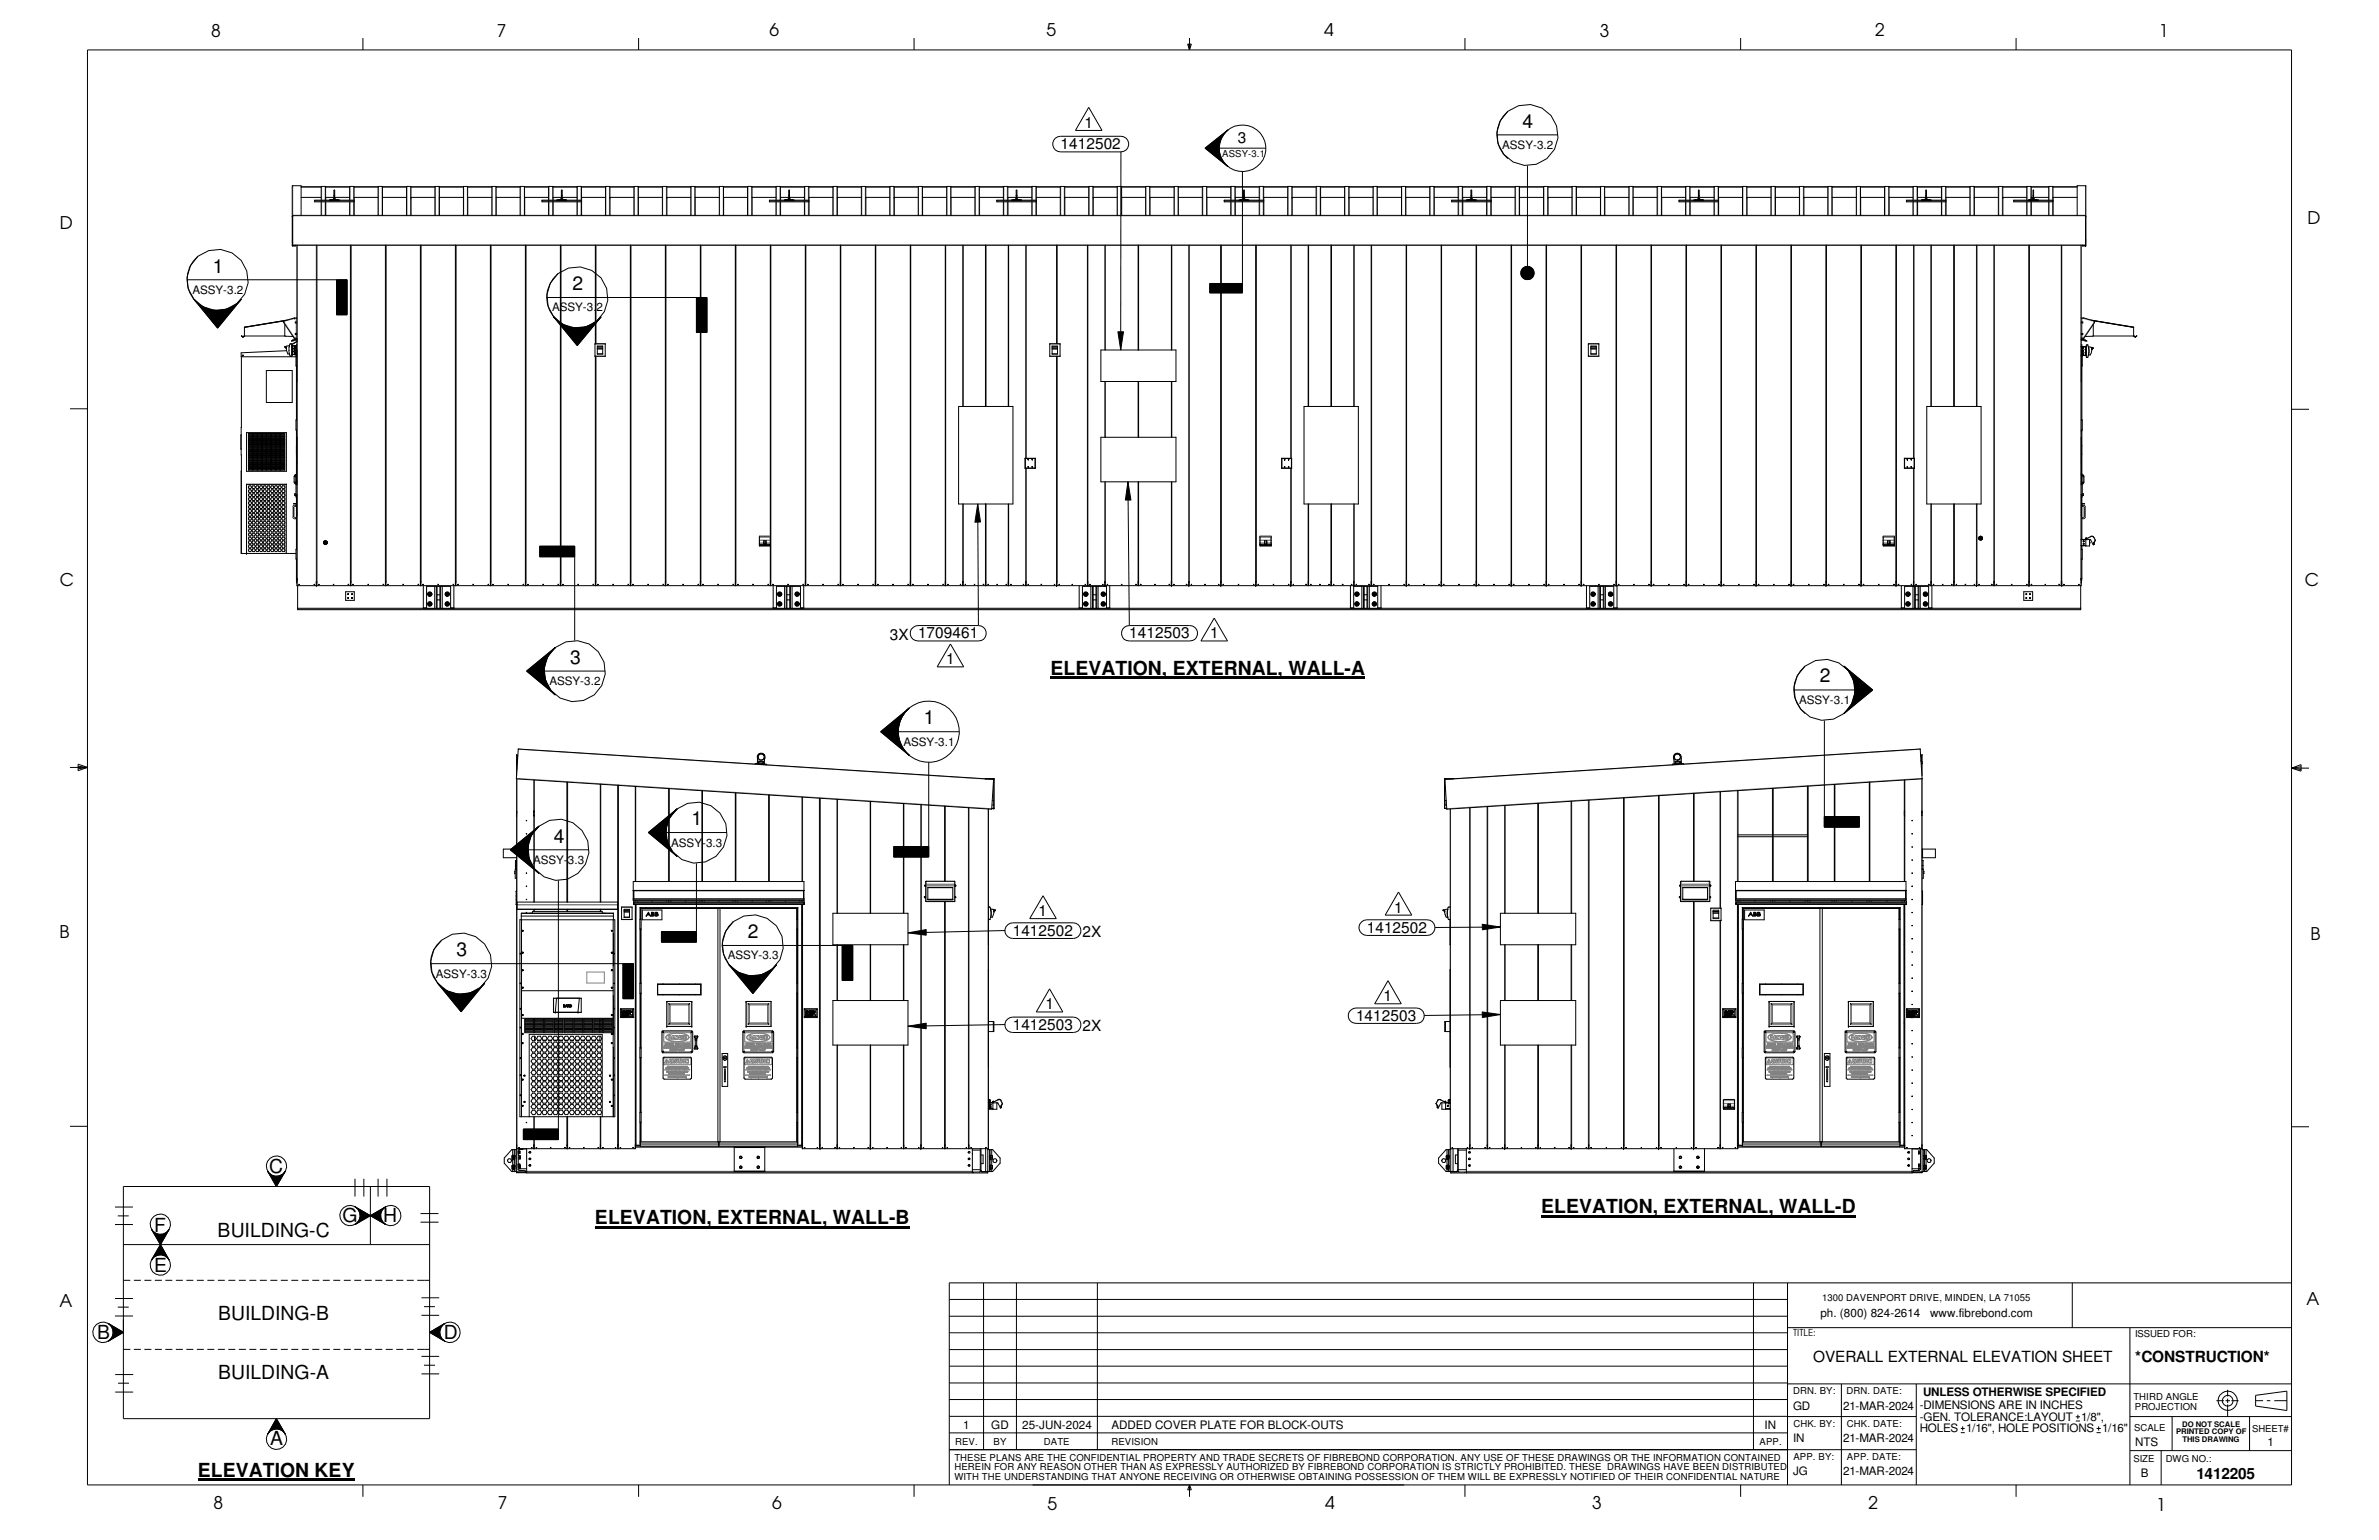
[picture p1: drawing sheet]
<svg xmlns="http://www.w3.org/2000/svg" width="432mm" height="279mm" viewBox="0 0 432 279" stroke-linecap="round" stroke-linejoin="round" font-family="sans-serif">
<defs><g id="words">
<g font-size="3.5">
<text x="276.4" y="23.2">4</text>
<text x="38.6" y="49.4">1</text>
<text x="103.9" y="52.6">2</text>
<text x="103.5" y="120.4">3</text>
<text x="190.7" y="122.4">ELEVATION, EXTERNAL, WALL-A</text>
<text x="330.3" y="123.8">2</text>
<text x="167.7" y="131.4">1</text>
<text x="125.5" y="149.7">1</text>
<text x="100.5" y="152.9">4</text>
<text x="82.8" y="173.5">3</text>
<text x="135.8" y="170.2">2</text>
<text x="48.9" y="212.8">C</text>
<text x="62.1" y="221.7">G</text>
<text x="69.6" y="221.7">H</text>
<text x="279.7" y="220.1">ELEVATION, EXTERNAL, WALL-D</text>
<text x="28" y="223.5">F</text>
<text x="39.5" y="224.5">BUILDING-C</text>
<text x="108" y="222.1">ELEVATION, EXTERNAL, WALL-B</text>
<text x="28" y="230.8">E</text>
<text x="39.6" y="239.5">BUILDING-B</text>
<text x="17.6" y="242.9">B</text>
<text x="80.6" y="243">D</text>
<text x="39.6" y="250.2">BUILDING-A</text>
<text x="49.1" y="262.2">A</text>
<text x="35.9" y="267.9">ELEVATION KEY</text>
</g>
<g font-size="3.2">
<text x="38.3" y="6.6">8</text>
<text x="90.2" y="6.7">7</text>
<text x="139.7" y="6.5">6</text>
<text x="189.9" y="6.5">5</text>
<text x="240.4" y="6.6">4</text>
<text x="290.4" y="6.7">3</text>
<text x="340.4" y="6.5">2</text>
<text x="391.8" y="6.7">1</text>
<text x="10.9" y="41.5">D</text>
<text x="418.8" y="40.7">D</text>
<text x="10.8" y="106.3">C</text>
<text x="418.3" y="106.4">C</text>
<text x="10.8" y="170.2">B</text>
<text x="419.4" y="170.6">B</text>
<text x="10.8" y="237.2">A</text>
<text x="418.6" y="236.7">A</text>
<text x="38.8" y="273.8">8</text>
<text x="90.3" y="273.8">7</text>
<text x="140.2" y="273.8">6</text>
<text x="190.1" y="273.9">5</text>
<text x="240.5" y="273.8">4</text>
<text x="289" y="273.9">3</text>
<text x="339.1" y="273.9">2</text>
<text x="391.3" y="274.1">1</text>
</g>
<g font-size="2.8">
<text x="196.8" y="23.2">1</text>
<text x="192.5" y="27.1">1412502</text>
<text x="224.7" y="26">3</text>
<text x="161.5" y="116">3X 1709461</text>
<text x="205" y="115.8">1412503</text>
<text x="219.6" y="115.8">1</text>
<text x="171.7" y="120.5">1</text>
<text x="188.5" y="166.2">1</text>
<text x="253.1" y="165.6">1</text>
<text x="183.8" y="169.8">1412502</text>
<text x="196.5" y="170">2X</text>
<text x="248.1" y="169.2">1412502</text>
<text x="189.7" y="183.1">1</text>
<text x="246.1" y="185.2">1412503</text>
<text x="251.1" y="181.6">1</text>
<text x="183.8" y="186.9">1412503</text>
<text x="196.5" y="187.1">2X</text>
<text x="329.1" y="247.2">OVERALL EXTERNAL ELEVATION SHEET</text>
<text x="387.6" y="247.1">*CONSTRUCTION*</text>
<text x="398.7" y="268.4">1412205</text>
</g>
<g font-size="2.1">
<text x="272.7" y="27.1">ASSY-3.2</text>
<text x="34.9" y="53.3">ASSY-3.2</text>
<text x="100.2" y="56.5">ASSY-3.2</text>
<text x="99.7" y="124.3">ASSY-3.2</text>
<text x="326.6" y="127.7">ASSY-3.1</text>
<text x="164" y="135.3">ASSY-3.1</text>
<text x="121.8" y="153.6">ASSY-3.3</text>
<text x="96.8" y="156.8">ASSY-3.3</text>
<text x="79.1" y="177.4">ASSY-3.3</text>
<text x="132.1" y="174.1">ASSY-3.3</text>
<text x="330.4" y="239">ph. (800) 824-2614</text>
<text x="350.4" y="239">www.fibrebond.com</text>
<text x="325.5" y="255.7">GD</text>
<text x="334.6" y="255.7">21-MAR-2024</text>
<text x="348.4" y="255.7">-DIMENSIONS ARE IN INCHES</text>
<text x="348.4" y="257.8">-GEN. TOLERANCE:LAYOUT</text>
<text x="349" y="253.2">UNLESS OTHERWISE SPECIFIED</text>
<text x="377.7" y="257.8">1/8&quot;,</text>
<text x="174.8" y="259.2">1</text>
<text x="179.9" y="259.2">GD</text>
<text x="185.5" y="259.2">25-JUN-2024</text>
<text x="201.7" y="259.2">ADDED COVER PLATE FOR BLOCK-OUTS</text>
<text x="320.3" y="259.2">IN</text>
<text x="325.5" y="261.6">IN</text>
<text x="334.6" y="261.6">21-MAR-2024</text>
<text x="348.4" y="259.9">HOLES 1/16&quot;, HOLE POSITIONS 1/16&quot;</text>
<text x="387.6" y="262.4">NTS</text>
<text x="411.6" y="262.4">1</text>
<text x="325.5" y="267.6">JG</text>
<text x="334.6" y="267.6">21-MAR-2024</text>
<text x="388.6" y="267.9">B</text>
</g>
<g font-size="1.7">
<text x="221.8" y="28.6">ASSY-3.1</text>
<text x="330.7" y="236.1">1300 DAVENPORT DRIVE, MINDEN, LA 71055</text>
<text x="325.5" y="242.4">TITLE:</text>
<text x="387.5" y="242.7">ISSUED FOR:</text>
<text x="325.5" y="252.9">DRN. BY:</text>
<text x="335.2" y="252.9">DRN. DATE:</text>
<text x="387.2" y="254">THIRD ANGLE</text>
<text x="387.5" y="255.7">PROJECTION</text>
<text x="173.4" y="262.2">REV.</text>
<text x="180.3" y="262.2">BY</text>
<text x="189.5" y="262.2">DATE</text>
<text x="201.7" y="262.2">REVISION</text>
<text x="319.4" y="262.2">APP.</text>
<text x="325.5" y="258.9">CHK. BY:</text>
<text x="335.2" y="258.9">CHK. DATE:</text>
<text x="387.3" y="259.7">SCALE</text>
<text x="408.8" y="259.8">SHEET#</text>
<text x="173.2" y="268.6">WITH THE UNDERSTANDING THAT ANYONE RECEIVING OR OTHERWISE OBTAINING POSSESSION OF THEM WILL BE EXPRESSLY NOTIFIED OF THEIR CONFIDENTIAL NATURE</text>
<text x="173.2" y="265">THESE PLANS ARE THE CONFIDENTIAL PROPERTY AND TRADE SECRETS OF FIBREBOND CORPORATION. ANY USE OF THESE DRAWINGS OR THE INFORMATION CONTAINED</text>
<text x="173.2" y="266.8">HEREIN FOR ANY REASON OTHER THAN AS EXPRESSLY AUTHORIZED BY FIBREBOND CORPORATION IS STRICTLY PROHIBITED. THESE DRAWINGS HAVE BEEN DISTRIBUTED</text>
<text x="325.5" y="264.9">APP. BY:</text>
<text x="335.2" y="264.8">APP. DATE:</text>
<text x="387.2" y="265.3">SIZE</text>
<text x="393.1" y="265.3">DWG NO.:</text>
</g>
<g font-size="1.4">
<text x="395" y="260.2">PRINTED COPY OF</text>
<text x="396.1" y="258.8">DO NOT SCALE</text>
<text x="396.2" y="261.7">THIS DRAWING</text>
</g>
</g></defs>
<g fill="none" stroke="#000" stroke-width=".18">
<path d="M15.9 9.1h400v260.3h-400zM65.9 6.9v2.2M115.9 6.9v2.2M165.9 6.9v2.2M197.6 19.5l2.4 4.2h-4.8zM215.6 8h.6l-.3 1.1zM215.7 8l.2 1.1M215.9 6.9v2.2M216 8l-.1 1.1M265.9 6.9v2.2M315.9 6.9v2.2M365.9 6.9v2.2"/>
<path d="M53.1 39.2v5.4h.5M53.1 39.2l-.1 .1M54.7 39.1v-5.4h-1.6l-.1 10.9h.6v-.1M54.7 35.8h3.6M54.7 33.9h3.6M57.1 36.4h7.2M58.3 33.9h.8M58.3 33.9v2.4M58.3 36.6v2.5M59.1 35.8h1.5M59.1 33.9h4.4M59.1 33.9v2.4"/>
<path d="M59.1 36.6v2.5M59.8 36.3v.1h.6l.1-.1M60.2 36.3h-.2h.2M60.3 36.3h-3.2v.3h7.2M60.5 36.3h.1M60.6 34.5h.1v1.9h-.1zM60.6 36.2l-.1 .1M60.6 36.1l-.3 .2M60.6 36l-.3 .3M60.7 36.2l.2 .1M60.7 36.1l.4 .2M60.7 36l.4 .3"/>
<path d="M60.7 35.8h2.8M60.7 36.3h.2M60.9 36.3l.1 .1h.6v-.1M61.1 36.3h3.2M61.4 36.3h-.2h.2M63.5 33.9h.8M63.5 33.9v2.4M63.5 36.6v2.5M64.3 35.8h4.3M64.3 33.9h4.3M64.3 33.9v5.2M68.6 33.9h.8"/>
<path d="M68.6 33.9v5.2M69.4 35.8h.1M69.4 35.8h4.4M69.4 33.9h4.4M69.4 33.9v5.2M73.8 33.9h.8M73.8 33.9v5.2M74.6 35.8h.1M74.6 35.8h4.4M74.6 33.9h4.4M74.6 33.9v5.2M79 33.9h.8"/>
<path d="M79 33.9v5.2M79.8 35.8h.1M79.8 35.8h4.3M79.8 33.9h4.3M79.8 33.9v5.2M84.1 33.9h.8M84.1 33.9v5.2M84.9 35.8h4.4M84.9 33.9h4.4M84.9 33.9v5.2M89.3 33.9h.7M89.3 33.9v5.2"/>
<path d="M90 35.8h4.4M90 33.9h4.4M90 33.9v5.2M94.4 33.9h.8M94.4 33.9v5.2M95.2 35.8h4.4M95.2 33.9h4.4M95.2 33.9v5.2M98.4 36.4h7.1M99.6 33.9h.8M99.6 33.9v2.4M99.6 36.6v2.5"/>
<path d="M100.4 35.8h1.5M100.4 33.9h4.3M100.4 33.9v2.4M100.4 36.6v2.5M101.1 36.3v.1h.6l.1-.1M101.5 36.3h-.2h.2M101.6 36.3h-3.2v.3h7.1M101.8 36.3h.1M101.9 36.1l-.3 .2M101.9 36l-.3 .3M101.9 36.2l-.1 .1M101.9 34.5v1.9"/>
<path d="M101.9 34.5h.1M101.9 36.4h.1M102 34.5v1.9M102 36.1l.4 .2M102 36l.4 .3M102 36.2l.2 .1M102 35.8h2.7M102 36.3h.2M102.2 36.3v.1h.6v-.1M102.4 36.3h3.1M102.7 36.3h-.3h.3M104.7 33.9h.8"/>
<path d="M104.7 33.9v2.4M104.7 36.6v2.5M105.5 35.8h4.4M105.5 33.9h4.4M105.5 33.9v5.2M109.9 33.9h.8M109.9 33.9v5.2M110.7 35.8h.1M110.7 35.8h4.4M110.7 33.9v5.2M110.7 33.9h4.4M115.1 33.9h.8"/>
<path d="M115.1 33.9v5.2M115.9 35.8h.1M115.9 35.8h4.3M115.9 33.9h4.3M115.9 33.9v5.2M120.2 33.9h.8M120.2 33.9v5.2M121 35.8h.1M121 33.9v5.2M121 35.8h4.4M121 33.9h4.4M125.4 33.9h.8"/>
<path d="M125.4 33.9v5.2M126.2 35.8h4.4M126.2 33.9h4.4M126.2 33.9v5.2M130.6 33.9h.7M130.6 33.9v5.2M131.3 35.8h4.4M131.3 33.9h4.4M131.3 33.9v5.2M135.7 33.9h.8M135.7 33.9v5.2M136.5 35.8h4.3"/>
<path d="M136.5 33.9h4.3M136.5 33.9v5.2M139.7 36.4h7.1M140.8 33.9h.8M140.8 33.9v2.4M140.8 36.6v2.5M141.6 35.8h1.6M141.6 33.9h4.4M141.6 33.9v2.4M141.6 36.6v2.5M142.4 36.3v.1h.6v-.1M142.7 36.3h-.2h.2"/>
<path d="M142.8 36.3h-3.1v.3h7.1M143 36.3h.2M143.2 34.5h.1v1.9h-.1zM143.2 36.1l-.4 .2M143.2 36l-.4 .3M143.2 36.2l-.2 .1M143.3 36.1l.3 .2M143.3 36l.3 .3M143.3 36.2l.1 .1M143.3 35.8h2.7M143.3 36.3h.1M143.4 36.3l.1 .1h.6v-.1"/>
<path d="M143.6 36.3h3.2M143.9 36.3h-.2h.2M146 33.9h.8M146 33.9v2.4M146 36.6v2.5M146.8 33.9v5.2M146.8 35.8h4.4M146.8 33.9h4.4M151.2 33.9h.8M151.2 33.9v5.2M152 35.8h.1M152 33.9v5.2"/>
<path d="M152 35.8h4.3M152 33.9h4.3M156.3 33.9h.8M156.3 33.9v5.2M157.1 35.8h.1M157.1 35.8h4.4M157.1 33.9h4.4M157.1 33.9v5.2M161.5 33.9h.8M161.5 33.9v5.2M162.3 35.8h.1M162.3 35.8h4.4"/>
<path d="M162.3 33.9h4.4M162.3 33.9v5.2M166.7 33.9h.7M166.7 33.9v5.2M167.4 35.8h4.4M167.4 33.9h4.4M167.4 33.9v5.2M171.8 33.9h.8M171.8 33.9v5.2M172.6 35.8h4.4M172.6 33.9v5.2M172.6 33.9h4.4"/>
<path d="M177 33.9h.8M177 33.9v5.2M177.8 35.8h4.3M177.8 33.9h4.3M177.8 33.9v5.2M180.9 36.4h7.2M182.1 33.9h.8M182.1 33.9v2.4M182.1 36.6v2.5M182.9 35.8h1.5M182.9 33.9h4.4M182.9 33.9v2.4"/>
<path d="M182.9 36.6v2.5M183.6 36.3v.1h.6l.1-.1M184 36.3h-.2h.2M184.1 36.3h-3.2v.3h7.2M184.3 36.3h.1M184.4 34.5h.2v1.9h-.2zM184.4 36.2l-.1 .1M184.4 36.1l-.3 .2M184.4 36l-.3 .3M184.6 36.2l.1 .1M184.6 36.1l.3 .2M184.6 36l.3 .3"/>
<path d="M184.6 35.8h2.7M184.6 36.3h.1M184.7 36.3l.1 .1h.6v-.1M184.9 36.3h3.2M185.2 36.3h-.2h.2M187.3 33.9h.8M187.3 33.9v2.4M187.3 36.6v2.5M188.1 35.8h4.3M188.1 33.9h4.3M188.1 33.9v5.2M191.6 25.1l.9-.4h11a1.42 1.42 0 0 1 1.4 1.4 1.42 1.42 0 0 1-1.4 1.5h-11a1.43 1.43 0 0 1-1.3-1 1.43 1.43 0 0 1 .4-1.5z"/>
<path d="M192.4 33.9h.9M192.4 33.9v5.2M193.3 35.8h.1M193.3 35.8h4.3M193.3 33.9h4.3M193.3 33.9v5.2M197.6 33.9h.8M197.6 33.9v5.2M198.4 35.8h.1M198.4 33.9v5.2M198.4 35.8h4.4M198.4 33.9h4.4"/>
<path d="M202.8 33.9h.8M202.8 33.9v5.2M203.5 27.5l-.1 36M203.6 35.8h.1M203.6 35.8h4.3M203.6 33.9h4.3M203.6 33.9v5.2M207.9 33.9h.8M207.9 33.9v5.2M208.7 35.8h4.4M208.7 33.9h4.4M208.7 33.9v5.2"/>
<path d="M213.1 33.9h.8M213.1 33.9v5.2M213.9 35.8h4.3M213.9 33.9h4.3M213.9 33.9v5.2M218.2 33.9h.8M218.2 33.9v5.2M218.7 26.9l4.2-3.3a4.2 4.2 0 0 0 0 6.6zM219 35.8h4.4M219 33.9h4.4M219 33.9v5.2M221.3 26.9h8.4"/>
<path d="M222.2 36.4h7.2M222.9 23.6l-4.2 3.3 4.2 3.3M223.4 33.9h.8M223.4 33.9v2.4M223.4 36.6v2.5M224.2 35.8h1.5M224.2 33.9h4.4M224.2 33.9v2.4M224.2 36.6v2.5M224.9 36.3v.1h.6l.1-.1M225.3 36.3h-.2h.2M225.4 36.3h-3.2v.3h7.2"/>
<path d="M225.5 31.1v22h-5.9v-1.7h5.9M225.6 36.3h.1M225.7 34.5h.1v1.9h-.1zM225.7 36.1l-.3 .2M225.7 36l-.3 .3M225.7 36.2l-.1 .1M225.8 36.1l.4 .2M225.8 36l.4 .3M225.8 36.2l.2 .1M225.8 35.8h2.8M225.8 36.3h.2M226 36.3l.1 .1h.6v-.1"/>
<path d="M226.2 36.3h3.2M226.5 36.3h-.2h.2M228.6 33.9h.8M228.6 33.9v2.4M228.6 36.6v2.5M229.4 35.8h4.3M229.4 33.9h4.3M229.4 33.9v5.2M233.7 33.9h.8M233.7 33.9v5.2M234.5 35.8h.1M234.5 35.8h4.4"/>
<path d="M234.5 33.9v5.2M234.5 33.9h4.4M238.9 33.9h.8M238.9 33.9v5.2M239.7 35.8h.1M239.7 35.8h4.4M239.7 33.9h4.4M239.7 33.9v5.2M244.1 33.9h.8M244.1 33.9v5.2M244.9 35.8h.1M244.9 35.8h4.3"/>
<path d="M244.9 33.9h4.3M244.9 33.9v5.2M249.2 33.9h.8M249.2 33.9v5.2M250 35.8h4.4M250 33.9h4.4M250 33.9v5.2M254.4 33.9h.7M254.4 33.9v5.2M255.1 35.8h4.4M255.1 33.9h4.4M255.1 33.9v5.2"/>
<path d="M259.5 33.9h.8M259.5 33.9v5.2M260.3 35.8h4.4M260.3 33.9h4.4M260.3 33.9v5.2M263.5 36.4h7.1M264.7 33.9h.8M264.7 33.9v2.4M264.7 36.6v2.5M265.5 35.8h1.5M265.5 33.9h4.3M265.5 33.9v2.4"/>
<path d="M265.5 36.6v2.5M266.2 36.3v.1h.6l.1-.1M266.6 36.3h-.2h.2M266.7 36.3h-3.2v.3h7.1M266.9 36.3h.1M267 34.5h.1v1.9h-.1zM267 36.1l-.3 .2M267 36l-.3 .3M267 36.2l-.1 .1M267.1 36.1l.4 .2M267.1 36l.4 .3M267.1 36.2l.2 .1"/>
<path d="M267.1 35.8h2.7M267.1 36.3h.2M267.3 36.3v.1h.6v-.1M267.5 36.3h3.1M267.8 36.3h-.3h.3M269.8 33.9h.8M269.8 33.9v2.4M269.8 36.6v2.5M270.6 35.8h4.4M270.6 33.9h4.4M270.6 33.9v5.2M271.7 24.5h11.1"/>
<path d="M273.7 20.2a5.6 5.6 0 0 0 0 8.6M275 33.9h.8M275 33.9v5.2M275.8 35.8h.1M275.8 35.8h4.4M275.8 33.9h4.4M275.8 33.9v5.2M277.2 30.1v19.4M280.2 33.9h.8M280.2 33.9v5.2M281 35.8h.1M281 35.8h4.3"/>
<path d="M281 33.9h4.3M281 33.9v5.2M285.3 33.9h.8M285.3 33.9v5.2M286.1 35.8h.1M286.1 35.8h4.4M286.1 33.9h4.4M286.1 33.9v5.2M290.5 33.9h.8M290.5 33.9v5.2M291.3 35.8h4.4M291.3 33.9v5.2"/>
<path d="M291.3 33.9h4.4M295.7 33.9h.7M295.7 33.9v5.2M296.4 35.8h4.4M296.4 33.9h4.4M296.4 33.9v5.2M300.8 33.9h.8M300.8 33.9v5.2M301.6 35.8h4.3M301.6 33.9h4.3M301.6 33.9v5.2M304.8 36.4h7.1"/>
<path d="M305.9 33.9h.8M305.9 33.9v2.4M305.9 36.6v2.5M306.7 35.8h1.6M306.7 33.9h4.4M306.7 33.9v2.4M306.7 36.6v2.5M307.5 36.3v.1h.6v-.1M307.8 36.3h-.2h.2M307.9 36.3h-3.1v.3h7.1M308.1 36.3h.2M308.3 34.5h.1v1.9h-.1z"/>
<path d="M308.3 36.2l-.2 .1M308.3 36.1l-.4 .2M308.3 36l-.4 .3M308.4 36.2l.1 .1M308.4 36.1l.3 .2M308.4 36l.3 .3M308.4 35.8h2.7M308.4 36.3h.1M308.5 36.3l.1 .1h.6v-.1M308.7 36.3h3.2M309 36.3h-.2h.2M311.1 33.9h.8"/>
<path d="M311.1 33.9v2.4M311.1 36.6v2.5M311.9 35.8h4.4M311.9 33.9h4.4M311.9 33.9v5.2M316.3 33.9h.8M316.3 33.9v5.2M317.1 35.8h.1M317.1 35.8h4.3M317.1 33.9h4.3M317.1 33.9v5.2M321.4 33.9h.8"/>
<path d="M321.4 33.9v5.2M322.2 35.8h.1M322.2 35.8h4.4M322.2 33.9h4.4M322.2 33.9v5.2M326.6 33.9h.8M326.6 33.9v5.2M327.4 35.8h.1M327.4 35.8h4.4M327.4 33.9h4.4M327.4 33.9v5.2M331.8 33.9h.7"/>
<path d="M331.8 33.9v5.2M332.5 35.8h4.4M332.5 33.9h4.4M332.5 33.9v5.2M336.9 33.9h.8M336.9 33.9v5.2M337.7 35.8h4.4M337.7 33.9v5.2M337.7 33.9h4.4M342.1 33.9h.8M342.1 33.9v5.2M342.9 35.8h4.3"/>
<path d="M342.9 33.9h4.3M342.9 33.9v5.2M346 36.4h7.2M347.2 33.9h.8M347.2 33.9v2.4M347.2 36.6v2.5M348 35.8h1.5M348 33.9h4.4M348 33.9v2.4M348 36.6v2.5M348.7 36.3v.1h.6l.1-.1M349.1 36.3h-.2h.2"/>
<path d="M349.2 36.3h-3.2v.3h7.2M349.4 36.3h.1M349.5 34.5h.2v1.9h-.2zM349.5 36.1l-.3 .2M349.5 36l-.3 .3M349.5 36.2l-.1 .1M349.7 36.1l.3 .2M349.7 36l.3 .3M349.7 36.2l.1 .1M349.7 35.8h2.7M349.7 36.3h.1M349.8 36.3l.1 .1h.6v-.1"/>
<path d="M350 36.3h3.2M350.3 36.3h-.2h.2M352.4 33.9h.8M352.4 33.9v2.4M352.4 36.6v2.5M353.2 35.8h4.3M353.2 33.9h4.3M353.2 33.9v5.2M357.5 33.9h.9M357.5 33.9v5.2M358.4 35.8h.1M358.4 35.8h4.3"/>
<path d="M358.4 33.9h4.3M358.4 33.9v5.2M362.7 33.9h.8M362.7 33.9v5.2M363.5 35.8h.1M363.5 35.8h4.4M363.5 33.9h4.4M363.5 33.9v5.2M365.5 36.4h7.1M367.9 33.9h.8M367.9 33.9v2.4M367.9 36.6v2.5"/>
<path d="M368.6 36.3h-.3h.3M368.7 35.8h.1M368.7 33.9v2.4M368.7 36.6v2.5M368.7 35.8h.3M368.7 33.9h3.2M368.7 36.3h-3.2v.3h7.1M368.9 36.3h.1M369 36.2l-.2 .2h-.6v-.1M369 36.1l-.3 .2M369 36l-.3 .3M369.1 34.5v1.9"/>
<path d="M369.1 34.5h.1M369.1 36.4h.1M369.1 36.2l.3 .2h.6v-.1M369.1 36.1l.3 .2M369.1 36l.3 .3M369.1 35.8h2.8M369.1 36.3h.2M369.4 36.3h3.2M369.8 36.3h-.3h.3M371.9 33.9h.7M371.9 33.9v2.4M371.9 36.6v2.5"/>
<path d="M372.6 35.8h4.4M372.6 33.9h4.4M372.6 33.9v5.2M377 39.1v-5.4h1.6v10.9h-.6v-.1M378.5 39.2v.1M378.5 39.2l.1 .1M34 50.8h29v6.3h-1.9v-6.3M35.2 54.3a5.5 5.5 0 0 0 8.6 0l-4.3 5.2zM35.9 46.5a5.6 5.6 0 0 0 0 8.6M51.6 58.2l-.1 .3 1.9 2.8 .5 .1M51.6 58.2l-7.2 1.2M51.7 58.8v2.2h1.5"/>
<path d="M52.1 58.1l-7.7 1.3v1.6M53.1 43.9v.1M53.1 43.4h.1M53.4 57.7h.1M53.4 57.7l-1.8 .5M53.4 57.7h.5M53.9 58.4h-.3v.2h.3M53.9 44.5v61.8h3.5M57.5 44.5v61.8h316.6v-.8l.1 .8M61.1 50.8h1.9v6.3h-1.9zM63.7 44.5v61.8M70 44.5v61.8"/>
<path d="M76.4 44.5v61.8M82.7 44.5v61.8M89.1 44.5v61.8M95.4 44.5v61.8M99.2 54h29.1v6.3h-1.9v-6.3M100.5 57.5a5.5 5.5 0 0 0 3.9 2h.8a5.5 5.5 0 0 0 3.9-2l-4.3 5.2zM100.5 57.5a5.6 5.6 0 0 0 8.6 0l-4.3 5.2zM101.3 49.7a5.6 5.6 0 0 0 0 8.6M101.8 44.5v61.8M108.1 44.5v17.9M114.5 44.5v61.8M120.8 44.5v61.8"/>
<path d="M126.4 54h1.9v6.3h-1.9zM127.2 44.5v61.8M133.5 44.5v61.8M139.9 44.5l-.1 61.8M146.2 44.5v61.8M152.6 44.5v61.8M158.9 44.5v61.8M165.3 44.5v61.8M171.6 44.5v61.8M174.8 44.5v29.2M178.9 44.5v29.2M183 44.5v29.2"/>
<path d="M186.2 44.5v38.6M191.8 44.5v17.9M197.4 44.5v61.8M200.6 44.5v19M206.6 44.5v19M212.6 44.5v19M215.8 44.5v61.8M219.6 51.4h5.9v1.7h-5.9zM221.6 44.5v61.8M228 44.5v61.8M234.3 44.5v38.6M237.5 44.5v29.2"/>
<path d="M241.6 44.5v29.2M245.7 44.5v29.2M248.9 44.5v61.8M255.3 44.5v61.8M261.6 44.5v61.8M268 44.5v61.8M274.3 44.5v61.8M280.7 44.5v61.8M287 44.5v61.8M293.4 44.5v61.8M299.7 44.5v61.8M306.1 44.5v61.8"/>
<path d="M312.4 44.5v61.8M318.8 44.5v61.8M325.1 44.5v61.8M331.5 44.5v61.8M337.8 44.5v61.8M344.2 44.5v61.8M347.3 44.5v38.6M350.5 44.5v29.2M354.7 44.5v29.2M358.8 44.5v29.2M361.9 44.5v61.8M368.3 44.5v61.8"/>
<path d="M374.2 44.5v61M377.7 58.4h.3v.2h-.3M377.7 57.7h.5l2 .6v.2l-2 2.9h-.5M377.7 44.5v61.8h-3.5M378 44.6h.5M378.5 44.4l-325.4 .1v-5.4h325.4v5.5M378.5 43.9v.1M378.5 44.6h.1M378.5 43.4h.1M379.6 58.1l7.7 1.3v1.6M379.9 58.8v2.2h-1.4M380.1 58.2l7.2 1.2"/>
<path d="M12.7 74.2h3.2M43.8 61h.1M43.8 78.9v2.6M43.8 61l.3 .2 .3-.2M43.8 64.7v35.7M43.9 61l.2 .1 .3-.1M44 64.4h.1l.1 .2zM44.4 61h7.3M44.7 78.5h7.3v7h-7.3zM45.1 78.7h6.6zM45.1 78.9l6.6 .1zM45.1 79.1l6.6 .1z"/>
<path d="M45.1 79.2l6.6 .1zM45.1 79.5h6.6zM45.1 79.7l6.6 .1zM45.1 79.8l6.6 .1zM45.8 78.7h.1M45.8 78.9v.1M45.8 79.1v.1M45.8 79.2v.1M45.8 79.5h.1M45.8 79.7v.1M45.8 79.8v.1M45.9 78.7h.1"/>
<path d="M45.9 78.9v.1M45.9 79.1v.1M45.9 79.2v.1M45.9 79.5h.1M45.9 79.7v.1M45.9 79.8v.1M46.7 78.7h.1M46.7 78.9v.1M46.7 79.1v.1M46.7 79.2v.1M46.7 79.5h.1M46.7 79.7v.1"/>
<path d="M46.7 79.8v.1M47.5 78.7h.1M47.5 78.9v.1M47.5 79.1v.1M47.5 79.2v.1M47.5 79.5h.1M47.5 79.7v.1M47.5 79.8v.1M47.6 78.7h.1M47.6 78.9v.1M47.6 79.1v.1M47.6 79.2v.1"/>
<path d="M47.6 79.5h.1M47.6 79.7v.1M47.6 79.8v.1M48.3 67.2h4.7v5.8h-4.7zM48.3 78.7h.1M48.3 78.9v.1M48.3 79.1v.1M48.3 79.2v.1M48.3 79.5h.1M48.3 79.7v.1M48.3 79.8v.1M48.4 78.7h.1"/>
<path d="M48.4 78.9v.1M48.4 79.1v.1M48.4 79.2v.1M48.4 79.5h.1M48.4 79.7v.1M48.4 79.8v.1M49.2 78.7h.1M49.2 78.9v.1M49.2 79.1v.1M49.2 79.2v.1M49.2 79.5h.1M49.2 79.7v.1"/>
<path d="M49.2 79.8v.1M50 78.7h.1M50 78.9v.1M50 79.1v.1M50 79.2v.1M50 79.5h.1M50 79.7v.1M50 79.8v.1M50.1 78.7h.1M50.1 78.9v.1M50.1 79.1v.1M50.1 79.2v.1"/>
<path d="M50.1 79.5h.1M50.1 79.7v.1M50.1 79.8v.1M50.8 78.7h.1M50.8 78.9v.1M50.8 79.1v.1M50.8 79.2v.1M50.8 79.5h.1M50.8 79.7v.1M50.8 79.8v.1M50.9 78.7h.1M50.9 78.9v.1"/>
<path d="M50.9 79.1v.1M50.9 79.2v.1M50.9 79.5h.1M50.9 79.7v.1M50.9 79.8v.1M51.6 62.9h.3l.1 .4M51.7 62.9l.2 .1v.2M51.7 62.9l.3 .4M52 63.3l.2 .9h.3M52 63.6l-8.2 .4v.7h9.9M52.5 63.6h.1M52.6 62.8h-.6l-.3 .1"/>
<path d="M52.6 62.4l-.1 .6 .1 1.3a.24 .24 0 0 0 .1 .3 .24 .24 0 0 0 .3 0v-2.2h-.3M52.9 61.8l.3-.1zM53 62.5l.9-.6-.9 .6M53 64.3h.1M53 64.3h.8M53 62.7h.8M53 62.7v.1M53 62.7v1.6M53.1 63.2l.1 .1zM53.1 63.7l.1 .1h-.1zM53.1 62.7h.1M53.1 64.3h.1"/>
<path d="M53.2 61.7h.1M53.4 62.9h.3l.1 .2-.3-.2-.1 .2 .3 .1h-.3zM53.4 63.3v.3l.3 .1h-.2l-.1-.3h.4l-.1 .2v-.3zM53.4 63.9l.2-.1 .1 .3h-.2zM53.4 63.5h.1M53.5 64.3l.1 .1 .1-.1M53.6 61.6h.3h-.3M53.6 61.6h.1M53.6 61.6l-.4 .1M53.8 63.5h.1M53.8 66.4v9.8M53.8 78v9.9"/>
<path d="M53.9 60.5h-.3v.2h.3M53.9 64.6h-.2v1.8h.2M53.9 76.2h-.2v1.8h.2M53.9 62.6l-.1 2M53.9 79.3h.1M53.9 63.5h.1M53.9 69.2h.1M53.9 79.5v4.5M108 62.4h1.9v2.2h-1.9zM108.1 64.6v41.7M108.4 62.9v-.1h1v.1M108.4 62.9h1"/>
<path d="M108.4 63.3h1M108.4 62.9v1.3h1M109.4 62.9v1.3M174 73.7h9.9v17.7h-9.9zM190.5 62.4h1.9v2.2h-1.9zM191 62.9v-.1h.9v.1M191 62.9h.9M191 63.3h.9M191 62.9v1.3h1M191.8 64.6v41.7M191.9 62.9v1.3M199.8 79.3h13.6v8.1h-13.6z"/>
<path d="M199.8 63.5h13.6v5.7h-13.6zM200.6 69.2v10.1M202.9 60.2h1l-.5 3.3zM206.6 69.2v10.1M212.6 69.2v10.1M236.7 73.7h9.8v17.7h-9.8zM288.3 62.4h1.9v2.2h-1.9zM288.8 62.9v-.1h.9v.1M288.8 62.9h.9M288.8 63.3h.9M288.8 62.9v1.3h1M289.7 62.9v1.3"/>
<path d="M349.7 73.7h9.9v17.7h-9.9zM377.7 79.3l.1 8.6 .3-.1 .1-.3v-1.1l-.4-.5M377.7 60.5h.3v.2h-.3M377.8 62.9h.1M377.7 61.6h.4M377.7 76.2h.3v1.8h-.3M377.7 63.5v5.7M377.7 62.9h.9M377.7 62.6h.2v.3M377.8 79.5h.1M377.8 64.5h.1M377.8 61.6h.1"/>
<path d="M377.8 64.6h.2v1.8h-.2M377.8 61.4v.2M377.8 64.5h.8M377.8 61.6h.3M377.8 78l-.1 .3M377.9 64.3l-.1-.2 .3-.1 .1 .2-.2 .1M377.9 64.5v.1M377.9 66.4v9.8M377.9 78v8.1M377.9 64.3v-.1a.15 .15 0 0 1 .1-.2 .15 .15 0 0 1 .2 .2 .15 .15 0 0 1-.2 .1M378 63.3l-.1-.2 .2-.1 .1 .3h-.2M378 63.8l-.1-.2 .2-.1 .1 .3h-.2"/>
<path d="M378.1 61.6h.1M378.1 61.6l.4 .1M378.5 63.4v.1zM378.5 63.9l.1 .1zM378.5 61.7h.1M378.5 61.7l.3 .2zM378.6 62.9h.1M378.6 62.9v1.6M378.7 64.4l-.1 .1M378.9 62.6l.2 .8v.6l-.1 .8-.3 .1v-2.3h.3M379.9 63.1l-.3 .1 .1 .3M379.9 63.2l-.8-.3v1.5h.3l.3-.9"/>
<path d="M379.9 63.2l-.2 .3M379.9 63.2h-.2v.2M379.9 61h7.4M387.3 61l.2 .1 .3-.1M387.3 61l.3 .2 .2-.2M387.8 61h.1M415.9 74.3h3.2M43.8 85.5v14.9h9.9M44.7 87.8v.1M44.7 87.9h7.2M44.7 87.9v12.5M45.1 80.1h6.6z"/>
<path d="M45.1 80.3h6.6zM45.1 80.4l6.6 .1zM45.1 80.6l6.6 .1zM45.1 80.9h6.6zM45.1 81.1h6.6zM45.1 81.2l6.6 .1zM45.1 81.4l6.6 .1zM45.1 81.7h6.6zM45.1 81.8l6.6 .1zM45.1 82l6.6 .1zM45.1 82.3h6.6zM45.1 82.4l6.6 .1z"/>
<path d="M45.1 82.6l6.6 .1zM45.1 82.8l6.6 .1zM45.1 83l6.6 .1zM45.1 83.2l6.6 .1zM45.1 83.4l6.6 .1zM45.1 83.6l6.6 .1zM45.1 83.8l6.6 .1zM45.1 84l6.6 .1zM45.1 84.4l6.6 .1zM45.1 84.6l6.6 .1zM45.1 84.8l6.6 .1zM45.1 85l6.6 .1z"/>
<path d="M45.1 85.2l6.6 .1zM45.1 84.2h6.6M45.1 84.2v.1M45.1 88.3v.2M45.1 89v.2M45.1 89.7v.2M45.1 90.5v.1M45.1 91.1v.3M45.1 91.9v.2M45.1 92.6v.2M45.1 93.3v.2M45.1 94v.2"/>
<path d="M45.1 94.7v.3M45.1 95.5v.1M45.1 96.2v.2M45.1 96.9v.2M45.1 97.6v.2M45.1 98.3v.2M45.2 88.9h.3l.2 .2-.2 .3h-.3l-.1-.3zM45.2 98.8h.3l.2 .3-.2 .3h-.3l-.1-.3zM45.2 89.6h.3l.2 .2-.2 .3h-.3l-.1-.3zM45.2 91.7h.3l.2 .3-.2 .2h-.3l-.1-.2zM45.2 98.1h.3l.2 .3-.2 .3h-.3l-.1-.3zM45.2 99.6h.3l.2 .2-.2 .3h-.3l-.1-.3z"/>
<path d="M45.2 95.3h.3l.2 .2-.2 .3h-.3l-.1-.3zM45.2 94.6h.3l.2 .2-.2 .3h-.3l-.1-.3zM45.2 91l-.1 .3 .1 .2h.3l.4-.5h.3l.2 .3-.2 .2h-.3l-.4-.5zM45.2 97.5h.3l.2 .2-.2 .3h-.3l-.1-.3zM45.2 93.9h.3l.2 .2-.2 .3h-.3l-.1-.3zM45.2 93.1h.3l.2 .3-.2 .3h-.3l-.1-.3zM45.2 92.4h.3l.2 .3-.2 .3h-.3l-.1-.3zM45.2 90.3h.3l.2 .3-.2 .2h-.3l-.1-.2zM45.7 97l-.2-.3h-.3l-.1 .3 .1 .2h.3l.4-.5h.3l.2 .3M45.7 96.3l-.2 .2h-.3l-.1-.2 .1-.3h.3l.4 .5h.3l.2-.2M45.7 88.4l-.2 .2h-.3l-.1-.2 .1-.3h.3l.4 .5h.3l.2-.2M45.7 96.3l.2-.3h.3l.2 .3"/>
<path d="M45.7 97l.2 .2h.3l.2-.2M45.7 88.4l.2-.3h.3l.2 .3M45.8 80.1h.1M45.8 80.3h.1M45.8 80.4v.1M45.8 80.6v.1M45.8 80.9h.1M45.8 81.1h.1M45.8 81.2v.1M45.8 81.4v.1M45.8 81.7h.1M45.8 81.8v.1"/>
<path d="M45.8 82v.1M45.8 82.3h.1M45.8 82.4v.1M45.8 82.6v.1M45.8 82.8v.1M45.8 83v.1M45.8 83.2v.1M45.8 83.4v.1M45.8 83.6v.1M45.8 83.8v.1M45.8 84v.1M45.8 84.2v.1"/>
<path d="M45.8 84.4v.1M45.8 84.6v.1M45.8 84.8v.1M45.8 85v.1M45.8 85.2v.1M45.9 89.6h.3l.4 .5h.3l.1-.3-.1-.2h-.3l-.4 .5h-.3l-.2-.3zM45.9 94.6h.3l.4 .5h.3l.1-.3-.1-.2h-.3l-.4 .5h-.3l-.2-.3zM45.9 98.1h.3l.2 .3-.2 .3h-.3l-.2-.3zM45.9 99.6h.3l.4 .5h.3l.1-.3-.1-.2h-.3l-.4 .5h-.3l-.2-.3zM45.9 98.8h.3l.2 .3-.2 .3h-.3l-.2-.3zM45.9 91.7h.3l.2 .3-.2 .2h-.3l-.2-.2zM45.9 97.5h.3l.2 .2-.2 .3h-.3l-.2-.3z"/>
<path d="M45.9 95.3h.3l.2 .2-.2 .3h-.3l-.2-.3zM45.9 93.9h.3l.2 .2-.2 .3h-.3l-.2-.3zM45.9 93.1h.3l.2 .3-.2 .3h-.3l-.2-.3zM45.9 92.4h.3l.2 .3-.2 .3h-.3l-.2-.3zM45.9 90.3h.3l.2 .3-.2 .2h-.3l-.2-.2zM45.9 88.9h.3l.4 .5h.3l.1-.3-.1-.2h-.3l-.4 .5h-.3l-.2-.3zM45.9 80.1h.1M45.9 80.3h.1M45.9 80.4v.1M45.9 80.6v.1M45.9 80.9h.1M45.9 81.1h.1"/>
<path d="M45.9 81.2v.1M45.9 81.4v.1M45.9 81.7h.1M45.9 81.8v.1M45.9 82v.1M45.9 82.3h.1M45.9 82.4v.1M45.9 82.6v.1M45.9 82.8v.1M45.9 83v.1M45.9 83.2v.1M45.9 83.4v.1"/>
<path d="M45.9 83.6v.1M45.9 83.8v.1M45.9 84v.1M45.9 84.2v.1M45.9 84.4v.1M45.9 84.6v.1M45.9 84.8v.1M45.9 85v.1M45.9 85.2v.1M46.6 90.3h.3l.1 .3-.1 .2h-.3l-.2-.2zM46.6 98.1h.3l.1 .3-.1 .3h-.3l-.2-.3zM46.6 98.8h.3l.1 .3-.1 .3h-.3l-.2-.3z"/>
<path d="M46.6 91.7h.3l.1 .3-.1 .2h-.3l-.2-.2zM46.6 97.5h.3l.1 .2-.1 .3h-.3l-.2-.3zM46.6 96.7h.3l.1 .3-.1 .2h-.3l-.2-.2zM46.6 96h.3l.1 .3-.1 .2h-.3l-.2-.2zM46.6 95.3h.3l.1 .2-.1 .3h-.3l-.2-.3zM46.6 93.9h.3l.1 .2-.1 .3h-.3l-.2-.3zM46.6 93.1h.3l.1 .3-.1 .3h-.3l-.2-.3zM46.6 92.4h.3l.1 .3-.1 .3h-.3l-.2-.3zM46.6 91h.3l.1 .3-.1 .2h-.3l-.2-.2zM46.6 88.1h.3l.1 .3-.1 .2h-.3l-.2-.2zM46.7 80.1h.1M46.7 80.3h.1"/>
<path d="M46.7 80.4v.1M46.7 80.6v.1M46.7 80.9h.1M46.7 81.1h.1M46.7 81.2v.1M46.7 81.4v.1M46.7 81.7h.1M46.7 81.8v.1M46.7 82v.1M46.7 82.3h.1M46.7 82.4v.1M46.7 82.6v.1"/>
<path d="M46.7 82.8v.1M46.7 83v.1M46.7 83.2v.1M46.7 83.4v.1M46.7 83.6v.1M46.7 83.8v.1M46.7 84v.1M46.7 84.2v.1M46.7 84.4v.1M46.7 84.6v.1M46.7 84.8v.1M46.7 85v.1"/>
<path d="M46.7 85.2v.1M47.2 88.9h.3l.2 .2-.2 .3h-.3l-.1-.3zM47.2 98.8h.3l.2 .3-.2 .3h-.3l-.1-.3zM47.2 89.6h.3l.2 .2-.2 .3h-.3l-.1-.3zM47.2 91.7h.3l.2 .3-.2 .2h-.3l-.1-.2zM47.2 98.1h.3l.2 .3-.2 .3h-.3l-.1-.3zM47.2 99.6h.3l.2 .2-.2 .3h-.3l-.1-.3zM47.2 97.5h.3l.2 .2-.2 .3h-.3l-.1-.3zM47.2 94.6h.3l.2 .2-.2 .3h-.3l-.1-.3zM47.2 96.7h.3l.2 .3-.2 .2h-.3l-.1-.2zM47.2 96h.3l.2 .3-.2 .2h-.3l-.1-.2zM47.2 95.3h.3l.2 .2-.2 .3h-.3l-.1-.3z"/>
<path d="M47.2 93.9h.3l.2 .2-.2 .3h-.3l-.1-.3zM47.2 93.1h.3l.2 .3-.2 .3h-.3l-.1-.3zM47.2 92.4h.3l.2 .3-.2 .3h-.3l-.1-.3zM47.2 91h.3l.2 .3-.2 .2h-.3l-.1-.2zM47.2 90.3h.3l.2 .3-.2 .2h-.3l-.1-.2zM47.2 88.1h.3l.2 .3-.2 .2h-.3l-.1-.2zM47.5 80.1h.1M47.5 80.3h.1M47.5 80.4v.1M47.5 80.6v.1M47.5 80.9h.1M47.5 81.1h.1"/>
<path d="M47.5 81.2v.1M47.5 81.4v.1M47.5 81.7h.1M47.5 81.8v.1M47.5 82v.1M47.5 82.3h.1M47.5 82.4v.1M47.5 82.6v.1M47.5 82.8v.1M47.5 83v.1M47.5 83.2v.1M47.5 83.4v.1"/>
<path d="M47.5 83.6v.1M47.5 83.8v.1M47.5 84v.1M47.5 84.2v.1M47.5 84.4v.1M47.5 84.6v.1M47.5 84.8v.1M47.5 85v.1M47.5 85.2v.1M47.6 80.1h.1M47.6 80.3h.1M47.6 80.4v.1"/>
<path d="M47.6 80.6v.1M47.6 80.9h.1M47.6 81.1h.1M47.6 81.2v.1M47.6 81.4v.1M47.6 81.7h.1M47.6 81.8v.1M47.6 82v.1M47.6 82.3h.1M47.6 82.4v.1M47.6 82.6v.1M47.6 82.8v.1"/>
<path d="M47.6 83v.1M47.6 83.2v.1M47.6 83.4v.1M47.6 83.6v.1M47.6 83.8v.1M47.6 84v.1M47.6 84.2v.1M47.6 84.4v.1M47.6 84.6v.1M47.6 84.8v.1M47.6 85v.1M47.6 85.2v.1"/>
<path d="M47.9 91h.3l.1 .3-.1 .2h-.3l-.1-.2zM47.9 98.1h.3l.1 .3-.1 .3h-.3l-.1-.3zM47.9 98.8h.3l.1 .3-.1 .3h-.3l-.1-.3zM47.9 89.6h.3l.1 .2-.1 .3h-.3l-.1-.3zM47.9 91.7h.3l.1 .3-.1 .2h-.3l-.1-.2zM47.9 99.6h.3l.1 .2-.1 .3h-.3l-.1-.3zM47.9 94.6h.3l.1 .2-.1 .3h-.3l-.1-.3zM47.9 97.5h.3l.1 .2-.1 .3h-.3l-.1-.3zM47.9 96.7h.3l.1 .3-.1 .2h-.3l-.1-.2zM47.9 96h.3l.1 .3-.1 .2h-.3l-.1-.2zM47.9 95.3h.3l.1 .2-.1 .3h-.3l-.1-.3zM47.9 93.1h.3l.1 .3-.1 .3h-.3l-.1-.3z"/>
<path d="M47.9 93.9h.3l.1 .2-.1 .3h-.3l-.1-.3zM47.9 92.4h.3l.1 .3-.1 .3h-.3l-.1-.3zM47.9 90.3h.3l.1 .3-.1 .2h-.3l-.1-.2zM47.9 88.9h.3l.1 .2-.1 .3h-.3l-.1-.3zM47.9 88.1h.3l.1 .3-.1 .2h-.3l-.1-.2zM48.3 80.1h.1M48.3 80.3h.1M48.3 80.4v.1M48.3 80.6v.1M48.3 80.9h.1M48.3 81.1h.1M48.3 81.2v.1"/>
<path d="M48.3 81.4v.1M48.3 81.7h.1M48.3 81.8v.1M48.3 82v.1M48.3 82.3h.1M48.3 82.4v.1M48.3 82.6v.1M48.3 82.8v.1M48.3 83v.1M48.3 83.2v.1M48.3 83.4v.1M48.3 83.6v.1"/>
<path d="M48.3 83.8v.1M48.3 84v.1M48.3 84.2v.1M48.3 84.4v.1M48.3 84.6v.1M48.3 84.8v.1M48.3 85v.1M48.3 85.2v.1M48.4 80.1h.1M48.4 80.3h.1M48.4 80.4v.1M48.4 80.6v.1"/>
<path d="M48.4 80.9h.1M48.4 81.1h.1M48.4 81.2v.1M48.4 81.4v.1M48.4 81.7h.1M48.4 81.8v.1M48.4 82v.1M48.4 82.3h.1M48.4 82.4v.1M48.4 82.6v.1M48.4 82.8v.1M48.4 83v.1"/>
<path d="M48.4 83.2v.1M48.4 83.4v.1M48.4 83.6v.1M48.4 83.8v.1M48.4 84v.1M48.4 84.2v.1M48.4 84.4v.1M48.4 84.6v.1M48.4 84.8v.1M48.4 85v.1M48.4 85.2v.1M48.6 99.6h.3l.1 .2-.1 .3h-.3l-.2-.3z"/>
<path d="M48.6 96.7h.3l.1 .3-.1 .2h-.3l-.2-.2zM48.6 98.1h.3l.1 .3-.1 .3h-.3l-.2-.3zM48.6 98.8h.3l.1 .3-.1 .3h-.3l-.2-.3zM48.6 89.6h.3l.1 .2-.1 .3h-.3l-.2-.3zM48.6 91.7h.3l.1 .3-.1 .2h-.3l-.2-.2zM48.6 91h.3l.1 .3-.1 .2h-.3l-.2-.2zM48.6 94.6h.3l.1 .2-.1 .3h-.3l-.2-.3zM48.6 97.5h.3l.1 .2-.1 .3h-.3l-.2-.3zM48.6 96h.3l.1 .3-.1 .2h-.3l-.2-.2zM48.6 95.3h.3l.1 .2-.1 .3h-.3l-.2-.3zM48.6 93.9h.3l.1 .2-.1 .3h-.3l-.2-.3zM48.6 93.1h.3l.1 .3-.1 .3h-.3l-.2-.3z"/>
<path d="M48.6 92.4h.3l.1 .3-.1 .3h-.3l-.2-.3zM48.6 90.3h.3l.1 .3-.1 .2h-.3l-.2-.2zM48.6 88.9h.3l.1 .2-.1 .3h-.3l-.2-.3zM48.6 88.1h.3l.1 .3-.1 .2h-.3l-.2-.2zM49.2 80.1h.1M49.2 80.3h.1M49.2 80.4v.1M49.2 80.6v.1M49.2 80.9h.1M49.2 81.1h.1M49.2 81.2v.1M49.2 81.4v.1"/>
<path d="M49.2 81.7h.1M49.2 81.8v.1M49.2 82v.1M49.2 82.3h.1M49.2 82.4v.1M49.2 82.6v.1M49.2 82.8v.1M49.2 83v.1M49.2 83.2v.1M49.2 83.4v.1M49.2 83.6v.1M49.2 83.8v.1"/>
<path d="M49.2 84v.1M49.2 84.2v.1M49.2 84.4v.1M49.2 84.6v.1M49.2 84.8v.1M49.2 85v.1M49.2 85.2v.1M49.3 93.9h.3l.1 .2-.1 .3h-.3l-.2-.3zM49.3 94.6h.3l.1 .2-.1 .3h-.3l-.2-.3zM49.3 91.7h.3l.1 .3-.1 .2h-.3l-.2-.2zM49.3 91h.3l.1 .3-.1 .2h-.3l-.2-.2zM49.3 96h.3l.1 .3-.1 .2h-.3l-.2-.2z"/>
<path d="M49.3 88.1h.3l.1 .3-.1 .2h-.3l-.2-.2zM49.3 88.9h.3l.1 .2-.1 .3h-.3l-.2-.3zM49.3 98.8h.3l.1 .3-.1 .3h-.3l-.2-.3zM49.3 89.6h.3l.1 .2-.1 .3h-.3l-.2-.3zM49.3 98.1h.3l.1 .3-.1 .3h-.3l-.2-.3zM49.3 99.6h.3l.1 .2-.1 .3h-.3l-.2-.3zM49.3 97.5h.3l.1 .2-.1 .3h-.3l-.2-.3zM49.3 96.7h.3l.1 .3-.1 .2h-.3l-.2-.2zM49.3 95.3h.3l.1 .2-.1 .3h-.3l-.2-.3zM49.3 93.1h.3l.1 .3-.1 .3h-.3l-.2-.3zM49.3 92.4h.3l.1 .3-.1 .3h-.3l-.2-.3zM49.3 90.3h.3l.1 .3-.1 .2h-.3l-.2-.2z"/>
<path d="M50 88.1h.2l.2 .3-.2 .2h-.2l-.2-.2zM50 93.1h.2l.2 .3-.2 .3h-.2l-.2-.3zM50 90.3h.2l.2 .3-.2 .2h-.2l-.2-.2zM50 89.6h.2l.2 .2-.2 .3h-.2l-.2-.3zM50 98.8h.2l.2 .3-.2 .3h-.2l-.2-.3zM50 91.7h.2l.2 .3-.2 .2h-.2l-.2-.2zM50 98.1h.2l.2 .3-.2 .3h-.2l-.2-.3zM50 99.6h.2l.2 .2-.2 .3h-.2l-.2-.3zM50 94.6h.2l.2 .2-.2 .3h-.2l-.2-.3zM50 97.5h.2l.2 .2-.2 .3h-.2l-.2-.3zM50 96.7h.2l.2 .3-.2 .2h-.2l-.2-.2zM50 96h.2l.2 .3-.2 .2h-.2l-.2-.2z"/>
<path d="M50 95.3h.2l.2 .2-.2 .3h-.2l-.2-.3zM50 93.9h.2l.2 .2-.2 .3h-.2l-.2-.3zM50 92.4h.2l.2 .3-.2 .3h-.2l-.2-.3zM50 91h.2l.2 .3-.2 .2h-.2l-.2-.2zM50 88.9h.2l.2 .2-.2 .3h-.2l-.2-.3zM50 80.1h.1M50 80.3h.1M50 80.4v.1M50 80.6v.1M50 80.9h.1M50 81.1h.1M50 81.2v.1"/>
<path d="M50 81.4v.1M50 81.7h.1M50 81.8v.1M50 82v.1M50 82.3h.1M50 82.4v.1M50 82.6v.1M50 82.8v.1M50 83v.1M50 83.2v.1M50 83.4v.1M50 83.6v.1"/>
<path d="M50 83.8v.1M50 84v.1M50 84.2v.1M50 84.4v.1M50 84.6v.1M50 84.8v.1M50 85v.1M50 85.2v.1M50.1 80.1h.1M50.1 80.3h.1M50.1 80.4v.1M50.1 80.6v.1"/>
<path d="M50.1 80.9h.1M50.1 81.1h.1M50.1 81.2v.1M50.1 81.4v.1M50.1 81.7h.1M50.1 81.8v.1M50.1 82v.1M50.1 82.3h.1M50.1 82.4v.1M50.1 82.6v.1M50.1 82.8v.1M50.1 83v.1"/>
<path d="M50.1 83.2v.1M50.1 83.4v.1M50.1 83.6v.1M50.1 83.8v.1M50.1 84v.1M50.1 84.2v.1M50.1 84.4v.1M50.1 84.6v.1M50.1 84.8v.1M50.1 85v.1M50.1 85.2v.1M50.6 91.7h.3l.2 .3-.2 .2h-.3l-.1-.2z"/>
<path d="M50.6 98.8h.3l.2 .3-.2 .3h-.3l-.1-.3zM50.6 89.6h.3l.2 .2-.2 .3h-.3l-.1-.3zM50.6 98.1h.3l.2 .3-.2 .3h-.3l-.1-.3zM50.6 99.6h.3l.2 .2-.2 .3h-.3l-.1-.3zM50.6 94.6h.3l.2 .2-.2 .3h-.3l-.1-.3zM50.6 97.5h.3l.2 .2-.2 .3h-.3l-.1-.3zM50.6 96.7h.3l.2 .3-.2 .2h-.3l-.1-.2zM50.6 96h.3l.2 .3-.2 .2h-.3l-.1-.2zM50.6 95.3h.3l.2 .2-.2 .3h-.3l-.1-.3zM50.6 93.9h.3l.2 .2-.2 .3h-.3l-.1-.3zM50.6 93.1h.3l.2 .3-.2 .3h-.3l-.1-.3zM50.6 92.4h.3l.2 .3-.2 .3h-.3l-.1-.3z"/>
<path d="M50.6 91h.3l.2 .3-.2 .2h-.3l-.1-.2zM50.6 90.3h.3l.2 .3-.2 .2h-.3l-.1-.2zM50.6 88.9h.3l.2 .2-.2 .3h-.3l-.1-.3zM50.6 88.1h.3l.2 .3-.2 .2h-.3l-.1-.2zM50.8 80.1h.1M50.8 80.3h.1M50.8 80.4v.1M50.8 80.6v.1M50.8 80.9h.1M50.8 81.1h.1M50.8 81.2v.1M50.8 81.4v.1"/>
<path d="M50.8 81.7h.1M50.8 81.8v.1M50.8 82v.1M50.8 82.3h.1M50.8 82.4v.1M50.8 82.6v.1M50.8 82.8v.1M50.8 83v.1M50.8 83.2v.1M50.8 83.4v.1M50.8 83.6v.1M50.8 83.8v.1"/>
<path d="M50.8 84v.1M50.8 84.2v.1M50.8 84.4v.1M50.8 84.6v.1M50.8 84.8v.1M50.8 85v.1M50.8 85.2v.1M50.9 80.1h.1M50.9 80.3h.1M50.9 80.4v.1M50.9 80.6v.1M50.9 80.9h.1"/>
<path d="M50.9 81.1h.1M50.9 81.2v.1M50.9 81.4v.1M50.9 81.7h.1M50.9 81.8v.1M50.9 82v.1M50.9 82.3h.1M50.9 82.4v.1M50.9 82.6v.1M50.9 82.8v.1M50.9 83v.1M50.9 83.2v.1"/>
<path d="M50.9 83.4v.1M50.9 83.6v.1M50.9 83.8v.1M50.9 84v.1M50.9 84.2v.1M50.9 84.4v.1M50.9 84.6v.1M50.9 84.8v.1M50.9 85v.1M50.9 85.2v.1M51.3 96.7h.3l.1 .3-.1 .2h-.3l-.2-.2zM51.3 97.5h.3l.1 .2-.1 .3h-.3l-.2-.3z"/>
<path d="M51.3 94.6h.3l.1 .2-.1 .3h-.3l-.2-.3zM51.3 93.1h.3l.1 .3-.1 .3h-.3l-.2-.3zM51.3 93.9h.3l.1 .2-.1 .3h-.3l-.2-.3zM51.3 91h.3l.1 .3-.1 .2h-.3l-.2-.2zM51.3 91.7h.3l.1 .3-.1 .2h-.3l-.2-.2zM51.3 98.8h.3l.1 .3-.1 .3h-.3l-.2-.3zM51.3 89.6h.3l.1 .2-.1 .3h-.3l-.2-.3zM51.3 98.1h.3l.1 .3-.1 .3h-.3l-.2-.3zM51.3 99.6h.3l.1 .2-.1 .3h-.3l-.2-.3zM51.3 96h.3l.1 .3-.1 .2h-.3l-.2-.2zM51.3 95.3h.3l.1 .2-.1 .3h-.3l-.2-.3zM51.3 92.4h.3l.1 .3-.1 .3h-.3l-.2-.3z"/>
<path d="M51.3 90.3h.3l.1 .3-.1 .2h-.3l-.2-.2zM51.3 88.9h.3l.1 .2-.1 .3h-.3l-.2-.3zM51.3 88.1h.3l.1 .3-.1 .2h-.3l-.2-.2zM51.7 84.2v.1M51.9 87.9v12.5M52 87.8l-.1 .1M53.4 94.1h.4M53.6 89.9l-.1-.3v.3h.2M53.6 89.6h.1M53.6 87.5l.2 .2M53.6 87.5h-.1v.1l.3 .1M53.6 86.5v1"/>
<path d="M53.7 91.4h.1M53.7 89.7h.2v.1M53.7 89.7l.1 .5M53.8 86.2h.1M53.8 87.7h.1M53.8 91.9h-.5v2h.5M53.8 91.7l-.6 .1v2.2l.2 .1M53.8 86.2l-.2 .1v.2M53.8 86.1h-.2l-.2 .4v1.1l.4 .3M53.8 86.2l-.3 .2 .1 .1M53.8 91.4h-.5h.5M53.8 89.7v10"/>
<path d="M53.8 94.9h.1M53.8 82.4h.1M53.8 80.9h.1M53.9 93.4v.2M53.9 87.9h-.2v1.8M53.9 99.7h-.2v1.7h.2M53.9 87.4h.1M58.8 98.2a.37 .37 0 0 1 .6 .1v.3a.36 .36 0 0 1-.7 0zM58.8 98.3l.3-.1 .2 .1v.3h-.4zM58.9 98.4l.2-.1 .1 .2-.2 .1zM58.9 98.3h.2a.2 .2 0 0 1 .1 .2 .2 .2 0 0 1-.3 .1 .2 .2 0 0 1 0-.3zM98 99.1h6.3v1.9h-6.3z"/>
<path d="M137.8 98.8h.1M137.8 98.8h2M137.8 98.5v.1M137.9 98.8v.2h1.8v-.2M138.6 98.5h.1M138.6 98.6h.4M139 98.5h.1M139 98.1v.7M139.1 98.1h-.5v.7M139.8 97.5v-.2h-2v1.8h2M139.8 98.5v.1M139.8 98.8h.1"/>
<path d="M174.8 91.4v14.9M177.5 91.4l.5 3.3h-1zM177.5 91.4l.1 22.1M178.9 91.4v14.9M183 91.4v14.9M186.1 83.1h1.8M186.1 85h1.8M186.1 83.1v1.9M186.1 83.1v.1M186.1 84.9h1.8M186.1 83.2h1.8M186.1 83.2v1.7"/>
<path d="M186.1 84.9v.1M186.2 85v21.3M186.6 84.7v.1zM186.6 83.4h.1zM186.6 83.4h.1M186.6 84.7v.1M186.6 84.7h.1M187.3 84.7l.1 .1zM187.3 83.4h.1zM187.3 83.4h.1M187.4 83.4h.1M187.3 84.7h.1"/>
<path d="M187.4 84.7h.1M187.4 84.7v.1M187.9 83.2v1.7M187.9 84.9v.1M187.9 83.1v.1M187.9 83.1v1.9M200.6 87.4v18.9M204.7 87.4l.6 3.3h-1zM204.7 87.4l.3 26.1M206.6 87.4v18.9M212.6 87.4v18.9M228.7 98.8v-1.5h2v1.8h-2v-.3"/>
<path d="M228.7 98.8h2M228.7 98.5v.1M228.7 98.8h.1M228.8 98.8v.2h1.8v-.2M229.5 98.5h.1M229.5 98.6h.4M229.9 98.5h.1M229.9 98.1v.7M230 98.1h-.5v.7M230.7 98.5v.1M230.7 98.8h.1M232.6 83.1v1.9"/>
<path d="M232.6 83.1l1.8 .1M232.6 83.1h1.8M232.6 85h1.8M233.1 84.7l.1 .1zM233.1 83.4h.1zM233.1 83.4h.1M233.2 83.4h.1M233.2 84.7h.1M233.2 84.7l-.1 .1M233.2 84.7v.1M233.8 84.7l.1 .1zM233.8 83.4h.1z"/>
<path d="M233.9 83.4h.1M233.9 84.7h.1M233.9 84.7v.1M234.3 85v21.3M234.4 84.9l-1.8 .1M234.4 83.2v1.7M234.4 84.9v.1M234.4 83.1v.1M234.4 83.1v1.9M237.5 91.4v14.9M241.6 91.4v14.9M245.7 91.4v14.9"/>
<path d="M341.8 97.3h2v1.8h-2zM341.8 98.8h.1M341.8 98.5v.1M341.8 98.8h2M341.9 98.8v.2h1.8v-.2M342.6 98.5h.1M342.6 98.6h.4M342.6 98.1v.7M343 98.5h.1M343 98.1v.7M343.1 98.1h-.5v.7M343.8 98.5v.1"/>
<path d="M343.8 98.8h.1M345.7 83.1h1.8M345.7 85h1.8M345.7 83.1v.1M345.7 83.1v1.9M345.7 83.2v1.7M345.7 84.9h1.7M345.7 83.2h1.7M345.7 84.9v.1M346.2 84.7v.1zM346.2 83.4h.1M346.2 84.7v.1"/>
<path d="M346.2 84.7h.1M346.9 84.7v.1zM346.9 83.4h.1zM346.9 83.4h.1M346.9 84.7h.1M346.9 84.7v.1M347.3 85v21.3M347.4 83.2v1.7M347.4 84.9l.1 .1M347.5 83.1l-.1 .1M347.5 83.1v1.9M350.5 91.4v14.9"/>
<path d="M354.7 91.4v14.9M358.8 91.4v14.9M359.2 97.5a.36 .36 0 0 1 .6 0v.4l-.3 .1-.3-.2zM359.3 97.5h.4v.2l-.2 .2-.2-.2zM359.3 97.6l.3-.1 .1 .2-.3 .1zM359.3 97.5h.3l.1 .2-.3 .1zM377.7 87.9h.3v1.8h-.3M377.7 99.7h.3v1.7h-.3M377.7 87.4h.1M377.8 87.7h.1M377.8 86.2l.2 .1 .1 .2M377.8 86.2h.1"/>
<path d="M377.8 97.9h.8M377.8 97.9h.1M377.8 99h.1M377.8 89.7l-.1 3.9M377.8 84h.1M377.8 85.8v.1M377.8 86.1h.1M377.8 86.1l.1 .1M377.8 86.2l.3 .1v.2M377.8 99h.8M377.8 85.8h.1M377.8 82.4h.1"/>
<path d="M377.8 80.9h.1M377.9 91.9h.4v2h-.4M377.9 87.7l-.1 .1M377.9 91.7h.3M377.9 86.2v1.5M377.9 87.9h.1M377.9 89.7v8.2M377.9 99v.7M377.9 91.4h.4h-.4M377.9 89.7v.5M377.9 89.9h.2v-.3v.3M378 89.6h.1"/>
<path d="M378 91.4h.1M378.1 87.5l-.1 .2h-.2M378.1 98.1h.1l.1 .2h-.2zM378.1 98.6h.1l.1 .1-.2 .1zM378.1 87.5v.1l-.3 .1M378.1 86.5v1M378.2 98.6h.1M378.2 98.3h.1M378.2 91.7l.3 .2v2l-.3 .2h-.3M378.6 97.7l.1 .2h.7l.5 .9h.2M378.6 97.7h.1M378.6 99h-.8"/>
<path d="M378.6 97.7v1.4h.7v-1.2M378.6 97.7h.1zM378.6 97.6v.1M378.6 97.6l.2 .1M378.7 97.6l.1 .1M379.3 98.4h.1M379.3 98.3v.2M379.3 98.5h.1M380 97.5l-.2-.2h-.3l-.9 .5M380.1 97.5l.2 .5-.3 .5 .1 .3M380.2 98.1l-.1 .7M44.7 100.4h.1"/>
<path d="M53.8 101.4l.1 4M53.8 105h.1M53.8 105.2h.1M53.9 105h.1M53.9 105v.7M54 106.3v4.1M54 110.4h323.7M54 110.4v.2h323.7v-.2M54.2 106l.1 .1zM57 106l.1 .1zM57.4 106.3h.1M57.4 106.2h.1"/>
<path d="M57.5 105.5h.1M57.5 105.5l-.1 .8M57.8 106l.1 .1zM60.5 106l.1 .1zM62.7 107.4h1.6v1.5h-1.6zM63.1 108.5l.1-.1v.1l-.1 .1zM63.1 107.7l.1 .2zM63.2 106h.1zM63.6 106.2h.1M63.7 105.5h.1M63.7 105.5l-.1 .8M63.8 107.7l.2 .1-.2 .1z"/>
<path d="M63.8 108.4l.2 .1-.1 .1zM64 106h.1zM66.8 106h.1zM69.5 106h.1zM70 106.2h.1M70 105.5h.1M70 105.5v.8M70.4 106h.1zM73.1 106h.1zM75.9 106h.1zM76.3 106.2h.1M76.4 105.5h.1"/>
<path d="M76.4 105.5l-.1 .8M76.7 106h.1zM76.8 106.3v4.1h5.6v-4.1M76.8 110.3h.6M77.4 110.4v-4h4.4v4M77.7 109.4l.4-.1 .2 .1M77.7 107.6l.4-.1 .2 .2M77.8 109.7l.1 .2 .4-.2M77.8 109.7l.1 .2h.3l.1-.2M77.8 109.4v.3M77.8 109.6h.1zM77.8 109.4l.1-.1h.3l.1 .1"/>
<path d="M77.8 107.9l.1 .2 .4-.2M77.8 107.9l.1 .2h.3l.1-.2M77.8 107.7l.1-.2h.3l.1 .2M77.8 107.7v.2M77.8 107.8h.1M77.9 109.8h.1M77.9 109.4h.1M77.9 107.6v.1zM77.9 108h.1M77.9 107.8h.1M77.9 109.4v.1M77.9 109.5h.1"/>
<path d="M77.9 109.7h.1M77.9 107.7h.1M77.9 107.9h.1M77.9 109.7v.1M77.9 107.9v.1M78.1 109.7h.1M78.1 109.5h.1M78.1 107.7h.1M78.1 107.9h.1M78.1 109.7v.1zM78.1 107.9v.1zM78.1 107.6v.1z"/>
<path d="M78.1 109.4v.1zM78.1 109.6h.1zM78.1 107.8h.1M78.2 107.8h.1M78.3 109.4v.3M78.3 107.7v.2M78.9 106.4v4M79.2 106.4v4M79.3 107.9h.5M79.3 108.8h.5M79.3 106.4v4M79.5 106h.1z"/>
<path d="M79.8 106.4v4M80 106.4v4M80.3 106.4v4M80.9 109.4l.3-.1 .2 .1M80.9 107.6l.4-.1 .1 .2M80.9 109.7l.2 .2 .3-.2M80.9 109.4v.3M80.9 109.6h.2zM80.9 109.7l.1 .2h.4v-.2M80.9 109.4l.1-.1h.4v.1M80.9 107.7l.1-.2h.4v.2M80.9 107.9l.2 .2 .3-.2"/>
<path d="M80.9 107.7v.2M80.9 107.8h.1M80.9 107.9l.1 .2h.4v-.2M80.9 107.8h.2M81.1 109.4h.1M81.1 109.8h.1M81.1 107.8h.1M81.1 107.6v.1zM81.1 108h.1M81.1 109.4v.1M81.1 109.5h.1M81.1 109.7h.1"/>
<path d="M81.1 107.7h.1M81.1 107.9h.1M81.1 109.7v.1M81.1 107.9v.1M81.2 109.5h.1M81.2 109.7h.1M81.2 107.9h.1M81.2 107.7h.1M81.2 109.7l.1 .1zM81.2 107.9l.1 .1zM81.3 107.6l-.1 .1zM81.3 109.4l-.1 .1z"/>
<path d="M81.3 109.6h.1zM81.3 107.8h.1M81.4 107.8h.1M81.4 109.4v.3M81.4 107.7v.2M81.8 110.3h.6M82.2 106h.1zM82.7 106.2h.1M82.7 105.5h.1M82.7 105.5v.8M83.1 106h.1zM85.8 106h.1z"/>
<path d="M88.6 106h.1zM89 106.2h.1M89.1 105.5h.1M89.1 105.5l-.1 .8M89.4 106h.1zM92.2 106h.1zM94.9 106h.1zM95.4 106.2h.1M95.4 105.5h.1M95.4 105.5v.8M95.8 106h.1zM98.5 106h.1z"/>
<path d="M101.3 106h.1zM101.7 106.2h.1M101.8 105.5h.1M101.8 105.5l-.1 .8M102.1 106h.1zM104.3 101h-6.3v-1.9h6.3v17.1M104.9 106h.1zM107.6 106h.1zM108.1 106.2h.1M108.1 105.5h.1M108.1 105.5v.8M108.5 106h.1z"/>
<path d="M111.2 106h.1zM114 106h.1zM114.4 106.2h.1M114.5 105.5h.1M114.5 105.5l-.1 .8M114.8 106h.1zM117.6 106h.1zM120.3 106h.1zM120.8 106.2h.1M120.8 105.5h.1M120.8 105.5v.8M121.2 106h.1z"/>
<path d="M123.9 106h.1zM126.7 106h.1zM127.1 106.2h.1M127.2 105.5h.1M127.2 105.5l-.1 .8M127.5 106h.1zM130.3 106h.1zM133 106h.1zM133.5 106.2h.1M133.5 105.5h.1M133.9 106h.1zM136.6 106h.1z"/>
<path d="M139.4 106h.1zM139.8 106.2h.1M139.9 105.5h.1M140.2 106h.1zM140.3 106.3v4.1h5.6v-4.1M140.3 110.3h.6M140.9 110.4v-4h4.4v4M141.2 109.4l.4-.1 .2 .1M141.2 107.6l.4-.1 .2 .2M141.3 109.7l.1 .2 .4-.2M141.3 109.7l.1 .2h.3l.1-.2M141.3 109.4v.3"/>
<path d="M141.3 109.6h.1zM141.3 109.4l.1-.1h.3l.1 .1M141.3 107.9l.1 .2 .4-.2M141.3 107.9l.1 .2h.3l.1-.2M141.3 107.7l.1-.2h.3l.1 .2M141.3 107.7v.2M141.3 107.8h.1M141.4 109.4h.1M141.4 109.8h.1M141.4 107.6v.1zM141.4 107.8h.1M141.4 108h.1"/>
<path d="M141.4 109.4v.1M141.4 109.5h.1M141.4 109.7h.1M141.4 107.9h.1M141.4 107.7h.1M141.4 109.7v.1M141.4 107.9v.1M141.6 109.5h.1M141.6 109.7h.1M141.6 107.9h.1M141.6 107.7h.1M141.6 109.7v.1z"/>
<path d="M141.6 107.9v.1zM141.6 107.6v.1zM141.6 109.4v.1zM141.6 109.6h.1zM141.6 107.8h.1M141.7 107.8h.1M141.8 109.4v.3M141.8 107.7v.2M142.4 106.4v4M142.7 106.4v4M142.8 107.9h.5M142.8 108.8h.5"/>
<path d="M142.8 106.4v4M143 106h.1zM143.3 106.4v4M143.5 106.4v4M143.8 106.4v4M144.4 107.6l.4-.1 .1 .2M144.4 109.4l.3-.1 .2 .1M144.4 107.7l.1-.2h.4v.2M144.4 107.9l.2 .2 .3-.2M144.4 107.7v.2M144.4 107.8h.1M144.4 107.9l.1 .2h.4v-.2"/>
<path d="M144.4 109.4v.3M144.4 109.7l.2 .2 .3-.2M144.4 109.6h.2zM144.4 109.4l.1-.1h.4v.1M144.4 109.7l.1 .2h.4v-.2M144.4 107.8h.2M144.6 107.8h.1M144.6 107.6v.1zM144.6 108h.1M144.6 109.4h.1M144.6 109.8h.1M144.6 109.4v.1"/>
<path d="M144.6 107.7h.1M144.6 107.9h.1M144.6 109.5h.1M144.6 109.7h.1M144.6 107.9v.1M144.6 109.7v.1M144.7 107.7h.1M144.7 107.9h.1M144.7 109.5h.1M144.7 109.7h.1M144.7 109.7l.1 .1zM144.7 107.9l.1 .1z"/>
<path d="M144.8 107.6l-.1 .1zM144.8 109.4l-.1 .1zM144.8 107.8h.1M144.8 109.6h.1zM144.9 107.8h.1M144.9 107.7v.2M144.9 109.4v.3M145.3 110.3h.6M145.7 106h.1zM146.2 106.2h.1M146.2 105.5h.1M146.2 105.5v.8"/>
<path d="M146.6 106h.1zM149.3 106h.1zM152.1 106h.1zM152.5 106.2h.1M152.6 105.5h.1M152.6 105.5l-.1 .8M152.9 106h.1zM155.7 106h.1zM158.4 106h.1zM158.9 106.2h.1M158.9 105.5h.1M158.9 105.5v.8"/>
<path d="M159.3 106h.1zM162 106h.1zM164.8 106h.1zM165.2 106.2h.1M165.3 105.5h.1M165.3 105.5l-.1 .8M165.4 114.2l.8-.6 .4-.1h11a1.4 1.4 0 0 1 1.4 1.4 1.4 1.4 0 0 1-1.4 1.4h-11a1.4 1.4 0 0 1-1.2-2.1zM165.6 106h.1zM168.4 106h.1zM171.1 106h.1zM171.6 106.2h.1M171.6 105.5h.1"/>
<path d="M171.6 105.5v.8M172 106l.1 .1zM172.5 116.8l2.4 4.2h-4.8zM174.3 106l.1 .1zM174.8 106.2h.1M174.8 105.5h.1M174.8 105.5v.8M175.2 106l.1 .1zM176.8 106l.1 .1zM178.4 106h.2zM178.9 105.5h.1M178.9 106.2h.1"/>
<path d="M179.3 106h.1zM180.9 106l.1 .1zM182.6 106l.1 .1zM183 106.2h.1M183 105.5h.1M183 105.5v.8M183.4 106l.1 .1zM185.7 106l.1 .1zM186.2 106.2h.1M186.2 105.5h.1M186.2 105.5v.8M186.6 106h.1z"/>
<path d="M188.9 106h.2zM191.3 106l.1 .1zM191.8 106.3h.1M191.8 106.2h.1M191.8 105.5h.1M191.8 105.5v.8M192.2 106l.1 .1zM194.6 106v.1zM195.9 106.3v4.1h5.5v-4.1M195.9 110.3h.6M196.5 110.4v-4h4.3v4M196.8 109.4l.3-.1 .2 .1"/>
<path d="M196.8 107.6l.3-.1 .2 .2M196.8 109.4l.1-.1h.3l.1 .1M196.8 109.4v.3M196.8 109.7l.1 .2h.3l.1-.2M196.8 107.9l.2 .2 .3-.2M196.8 107.9l.1 .2h.3l.1-.2M196.8 107.7l.1-.2h.3l.1 .2M196.8 107.7v.2M196.8 109.6h.1zM196.8 107.8h.1M196.9 107.8h.1M196.9 107.6l.1 .1z"/>
<path d="M196.9 106l.1 .1zM196.9 109.4l.1 .1zM197 109.7l-.1 .1zM197 107.9l-.1 .1zM197.1 109.5h.1M197.1 109.7h.1M197.1 107.7h.1M197.1 107.9h.1M197.1 109.7l.1 .1M197.1 107.9l.1 .1M197.2 109.6h.1zM197.2 109.8h.1"/>
<path d="M197.2 109.4h.1M197.2 107.6l-.1 .1zM197.2 108h.1M197.2 107.8h.1M197.2 109.4l-.1 .1M197.3 109.4v.3M197.3 107.6v.3M197.3 107.8h.1M197.3 107.7v.2M197.4 105.5h.1M197.4 106.2h.1M197.4 105.5v.8"/>
<path d="M197.8 106l.1 .1zM198 106.4v4M198.3 106.4v4M198.4 107.9h.5M198.4 108.8h.5M198.4 106.4v4M198.9 106.4v4M199.1 106.4v4M199.3 106.4v4M199.9 107.6l.4-.1 .2 .2M199.9 109.4l.4-.1 .2 .1M200 107.9l.2 .2 .3-.2"/>
<path d="M200 107.9l.1 .2h.3l.1-.2M200 107.7v.2M200 107.7l.1-.2h.3l.1 .2M200 109.7l.1 .2h.3l.1-.2M200 109.4v.3M200 109.4l.1-.1h.3l.1 .1M200 107.8h.1M200 109.6h.1zM200.1 107.8h.1M200.1 107.6l.1 .1zM200.1 106l.1 .1zM200.1 109.4l.1 .1z"/>
<path d="M200.2 109.7v.1M200.2 107.9l-.1 .1zM200.3 107.9h.1M200.3 107.7h.1M200.3 109.5h.1M200.3 109.7h.1M200.3 107.9l.1 .1M200.3 109.7l.1 .1M200.4 107.6l-.1 .1zM200.4 107.8h.1M200.4 108h.1M200.4 109.4h.1"/>
<path d="M200.4 109.6h.1zM200.4 109.8h.1M200.4 109.4l-.1 .1M200.5 107.6v.3M200.5 107.7v.2M200.5 107.8h.1M200.5 109.4v.3M200.5 106.3h.1M200.5 106.2h.1M200.6 105.5h.1M200.6 105.5l-.1 .8M200.8 110.3h.6"/>
<path d="M201 106v.1zM203.5 106l.1 .1zM204 113.8l.5-.2 .5-.1h10.9a1.4 1.4 0 0 1 1.5 1.4 1.4 1.4 0 0 1-1.5 1.4h-10.9a1.39 1.39 0 0 1-1.4-.9 1.39 1.39 0 0 1 .4-1.6zM206.1 106h.1zM206.6 106.2h.1M206.6 105.5h.1M206.6 105.5v.8M207 106h.1zM209.5 106h.2zM212.2 106l.1 .1zM212.6 106.3h.1M212.6 106.2h.1"/>
<path d="M212.6 105.5h.1M212.6 105.5v.8M213 106l.1 .1zM215.3 106h.1zM215.8 106.3h.1M215.8 106.2h.1M215.8 105.5h.1M215.8 105.5v.8M216.2 106l.1 .1zM218.7 106v.1zM220.4 112.1l2.4 4.2h-4.8zM221.1 106l.1 .1z"/>
<path d="M221.6 106.3h.1M221.6 106.2h.1M221.6 105.5h.1M221.6 105.5v.8M222 106h.1zM224.7 106l.1 .1zM227.5 106l.1 .1zM227.9 106.3h.1M227.9 106.2h.1M228 105.5h.1M228 105.5l-.1 .8M228.3 106h.1z"/>
<path d="M231.1 106l.1 .1zM233.8 106l.1 .1zM234.3 106.3h.1M234.3 106.2h.1M234.3 105.5h.1M234.3 105.5v.8M234.7 106l.1 .1zM237 106h.1zM237.4 106.2h.1M237.5 105.5h.1M237.5 105.5l-.1 .8M237.9 106l.1 .1z"/>
<path d="M239.5 106l.1 .1zM241.2 106l.1 .1zM241.6 106.2h.1M241.6 105.5h.1M241.6 105.5v.8M242 106l.1 .1zM243.6 106h.2zM245.1 106.3v4.1h5.6v-4.1M245.1 110.3h.6M245.3 106l.1 .1zM245.7 106.3h.1M245.7 106.2h.1"/>
<path d="M245.7 110.4v-4h4.4v4M245.7 105.5h.1M245.7 105.5v.8M246 109.4l.3-.1 .2 .1M246 107.6l.4-.1 .1 .2M246 109.7l.2 .2 .3-.2M246 109.7l.1 .2h.4v-.2M246 109.4v.3M246 109.6h.2zM246 109.4l.1-.1h.4v.1M246 107.9l.2 .2 .3-.2M246 107.9l.1 .2h.4v-.2"/>
<path d="M246 107.7v.2M246 107.8h.1M246 107.7l.1-.2h.4v.2M246 107.8h.2M246.1 106l.1 .1zM246.2 109.8h.1M246.2 109.4h.1M246.2 107.6v.1zM246.2 108h.1M246.2 107.8h.1M246.2 109.4v.1M246.2 109.7h.1"/>
<path d="M246.2 109.5h.1M246.2 107.9h.1M246.2 107.7h.1M246.2 109.7v.1M246.2 107.9v.1M246.3 109.7h.1M246.3 109.5h.1M246.3 107.7h.1M246.3 107.9h.1M246.3 109.7l.1 .1zM246.3 107.9l.1 .1zM246.4 107.6l-.1 .1z"/>
<path d="M246.4 109.4l-.1 .1zM246.4 109.6h.1zM246.4 107.8h.1M246.5 107.8h.1M246.5 109.4v.3M246.5 107.7v.2M247.2 106.4v4M247.5 106.4v4M247.6 107.9h.5M247.6 108.8h.5M247.6 106.4v4M248.1 106.4v4"/>
<path d="M248.2 106.4v4M248.4 106h.1zM248.5 106.4v4M248.9 106.2h.1M248.9 105.5h.1M248.9 105.5v.8M249.2 109.4l.3-.1 .2 .1M249.2 107.6l.4-.1 .1 .2M249.2 109.7l.2 .2 .3-.2M249.2 109.7l.1 .2h.3l.1-.2M249.2 109.4l.1-.1h.3l.1 .1M249.2 109.4v.3"/>
<path d="M249.2 109.6h.1zM249.2 107.9l.2 .2 .3-.2M249.2 107.7v.2M249.2 107.8h.1M249.2 107.7l.1-.2h.3l.1 .2M249.2 107.9l.1 .2h.3l.1-.2M249.3 106h.1zM249.3 109.4h.1M249.3 109.8h.1M249.3 107.8h.1M249.3 107.6l.1 .1zM249.3 108h.1"/>
<path d="M249.3 109.4l.1 .1M249.4 109.7h.1M249.4 109.5h.1M249.4 107.7h.1M249.4 107.9h.1M249.4 109.7l-.1 .1M249.4 107.9l-.1 .1M249.5 109.5h.1M249.5 109.7h.1M249.5 107.7h.1M249.5 107.9h.1M249.5 109.7l.1 .1z"/>
<path d="M249.5 107.9l.1 .1zM249.6 107.6l-.1 .1zM249.6 109.4l-.1 .1zM249.6 109.6h.1zM249.6 107.8h.1M249.7 107.8h.1M249.7 109.4v.3M249.7 107.7v.2M250.1 110.3h.6M252.1 106v.1zM254.8 106l.1 .1zM255.2 106.3h.1"/>
<path d="M255.2 106.2h.1M255.3 105.5h.1M255.3 105.5l-.1 .8M255.6 106h.1zM258.4 106l.1 .1zM261.2 106v.1zM261.6 106.3h.1M261.6 106.2h.1M261.6 105.5h.1M261.6 105.5v.8M262 106h.1zM264.8 106v.1z"/>
<path d="M267.5 106l.1 .1zM267.9 106.3h.1M267.9 106.2h.1M268 105.5h.1M268 105.5l-.1 .8M268.3 106h.1zM271.1 106l.1 .1zM273.9 106v.1zM274.3 106.3h.1M274.3 106.2h.1M274.3 105.5h.1M274.7 106h.1z"/>
<path d="M277.5 106v.1zM280.2 106l.1 .1zM280.6 106.3h.1M280.6 106.2h.1M280.7 105.5h.1M280.7 105.5l-.1 .8M281 106h.1zM283.8 106l.1 .1zM286.6 106v.1zM287 106.3h.1M287 106.2h.1M287 105.5h.1"/>
<path d="M287 105.5v.8M287.4 106h.1zM288 106.3v4.1h5.5v-4.1M288 110.3h.5M288.5 110.4v-4h4.4v4M288.8 109.4l.4-.1 .2 .1M288.8 107.6l.4-.1 .2 .2M288.9 109.4v.3M288.9 109.4l.1-.1h.3l.1 .1M288.9 109.7l.1 .2h.3l.1-.2M288.9 107.9l.2 .2 .3-.2M288.9 107.9l.1 .2h.3l.1-.2"/>
<path d="M288.9 107.7l.1-.2h.3l.1 .2M288.9 107.7v.2M288.9 109.6h.1zM288.9 107.8h.1M289 107.6l.1 .1zM289 107.8h.1M289 109.4l.1 .1zM289.1 109.7v.1M289.1 107.9l-.1 .1zM289.2 109.5h.1M289.2 109.7h.1M289.2 107.7h.1"/>
<path d="M289.2 107.9h.1M289.2 109.7l.1 .1M289.2 107.9l.1 .1M289.3 109.4h.1M289.3 109.6h.1zM289.3 109.8h.1M289.3 107.6l-.1 .1zM289.3 107.8h.1M289.3 108h.1M289.3 109.4l-.1 .1M289.4 109.4v.3M289.4 107.6v.3"/>
<path d="M289.4 107.8h.1M289.4 107.7v.2M290.1 106.4v4M290.2 106v.1zM290.4 106.4v4M290.5 107.9h.5M290.5 108.8h.5M290.5 106.4v4M291 106.4v4M291.1 106.4v4M291.4 106.4v4M292 107.6l.4-.1 .2 .2"/>
<path d="M292 109.4l.4-.1 .2 .1M292.1 107.9l.1 .2 .4-.2M292.1 107.9v.2h.4l.1-.2M292.1 107.7v-.2h.4l.1 .2M292.1 107.7v.2M292.1 109.4v-.1h.4l.1 .1M292.1 109.7l.1 .2h.3l.1-.2M292.1 109.4v.3M292.1 109.7v.2h.4l.1-.2M292.1 107.8h.1M292.1 109.6h.1zM292.2 107.8h.1"/>
<path d="M292.2 107.6l.1 .1zM292.2 109.4v.1M292.2 109.7v.1zM292.2 107.9v.1M292.4 107.7h.1M292.4 107.9h.1M292.4 109.5h.1M292.4 109.7h.1M292.4 107.9v.1M292.4 109.7v.1M292.4 107.6v.1zM292.4 107.8h.1"/>
<path d="M292.4 108h.1M292.4 109.4h.1M292.4 109.6h.2zM292.4 109.8h.1M292.4 107.8h.2M292.4 109.4v.1M292.6 107.6v.3M292.6 107.8h.1M292.6 107.7v.2M292.6 109.4v.3M292.9 106l.1 .1zM292.9 110.3h.6"/>
<path d="M293.3 106.3h.1M293.3 106.2h.1M293.4 105.5h.1M293.4 105.5l-.1 .8M293.7 106h.1zM296.5 106l.1 .1zM299.3 106v.1zM299.7 106.3h.1M299.7 106.2h.1M299.7 105.5h.1M299.7 105.5v.8M300.1 106h.1z"/>
<path d="M302.9 106v.1zM305.6 106l.1 .1zM306 106.3h.1M306 106.2h.1M306.1 105.5h.1M306.1 105.5l-.1 .8M306.4 106h.1zM309.2 106l.1 .1zM312 106v.1zM312.4 106.3h.1M312.4 106.2h.1M312.4 105.5h.1"/>
<path d="M312.4 105.5v.8M312.8 106h.1zM315.6 106v.1zM318.3 106l.1 .1zM318.7 106.3h.1M318.7 106.2h.1M318.8 105.5h.1M318.8 105.5l-.1 .8M319.1 106h.1zM321.9 106l.1 .1zM324.7 106v.1zM325.1 106.3h.1"/>
<path d="M325.1 106.2h.1M325.1 105.5h.1M325.1 105.5v.8M325.5 106h.1zM328.3 106v.1zM331 106l.1 .1zM331.4 106.3h.1M331.4 106.2h.1M331.5 105.5h.1M331.5 105.5l-.1 .8M331.8 106h.1zM334.6 106l.1 .1z"/>
<path d="M337.4 106v.1zM337.8 106.3h.1M337.8 106.2h.1M337.8 105.5h.1M337.8 105.5v.8M338.2 106h.1zM341 106v.1zM343.7 106l.1 .1zM344.1 106.3h.1M344.1 106.2h.1M344.2 105.5h.1M344.2 105.5l-.1 .8"/>
<path d="M344.5 106h.1zM345.1 106.3v4.1h5.5v-4.1M345.1 110.3h.6M345.7 110.4v-4h4.4v4M346 107.6l.4-.1 .1 .2M346 109.4l.4-.1 .1 .1M346 107.7v.2M346 107.7l.1-.2h.4v.2M346 107.9l.2 .2 .3-.2M346 107.9l.1 .2h.4v-.2M346 109.7l.2 .2h.3v-.2M346 109.7l.1 .2h.4v-.2"/>
<path d="M346 109.4l.1-.1h.4v.1M346 109.4v.3M346.1 107.8h.1M346.1 109.6h.1zM346.2 107.8h.1M346.2 107.6v.1zM346.2 109.4v.1zM346.2 109.7v.1zM346.2 107.9v.1M346.4 107.7h.1M346.4 107.9h.1M346.4 109.7h.1"/>
<path d="M346.4 109.5h.1M346.4 107.9v.1M346.4 109.7v.1M346.4 107.8h.1M346.4 107.6v.1zM346.4 108h.1M346.4 109.4h.1M346.4 109.6h.1zM346.4 109.8h.1M346.4 109.4v.1M346.5 107.6v.3M346.5 107.7v.2"/>
<path d="M346.5 107.8h.1M346.5 109.4v.3M346.9 106l.1 .1zM347.2 106.4v4M347.3 106.3h.1M347.3 106.2h.1M347.3 105.5h.1M347.3 105.5v.8M347.5 106.4v4M347.6 107.9h.5M347.6 108.8h.5M347.6 106.4v4"/>
<path d="M347.7 106l.1 .1zM348.1 106.4v4M348.3 106.4v4M348.5 106.4v4M349.2 109.4l.3-.1 .2 .1M349.2 107.6l.3-.1 .2 .2M349.2 109.7l.1 .2h.3l.1-.2M349.2 109.4v.3M349.2 109.4l.1-.1h.3l.1 .1M349.2 107.7l.1-.2h.3l.1 .2M349.2 107.9l.2 .2 .3-.2M349.2 107.9l.1 .2h.3l.1-.2"/>
<path d="M349.2 107.7v.2M349.2 109.6h.1zM349.2 107.8h.1M349.3 107.6l.1 .1zM349.3 107.8h.1M349.4 109.4v.1M349.4 109.7l-.1 .1zM349.4 107.9l-.1 .1zM349.4 107.7h.1M349.4 107.9h.1M349.4 109.5h.1M349.4 109.7h.1"/>
<path d="M349.5 109.5h.1M349.5 109.7h.1M349.5 107.7h.1M349.5 107.9h.1M349.5 109.7l.1 .1M349.5 107.9l.1 .1M349.6 109.6h.1zM349.6 109.8h.1M349.6 109.4h.1M349.6 107.6l-.1 .1zM349.6 107.8h.1M349.6 108h.1"/>
<path d="M349.6 109.4l-.1 .1M349.7 109.4v.3M349.7 107.6v.3M349.7 107.7v.2M349.7 107.8h.1M350 106h.1zM350.1 110.3h.5M350.5 106.2h.1M350.5 105.5h.1M350.5 105.5v.8M350.9 106l.1 .1zM352.6 106v.1z"/>
<path d="M354.2 106l.1 .1zM354.6 106.2h.1M354.7 105.5h.1M354.7 105.5l-.1 .8M355 106l.1 .1zM356.7 106h.1zM358.3 106l.1 .1zM358.7 106.3h.1M358.7 106.2h.1M358.8 105.5h.1M358.8 105.5l-.1 .8M359.2 106v.1z"/>
<path d="M361.4 106h.2zM361.9 106.2h.1M361.9 105.5h.1M361.9 105.5v.8M362.3 106h.1zM365.1 106l.1 .1zM367.3 107.4h1.6v1.5h-1.6zM367.7 107.7l.2 .1-.2 .1zM367.7 108.4l.2 .1-.1 .1zM367.8 106l.1 .1zM368.3 106.3h.1M368.3 106.2h.1"/>
<path d="M368.3 105.5h.1M368.3 105.5v.8M368.4 107.7l.2 .1-.2 .1zM368.4 108.5l.1-.1 .1 .1-.2 .1zM368.6 106h.2zM371.2 106l.1 .1zM373.7 106h.1zM374.1 106.2h.1M374.2 106.3h.1M374.6 106v.1zM377.3 106l.1 .1zM377.7 106.3v4.1"/>
<path d="M377.7 105h.1M377.7 105.2h.1M377.8 105.4h.1M377.8 105h.1M377.8 105l-.1 .7M377.9 101.4v3.6h-.2M12.7 139.2h3.2M14.2 138.6l1.7 .6-1.7 .6zM14.2 139l1.7 .2M15.9 139.2l-1.7 .3M93.8 136.9l.1 .1M93.8 138.6h.1"/>
<path d="M93.8 136.9v3.8M93.8 138.4h.1M93.8 138.1h.1M93.8 138.5h.1M93.8 136.9h.1M93.8 138.2h.1M93.9 137.9v.1M93.9 137v.9M93.9 137l.1 .2M94.1 135.9l86.3 5.5-.4 5.4-86.3-5.5zM95.6 121.8l5.2-4.3a5.6 5.6 0 0 0-2 3.7v1.1a5.6 5.6 0 0 0 2 3.8zM95.6 121.8l5.2-4.3a5.6 5.6 0 0 0 0 8.6z"/>
<path d="M98.8 121.8h11.1M137.1 138.6v-.1l2 .1v.2M137.7 138.5h-.2v-1.3l.2-.4 .3-.1h.5l.4 .5-.2 1.4-.2-.1M137.7 138.4v-.2l.8 .1v.2M137.7 138.4l.8 .1M137.7 138.4v.2M137.8 138.3l-.1-.2 .9 .1v.2M138.1 137.9l-.3-.1-.2-.5 .2-.4 .4-.1 .4 .2 .1 .4-.2 .4-.4 .1M159.9 132.8l5.1-4.3a5.5 5.5 0 0 0-2 3.7v1.1a5.8 5.8 0 0 0 2 3.7zM163 132.8h11.1M165 128.5a5.6 5.6 0 0 0 0 8.5M165 128.5l-5.1 4.3 5.1 4.2"/>
<path d="M168.6 138.3v17.2h-6.4v-1.9h6.4M304.5 137.9l-.4-.1-.2-.4 .1-.4 .4-.2 .4 .1 .2 .4-.1 .4-.4 .2M304.9 138.4v-.2l-.8 .1v.2M304.9 138.4v.2M304.9 138.4l-.8 .1M305 138.3v-.2l-.9 .1 .1 .2M305.1 137.5l-.1-.6-.3-.2h-.4l-.4 .2-.2 .3 .2 1.4 .2-.1M305.1 137.5l.1 1h-.3M305.5 138.6v-.1l-2 .1 .1 .2M325.6 125.2h11.1M327.6 120.9a5.6 5.6 0 0 0 0 8.6M331.1 130.7v19.4h6.4v-1.9h-6.4"/>
<path d="M334.7 120.9l5.2 4.3-5.2 4.3a5.6 5.6 0 0 0 0-8.6zM348.7 138.1h.2M348.7 138.2h.1l.1 .4M348.7 137.9v.1M348.7 137v.9M348.7 137l-.1 .2M348.8 138.5l.1 2.2M348.9 136.9l-.2 .1M348.9 136.9l-.1 1.5M348.9 136.9h.1M415.9 139.4l1.8 .2M415.9 139.4l1.8-.7v1.2z"/>
<path d="M415.9 139.4h3.2M417.7 139.1l-1.8 .3M92.6 154.2l5.2-4.3a5.3 5.3 0 0 0-2 3.9v.7a5.3 5.3 0 0 0 2 4zM92.6 154.2l5.2-4.3a5.5 5.5 0 0 0 0 8.6zM93.5 158.1v.4M93.6 156.2h.2M93.6 157.6h.2M93.6 157h.2M93.7 156.1v1.7M93.8 147.2h.1M93.8 148h.1M93.8 141.3v71.5h1.7v-.2h-1.7"/>
<path d="M93.8 147.4h.1M93.8 147.7h.1M93.8 156.1h-.2v1.7M93.8 154.1h-2.4v1.5h2.4M93.8 157.8h-.3v1.5h.3M95.5 151.3l.1-.1-.1 .1zM95.5 153.6l.1 .1zM95.5 156l.1 .1zM95.5 158.4l.1 .1zM95.5 148.8l.1 .1zM95.8 154.2h11.1M96.9 147.4h.1"/>
<path d="M96.9 147.7h.1M96.9 147.2h.1M96.9 148h.1M96.9 141.5v22.2M101.3 159.7v47.1h-6.3v-1.9h6.3M103 141.9v21.8M109 142.3v21.4M112.2 142.5v65.9M114.9 159.9h31v3.5h-31zM115.4 142.7v17.2M117.7 151l5.2-4.2a5.6 5.6 0 0 0-2 3.7v1.1a5.6 5.6 0 0 0 2 3.8zM117.7 151l5.2-4.2a5.6 5.6 0 0 0 0 8.6z"/>
<path d="M120.9 151h11.1M121.4 143v16.9M126.4 156.6v14.3h-6.3v-1.9h6.3M127.5 143.5v16.4M133.5 143.8v16.1M139.6 144.2v15.7M145.6 144.6v15.3M148.8 144.8v62.9M152 145v20.7M158 145.4v20.3M162.2 153.6h6.4v1.9h-6.4zM164 145.8v19.9"/>
<path d="M167.2 146v62.4M168 159.9h5.3v3.6l-5.2 .1zM171.5 146.3v13.6M175.8 146.5v61.9M179.4 146.8v61.6h-30.6M180 146.6h.4M180.1 146h.3M180.1 145.2h.3M180.4 141.3h-1.6h1.6v5.4h-.4M180.4 141.3h.1M180.4 146.6h.1M180.4 141.3v5.3"/>
<path d="M262.2 141.3h1.6zM262.2 146.6l.4 .1M262.2 146.6h.4M262.2 146h.4M262.2 145.2h.3M262.2 141.3v5.3M262.3 141.4l86.2-5.5 .4 5.3-86.3 5.6zM263.2 146.8v61.6h52.2v-.7M266.8 146.5v61.9M270 146.3v62.1M273.1 146.1v19.6M279.2 145.8v19.9"/>
<path d="M285.2 145.4v20.3M288.4 145.2v63.2M294.7 144.7v63.7M301.1 144.4v64M305 159.9h5.3v3.7h-5.2zM307.4 143.9v16M312.3 143.6v21.2M315 159.9h30.9v3.5h-30.9zM315.4 143.4v16.5M315.4 151.5h12.7M315.4 151.8h12.7M321.8 143v16.9"/>
<path d="M328.1 142.6v17.3M331.1 148.2h6.4v1.9h-6.4zM333 142.3v17.6M339.3 141.9v18M345.7 147.4h.1M345.7 147.7h.1M345.7 147.2h.1M345.7 148h.1M345.7 147.2v.8M345.7 141.5v18.4M347 148.8l.1 .1zM347 156l.1 .1z"/>
<path d="M347 158.4l.1 .1zM347 153.6l.1 .1zM347 151.2v.1zM348.8 147.4h.1M348.9 141.3l-.1 6.4M348.9 156.2h.1M348.9 156.1h.1v1.7M348.9 157.6h.1M348.9 157h.1M348.9 154.1h2.4v1.5h-2.4M348.9 157.8h.2v1.5h-.2M348.9 147.2v60.5"/>
<path d="M348.9 154.1v1.5M349 154.1v1.5M349.1 158.1h.1v.4h-.1M78.1 174.8h36.9v6.4h-1.9v-6.4M79.4 178.4a5.6 5.6 0 0 0 3.8 2h1a5.4 5.4 0 0 0 3.8-2l-4.3 5.2zM79.4 178.4a5.5 5.5 0 0 0 8.6 0l-4.3 5.2zM80.2 170.6a5.5 5.5 0 0 0 0 8.5M93.7 161.7h.1M93.7 164.1h.1M93.7 163.2h.1M93.7 162.6h.1M93.8 161.7v2.4"/>
<path d="M93.9 164.1v.1M94.4 166.9h17.2v35.7h-17.2zM94.4 178.4h.2v.1zM94.4 172.9l.2 .1-.1 .1h-.1zM94.6 166.2h16.7M94.7 179.7h16.6M94.7 166.9v35.7M95.5 160.8l.1-.1-.1 .2zM95.5 163.2h.1zM95.5 165.5l.1 .1zM96.6 165.7v-.3h12.7v.3M96.9 165v.4"/>
<path d="M103 165v.4M109 165v.4M111.3 169.4v5.8M111.3 166.9v35.7M111.3 165.7v1.2M111.4 178.4l.1 .1zM111.4 173h.1v.1zM111.4 165.7h-16.8v1.2M112.1 164.1v.1M112.1 165v-1.3h-18.2v1.3h18.2M112.8 164.5h1.9v2.3h-1.9zM113.1 174.8h1.9v6.4h-1.9z"/>
<path d="M113.3 165.1v-.1h1v.1M113.3 165.1v1.3h1M113.3 165.4h1M113.3 165.1h1M114.3 165.1v1.3M114.9 163.1h.1M114.9 163.1h31.1M114.9 161.6h31M114.9 161.5h31M115 163.9h.1M115 163.8h.1M115 163.5h31v.6h-31z"/>
<path d="M115 161.6v1.5M115 164h31M115 163.8h31M115.4 164.2h.1M115.4 164.7h.1M115.4 165h.1M115.4 163.4v.1M115.4 164.1v43.6M115.4 164.1h.1M115.4 172h.1M115.4 164.1v43.7M116.2 164.7h.1"/>
<path d="M116.2 166.8h.2v1.8h-.2zM116.2 178.4h.2v1.8h-.2zM116.2 164.7v.1M116.2 164.7h28.6M116.2 164.7v2.1M116.2 168.6v9.8M116.2 164.8h28.5M116.2 164.8v2M116.3 168.6v9.8M116.6 165.1h3.5v1.8h-3.5zM117.7 165.5h.1M117.7 165.5l.4 .7-.2-.2h-.4l-.2 .2z"/>
<path d="M117.7 165.7l.1 .2h-.3zM118.2 165.5l.5 .1-.1 .2 .1 .1v.3h-.5zM118.3 165.8h.2l.1-.2h-.3v.5h.3v-.2h-.3M118.9 165.5l.5 .1v.6h-.5zM119 165.8h.3v-.2h-.3v.5l.4-.1-.4-.1M119.3 178.5h8v2h-8zM119.4 178.6h7.8v1.8h-7.8zM120.1 169h6.3v1.9h-6.3zM120.4 178.6h.1M121.4 163.4v.1M123.3 178.6h.1M126.2 178.6h.1"/>
<path d="M127.4 163.4v.1M130.3 164.8h-14v2M130.3 164.8v42.4M130.7 164.8v42.4M130.7 164.8h14v2M131.1 171.5h23.7v6.4h-1.9v-6.4M132.3 175a6 6 0 0 0 4 2.1h.7a6 6 0 0 0 3.9-2.1l-4.2 5.3zM132.3 175a5.6 5.6 0 0 0 8.6 0l-4.2 5.3zM133.1 167.2a5.6 5.6 0 0 0 0 8.6M133.5 163.4v.1M139.5 163.4v.1M144.7 164.8h.1"/>
<path d="M144.7 164.8v2M144.7 168.6v9.8M144.8 164.7l-.1 .1M144.8 166.8h-.2v1.8h.2M144.8 178.4h-.2v1.8h.2M144.8 164.7v43.2h-28.6v-4.3M144.8 164.7h.1M145.5 164.1h.1M145.5 167.7h.1M145.5 164.1v43.7M145.6 163.4v.1M145.6 164.1v44.3h3.2v-.7v.7"/>
<path d="M145.8 161.6v1.5M145.9 163.1h.1M146 163.9h.1M146 163.8h.1M151.2 165.7h13.6v5.7h-13.6zM152 171.4v10.1M152.9 171.5h1.9v6.4h-1.9zM158 171.4v10.1M164 171.4v10.1M164.8 169.2l3.3-.5v1zM167.9 162.8h.1zM167.9 160.7h.1z"/>
<path d="M167.9 162.6h-.1v.3h.2M167.9 160.6l-.1 .1 .2 .1M167.9 162.7h.1M167.9 160.6h.1M168.4 161h4.5v2.2h-4.5zM171.5 163.6v44.8M173.3 162.7l.2 .1-.1 .1M173.3 160.6h.2l-.1 .2M173.3 162.9h.1M173.3 160.8h.1M173.4 162.8h.1zM173.4 160.7h.1z"/>
<path d="M179.4 164.6h.3M179.4 175.9h.1M179.4 171.4h.1M179.7 164.6l.2 .6-.1 1.3a.25 .25 0 0 1-.1 .3 .25 .25 0 0 1-.3 0M179.8 165v1.4h.3l.3-1M179.8 164.9l.9 .2M180.6 165.1l-.2 .1v.2M180.7 165.1h-.3v.3M180.7 165.1l-.3 .3M182.4 168.8l-17.6 .4M182.9 167.8l.9-.4h11a1.42 1.42 0 0 1 1.4 1.4 1.42 1.42 0 0 1-1.4 1.5h-11a1.41 1.41 0 0 1-1.3-1 1.41 1.41 0 0 1 .4-1.5zM189.3 162.5l2.4 4.2h-4.8z"/>
<path d="M190.5 179.4l2.4 4.2h-4.8zM247.2 167.2l.9-.3h10.9a1.42 1.42 0 0 1 1.5 1.4 1.42 1.42 0 0 1-1.5 1.4h-10.9a1.41 1.41 0 0 1-1.4-.9 1.41 1.41 0 0 1 .5-1.6zM251.9 177.9l2.4 4.2h-4.8zM253.8 161.8l2.4 4.2h-4.8zM261.9 165.1l.3 .3v-.2h-.3M262.2 165.4l.3 1h.3l-.1-.6 .1-.8-.9 .1h.3l.1 .3M262.8 164.6l-.1 .6v.9l.1 .7h.4M262.9 164.6h.3M263.2 166.8v4.6M263.2 175.9v17.7M269 167.7l3.3 .5-3.2 .5zM272.3 165.7h13.7v5.7h-13.7z"/>
<path d="M272.3 168.2l-11.8 .1M273.1 171.4v10.1M279.2 171.4v10.1M285.2 171.4v10.1M304.9 160.7h.1zM304.9 162.7v.2zM304.9 160.6l-.1 .1 .2 .1M304.9 162.6h-.1v.3h.2M304.9 162.7h.1M304.9 160.6h.1M305.4 161h4.5v2.2h-4.5zM307.4 163.6v44.8"/>
<path d="M310.3 160.6h.2l-.1 .2M310.3 162.7l.2 .1-.1 .1M310.3 162.9h.1M310.3 160.8h.1M310.4 160.7h.1zM310.4 162.7v.2zM310.5 164.8h1.9v2.2h-1.9zM310.9 165.4v-.3h1.1v.3M310.9 165.4v.3M310.9 165.4h1.1M310.9 165.7h1.1M310.9 165.7v.9h1.1"/>
<path d="M312 165.4v.3M312 165.7v.9M312.3 167v41.4M315 163.1h.1M315 163.1h31M315 161.6h30.9M315 161.5h30.9M315.1 163.9h.1M315.1 163.8h.1M315.1 163.5h30.9v.6h-30.9zM315.1 164h30.9M315.1 163.8h30.9"/>
<path d="M315.1 161.6v1.5M315.4 164.1h.1M315.4 164.7h.1M315.4 167.7h.1M315.4 163.4v.1M315.4 164.1v43.6M315.4 167.4h.1M315.5 164.1v43.7M316.2 164.7h.1M316.2 178.4h.2v1.8h-.2zM316.2 166.8h.2v1.8h-.2zM316.3 164.7v.1"/>
<path d="M316.3 164.7h28.5M316.3 164.7v2.1M316.3 168.6v9.8M316.3 164.8h28.5M316.3 164.8v2M316.4 168.6v9.8M316.7 165.1h3.5v1.8h-3.5zM317.8 165.5h.1M317.8 165.5l.4 .7-.3-.2h-.4l-.2 .2zM317.8 165.7l.1 .2h-.3zM318.3 165.5l.4 .1v.6h-.4zM318.4 165.8h.2v-.2h-.2v.5h.3v-.2h-.3"/>
<path d="M319 165.5l.4 .1v.2l.1 .1-.1 .3h-.4zM319.1 165.8h.1M319.2 165.8l.2-.2h-.3v.5l.3-.1-.3-.1M319.4 178.5h7.9v2h-7.9zM319.4 178.6h7.8v1.8h-7.8zM320.5 178.6h.1M321.7 163.4v.1M323.4 178.6h.1M326.3 178.6h.1M328.1 163.4v.1M330.3 164.8h-13.9v2M330.3 164.8v42.4"/>
<path d="M330.8 164.8h14v2M330.8 164.8v42.4M333 163.4v.1M339.3 163.4v.1M344.7 164.8v2M344.7 168.6v9.8M344.8 168.6v9.8M344.8 164.8v2M344.8 164.7v.1M344.8 178.4h-.1v1.8h.1M344.8 164.7v43.2h-28.5v-4.3M344.8 166.8h-.1v1.8h.1"/>
<path d="M344.9 164.7h-.1M345.6 164.1h.1M345.6 165.7h.1M345.6 171.4h.1M345.6 164.1v43.7M345.7 163.4v.1M345.7 164.1v44.3h3.1l.1-.7M345.9 161.6v1.5M345.9 163.1h.1M346 163.9h.1M346 163.8h.1M347 163.2h.1z"/>
<path d="M347 167.9l.1 .1zM347 165.5l.1 .1zM347 177.4l.1 .1zM347 175l.1 .1zM347 172.7l.1 .1zM347 160.7v.2zM347 179.8v.1zM347 170.3v.1zM348.9 161.7h.1M348.9 161.7v2.4M348.9 164.1h.1M348.9 163.2h.1"/>
<path d="M348.9 162.6h.1M94.4 186.4h.2v.1zM94.4 183l.1-.1 .1 .2zM94.4 198.7l.1-.1 .1 .2h-.2zM94.4 191.9h.2v.1zM94.4 195h.2l-.1 .2-.1-.1zM94.7 184.7h16.6M94.7 189.2l.2-.1 .1 .2-.2 .1zM95.1 199.8l.2 .1v.1h-.2zM95.2 184.8h1.7v.2h-1.7zM95.2 185.1h1.7v.2h-1.7zM95.2 185.4h1.7v.2h-1.7z"/>
<path d="M95.2 185.7h1.7v.2h-1.7zM95.2 186h1.7v.2h-1.7zM95.2 186.3h1.7v.2h-1.7zM95.2 186.6h1.7v.2h-1.7zM95.2 186.9h1.7v.2h-1.7zM95.2 187.2h1.7v.2h-1.7zM96.6 191.1h.5l.2 .4-.2 .4h-.5l-.2-.4zM96.6 199.3h.5l.2 .5-.2 .4h-.5l-.2-.4zM96.6 198.3h.5l.2 .4-.2 .4h-.5l-.2-.4zM96.6 197.3h.5l.2 .4-.2 .4h-.5l-.2-.4zM96.6 196.3h.5l.2 .4-.2 .4h-.5l-.2-.4zM96.6 195.2h.5l.2 .4-.2 .4h-.5l-.2-.4z"/>
<path d="M96.6 194.2h.5l.2 .4-.2 .4h-.5l-.2-.4zM96.6 193.2h.5l.2 .3-.2 .5h-.5l-.2-.5zM96.6 192.2h.5l.2 .3-.2 .4h-.5l-.2-.4zM96.6 190.1h.5l.2 .4-.2 .4h-.5l-.2-.4zM96.6 189.1h.5l.2 .3-.2 .4h-.5l-.2-.4zM96.6 188h.5l.2 .4-.2 .4h-.5l-.2-.4zM97 184.8h1.6v.2h-1.6zM97 185.1h1.6v.2h-1.6zM97 185.4h1.6v.2h-1.6zM97 185.7h1.6v.2h-1.6zM97 186h1.6v.2h-1.6zM97 186.3h1.6v.2h-1.6z"/>
<path d="M97 186.6h1.6v.2h-1.6zM97 186.9h1.6v.2h-1.6zM97 187.2h1.6v.2h-1.6zM97 188v.7h.2M97.6 188.7h.5M97.6 191.1h.5l.2 .4-.2 .4h-.5l-.2-.4zM97.6 199.3h.5l.2 .5-.2 .4h-.5l-.2-.4zM97.6 198.3h.5l.2 .4-.2 .4h-.5l-.2-.4zM97.6 197.3h.5l.2 .4-.2 .4h-.5l-.2-.4zM97.6 196.3h.5l.2 .4-.2 .4h-.5l-.2-.4zM97.6 195.2h.5l.2 .4-.2 .4h-.5l-.2-.4zM97.6 194.2h.5l.2 .4-.2 .4h-.5l-.2-.4z"/>
<path d="M97.6 193.2h.5l.2 .3-.2 .5h-.5l-.2-.5zM97.6 192.2h.5l.2 .3-.2 .4h-.5l-.2-.4zM97.6 190.1h.5l.2 .4-.2 .4h-.5l-.2-.4zM97.6 189.1h.5l.2 .3-.2 .4h-.5l-.2-.4zM97.6 188h.5l.2 .4-.2 .4h-.5l-.2-.4zM98.6 188.7h.5M98.6 191.1h.5l.2 .4-.2 .4h-.5l-.2-.4zM98.6 199.3h.5l.2 .5-.2 .4h-.5l-.2-.4zM98.6 198.3h.5l.2 .4-.2 .4h-.5l-.2-.4zM98.6 196.3h.5l.2 .4-.2 .4h-.5l-.2-.4zM98.6 195.2h.5l.2 .4-.2 .4h-.5l-.2-.4zM98.6 194.2h.5l.2 .4-.2 .4h-.5l-.2-.4z"/>
<path d="M98.6 193.2h.5l.2 .3-.2 .5h-.5l-.2-.5zM98.6 192.2h.5l.2 .3-.2 .4h-.5l-.2-.4zM98.6 190.1h.5l.2 .4-.2 .4h-.5l-.2-.4zM98.6 188h.5l.2 .4-.2 .4h-.5l-.2-.4zM98.8 184.8h1.6v.2h-1.6zM98.8 185.1h1.6v.2h-1.6zM98.8 185.4h1.6v.2h-1.6zM98.8 185.7h1.6v.2h-1.6zM98.8 186h1.6v.2h-1.6zM98.8 186.3h1.6v.2h-1.6zM98.8 186.6h1.6v.2h-1.6zM98.8 186.9h1.6v.2h-1.6z"/>
<path d="M98.8 187.2h1.6v.2h-1.6zM99.3 197.7l-.2-.4h-.5l-.2 .4 .2 .4h.5l.5-.8h.5l.2 .4-.2 .4h-.5l-.2-.4M99.3 189.4l-.2-.3h-.5l-.2 .3 .2 .4h.5l.5-.7h.5l.2 .3-.2 .4h-.5l-.2-.4M99.6 188.7h.5M99.6 191.1h.5l.2 .4-.2 .4h-.5l-.2-.4zM99.6 199.3h.5l.2 .5-.2 .4h-.5l-.2-.4zM99.6 198.3h.5l.2 .4-.2 .4h-.5l-.2-.4zM99.6 196.3h.5l.2 .4-.2 .4h-.5l-.2-.4zM99.6 195.2h.5l.2 .4-.2 .4h-.5l-.2-.4zM99.6 194.2h.5l.2 .4-.2 .4h-.5l-.2-.4zM99.6 193.2h.5l.2 .3-.2 .5h-.5l-.2-.5zM99.6 192.2h.5l.2 .3-.2 .4h-.5l-.2-.4z"/>
<path d="M99.6 190.1h.5l.2 .4-.2 .4h-.5l-.2-.4zM99.6 188h.5l.2 .4-.2 .4h-.5l-.2-.4zM100.5 181.1h.1M100.5 181.1h5v2.6h-5M100.5 181.1v2.6M100.5 183.6v.1M100.5 188.7h.6M100.6 191.1h.4l.3 .4-.3 .4h-.4l-.2-.4zM100.6 199.3h.4l.3 .5-.3 .4h-.4l-.2-.4zM100.6 198.3h.4l.3 .4-.3 .4h-.4l-.2-.4zM100.6 197.3h.4l.6 .8h.5l.2-.4-.2-.4h-.5l-.6 .8h-.4l-.2-.4zM100.6 196.3h.4l.3 .4-.3 .4h-.4l-.2-.4z"/>
<path d="M100.6 195.2h.4l.3 .4-.3 .4h-.4l-.2-.4zM100.6 194.2h.4l.3 .4-.3 .4h-.4l-.2-.4zM100.6 193.2h.4l.3 .3-.3 .5h-.4l-.2-.5zM100.6 192.2h.4l.3 .3-.3 .4h-.4l-.2-.4zM100.6 190.1h.4l.3 .4-.3 .4h-.4l-.2-.4zM100.6 189.1h.4l.3 .3-.3 .4h-.4l-.2-.4zM100.6 188h.4l.3 .4-.3 .4h-.4l-.2-.4zM100.6 184.8h1.6v.2h-1.6zM100.6 185.1h1.6v.2h-1.6zM100.6 185.4h1.6v.2h-1.6zM100.6 185.7h1.6v.2h-1.6zM100.6 186h1.6v.2h-1.6z"/>
<path d="M100.6 186.3h1.6v.2h-1.6zM100.6 186.6h1.6v.2h-1.6zM100.6 186.9h1.6v.2h-1.6zM100.6 187.2h1.6v.2h-1.6zM100.8 183.6h.1M100.8 183.6h4.1M101 181.1l-.2 2.5M101.5 188.7h.6M101.6 191.1h.5l.2 .4-.2 .4h-.5l-.3-.4zM101.6 199.3h.5l.2 .5-.2 .4h-.5l-.3-.4zM101.6 198.3h.5l.2 .4-.2 .4h-.5l-.3-.4zM101.6 196.3h.5l.2 .4-.2 .4h-.5l-.3-.4z"/>
<path d="M101.6 188h.5l.2 .4-.2 .4h-.5l-.3-.4zM101.6 195.2h.5l.2 .4-.2 .4h-.5l-.3-.4zM101.6 194.2h.5l.2 .4-.2 .4h-.5l-.3-.4zM101.6 193.2h.5l.2 .3-.2 .5h-.5l-.3-.5zM101.6 192.2h.5l.2 .3-.2 .4h-.5l-.3-.4zM101.6 190.1h.5l.2 .4-.2 .4h-.5l-.3-.4zM101.6 189.1h.5l.2 .3-.2 .4h-.5l-.3-.4zM102.3 182.3h.2v.4h-.2zM102.4 184.8h1.6v.2h-1.6zM102.4 185.1h1.6v.2h-1.6zM102.4 185.4h1.6v.2h-1.6zM102.4 185.7h1.6v.2h-1.6z"/>
<path d="M102.4 186h1.6v.2h-1.6zM102.4 186.3h1.6v.2h-1.6zM102.4 186.6h1.6v.2h-1.6zM102.4 186.9h1.6v.2h-1.6zM102.4 187.2h1.6v.2h-1.6zM102.5 182.4l-.2-.1v.4h.1l.1-.2h-.2M102.5 182.4l-.2 .1M102.5 188.7h.6M102.6 191.1h.4l.3 .4-.3 .4h-.4l-.2-.4zM102.6 182.7h.1M102.6 199.3h.4l.3 .5-.3 .4h-.4l-.2-.4zM102.6 198.3h.4l.3 .4-.3 .4h-.4l-.2-.4z"/>
<path d="M102.6 197.3h.4l.3 .4-.3 .4h-.4l-.2-.4zM102.6 196.3h.4l.3 .4-.3 .4h-.4l-.2-.4zM102.6 195.2h.4l.3 .4-.3 .4h-.4l-.2-.4zM102.6 194.2h.4l.3 .4-.3 .4h-.4l-.2-.4zM102.6 193.2h.4l.3 .3-.3 .5h-.4l-.2-.5zM102.6 192.2h.4l.3 .3-.3 .4h-.4l-.2-.4zM102.6 190.1h.4l.3 .4-.3 .4h-.4l-.2-.4zM102.6 189.1h.4l.3 .3-.3 .4h-.4l-.2-.4zM102.6 188h.4l.3 .4-.3 .4h-.4l-.2-.4zM102.7 182.5h.2M102.8 182.3h.1M102.8 182.3l-.2 .4"/>
<path d="M102.8 182.3l.2 .4M103.1 182.5l.2 .2-.1-.2 .1-.1v-.1h-.3v.4M103.1 182.5l.2-.1-.2-.1v.4l-.2-.1-.3 .1M103.4 182.3l.4 .2-.2 .2h-.2zM103.5 182.3l.2 .1-.1 .3h-.1zM103.5 182.3h.1M103.5 188.7h.6M103.6 191.1h.4l.3 .4-.3 .4h-.4l-.3-.4zM103.6 199.3h.4l.3 .5-.3 .4h-.4l-.3-.4zM103.6 189.1h.4l.3 .3-.3 .4h-.4l-.3-.4zM103.6 198.3h.4l.3 .4-.3 .4h-.4l-.3-.4zM103.6 197.3h.4l.3 .4-.3 .4h-.4l-.3-.4z"/>
<path d="M103.6 196.3h.4l.3 .4-.3 .4h-.4l-.3-.4zM103.6 195.2h.4l.3 .4-.3 .4h-.4l-.3-.4zM103.6 194.2h.4l.3 .4-.3 .4h-.4l-.3-.4zM103.6 193.2h.4l.3 .3-.3 .5h-.4l-.3-.5zM103.6 192.2h.4l.3 .3-.3 .4h-.4l-.3-.4zM103.6 190.1h.4l.3 .4-.3 .4h-.4l-.3-.4zM103.6 188h.4l.3 .4-.3 .4h-.4l-.3-.4zM104.2 184.8h1.6v.2h-1.6zM104.2 185.1h1.6v.2h-1.6zM104.2 185.4h1.6v.2h-1.6zM104.2 185.7h1.6v.2h-1.6zM104.2 186h1.6v.2h-1.6z"/>
<path d="M104.2 186.3h1.6v.2h-1.6zM104.2 186.6h1.6v.2h-1.6zM104.2 186.9h1.6v.2h-1.6zM104.2 187.2h1.6v.2h-1.6zM104.5 188.7h.6M104.6 191.1h.4l.2 .4-.2 .4h-.4l-.2-.4zM104.6 199.3h.4l.2 .5-.2 .4h-.4l-.2-.4zM104.6 198.3h.4l.2 .4-.2 .4h-.4l-.2-.4zM104.6 197.3h.4l.2 .4-.2 .4h-.4l-.2-.4zM104.6 196.3h.4l.2 .4-.2 .4h-.4l-.2-.4zM104.6 195.2h.4l.2 .4-.2 .4h-.4l-.2-.4zM104.6 194.2h.4l.2 .4-.2 .4h-.4l-.2-.4z"/>
<path d="M104.6 193.2h.4l.2 .3-.2 .5h-.4l-.2-.5zM104.6 192.2h.4l.2 .3-.2 .4h-.4l-.2-.4zM104.6 190.1h.4l.2 .4-.2 .4h-.4l-.2-.4zM104.6 189.1h.4l.2 .3-.2 .4h-.4l-.2-.4zM104.6 188h.4l.2 .4-.2 .4h-.4l-.2-.4zM104.9 183.6h.1M105.2 181.1l-.3 2.5M105.5 188.7h.6M105.6 191.1h.4l.3 .4-.3 .4h-.4l-.3-.4zM105.6 188h.4l.3 .4-.3 .4h-.4l-.3-.4zM105.6 199.3h.4l.3 .5-.3 .4h-.4l-.3-.4zM105.6 198.3h.4l.3 .4-.3 .4h-.4l-.3-.4z"/>
<path d="M105.6 197.3h.4l.3 .4-.3 .4h-.4l-.3-.4zM105.6 196.3h.4l.3 .4-.3 .4h-.4l-.3-.4zM105.6 195.2h.4l.3 .4-.3 .4h-.4l-.3-.4zM105.6 194.2h.4l.3 .4-.3 .4h-.4l-.3-.4zM105.6 193.2h.4l.3 .3-.3 .5h-.4l-.3-.5zM105.6 192.2h.4l.3 .3-.3 .4h-.4l-.3-.4zM105.6 190.1h.4l.3 .4-.3 .4h-.4l-.3-.4zM105.6 189.1h.4l.3 .3-.3 .4h-.4l-.3-.4zM106 184.8h1.6v.2h-1.6zM106 185.1h1.6v.2h-1.6zM106 185.4h1.6v.2h-1.6zM106 185.7h1.6v.2h-1.6z"/>
<path d="M106 186h1.6v.2h-1.6zM106 186.3h1.6v.2h-1.6zM106 186.6h1.6v.2h-1.6zM106 186.9h1.6v.2h-1.6zM106 187.2h1.6v.2h-1.6zM106.5 188.7h.6M106.6 191.1h.4l.2 .4-.2 .4h-.4l-.3-.4zM106.6 199.3h.4l.2 .5-.2 .4h-.4l-.3-.4zM106.6 198.3h.4l.2 .4-.2 .4h-.4l-.3-.4zM106.6 197.3h.4l.2 .4-.2 .4h-.4l-.3-.4zM106.6 196.3h.4l.2 .4-.2 .4h-.4l-.3-.4zM106.6 195.2h.4l.2 .4-.2 .4h-.4l-.3-.4z"/>
<path d="M106.6 194.2h.4l.2 .4-.2 .4h-.4l-.3-.4zM106.6 193.2h.4l.2 .3-.2 .5h-.4l-.3-.5zM106.6 192.2h.4l.2 .3-.2 .4h-.4l-.3-.4zM106.6 190.1h.4l.2 .4-.2 .4h-.4l-.3-.4zM106.6 189.1h.4l.2 .3-.2 .4h-.4l-.3-.4zM106.6 188h.4l.2 .4-.2 .4h-.4l-.3-.4zM107.5 188.7h.6M107.5 192.2h.5l.2 .3-.2 .4h-.5l-.2-.4zM107.5 191.1h.5l.2 .4-.2 .4h-.5l-.2-.4zM107.5 199.3h.5l.2 .5-.2 .4h-.5l-.2-.4zM107.5 198.3h.5l.2 .4-.2 .4h-.5l-.2-.4zM107.5 197.3h.5l.2 .4-.2 .4h-.5l-.2-.4z"/>
<path d="M107.5 196.3h.5l.2 .4-.2 .4h-.5l-.2-.4zM107.5 195.2h.5l.2 .4-.2 .4h-.5l-.2-.4zM107.5 194.2h.5l.2 .4-.2 .4h-.5l-.2-.4zM107.5 193.2h.5l.2 .3-.2 .5h-.5l-.2-.5zM107.5 190.1h.5l.2 .4-.2 .4h-.5l-.2-.4zM107.5 189.1h.5l.2 .3-.2 .4h-.5l-.2-.4zM107.5 188h.5l.2 .4-.2 .4h-.5l-.2-.4zM107.8 184.8h1.5v.2h-1.5zM107.8 185.1h1.5v.2h-1.5zM107.8 185.4h1.5v.2h-1.5zM107.8 185.7h1.5v.2h-1.5zM107.8 186h1.5v.2h-1.5z"/>
<path d="M107.8 186.3h1.5v.2h-1.5zM107.8 186.6h1.5v.2h-1.5zM107.8 186.9h1.5v.2h-1.5zM107.8 187.2h1.5v.2h-1.5zM108.5 191.1h.5l.2 .4-.2 .4h-.5l-.2-.4zM108.5 199.3h.5l.2 .5-.2 .4h-.5l-.2-.4zM108.5 198.3h.5l.2 .4-.2 .4h-.5l-.2-.4zM108.5 197.3h.5l.2 .4-.2 .4h-.5l-.2-.4zM108.5 196.3h.5l.2 .4-.2 .4h-.5l-.2-.4zM108.5 195.2h.5l.2 .4-.2 .4h-.5l-.2-.4zM108.5 194.2h.5l.2 .4-.2 .4h-.5l-.2-.4zM108.5 193.2h.5l.2 .3-.2 .5h-.5l-.2-.5z"/>
<path d="M108.5 192.2h.5l.2 .3-.2 .4h-.5l-.2-.4zM108.5 190.1h.5l.2 .4-.2 .4h-.5l-.2-.4zM108.5 189.1h.5l.2 .3-.2 .4h-.5l-.2-.4zM108.5 188h.5l.2 .4-.2 .4h-.5l-.2-.4zM108.9 188v.7h-.4M108.9 184.8v.2M108.9 185.1v.2M108.9 185.4v.2M108.9 185.7v.2M108.9 186v.2M108.9 186.3v.2M108.9 186.6v.2"/>
<path d="M108.9 186.9v.2M108.9 187.2v.2M109.6 184.8h1.5v.2h-1.5zM109.6 185.1h1.5v.2h-1.5zM109.6 185.4h1.5v.2h-1.5zM109.6 185.7h1.5v.2h-1.5zM109.6 186h1.5v.2h-1.5zM109.6 186.3h1.5v.2h-1.5zM109.6 186.6h1.5v.2h-1.5zM109.6 186.9h1.5v.2h-1.5zM109.6 187.2h1.5v.2h-1.5zM110.6 195.1l.2-.1v.2l-.1 .1z"/>
<path d="M110.6 199.9l.2-.1v.2h-.1zM111 184.1l.1-.1 .1 .2-.2 .1zM111 189.2l.1-.1 .1 .2-.2 .1zM111.3 190v12.6M111.3 180.7v7M111.4 195h.1v.2zM111.4 191.9l.1 .1zM111.4 186.4l.1 .1zM111.4 183l.1 .1zM111.4 198.6l.1 .1v.1zM112.6 183h2.4v1.6h-2.4zM112.6 183.1l.2 .1z"/>
<path d="M112.7 184.4v.2zM112.8 183.2h2v1.2h-2zM112.9 184.3h.6M112.9 183.7h.4M112.9 184.2h.6M112.9 183.6v.1M113 184.1h.5M113 184.4h.1M113 183.6v.1M113 184v.2M113 184.1h.5v-.1h-.6v.2h.6M113 184.4h.5"/>
<path d="M113 183.7h.1M113 183.6h.1M113 184l.5 .1M113 184l.1 .1M113.1 184.4h.1M113.1 183.6v.1M113.1 184v.2M113.1 183.7h.1M113.2 184.4h.1M113.2 184.4h-.1M113.2 183.5v-.1h-.1v.2v-.3h.2v.3h-.1M113.2 183.4v.3"/>
<path d="M113.2 184v.2M113.2 183.5h.1M113.2 183.6v.1M113.2 183.7h.1M113.2 183.6h.1M113.3 184.4h.1M113.3 183.7h.1M113.3 183.6h-.4l.4 .1M113.3 183.6v.1M113.4 184.4h.1M113.4 183.6v.1M113.5 184.4h.1"/>
<path d="M113.5 183.6v.1M113.5 183.6h.1M113.5 183.7h-.1l.3-.1v.3M113.5 183.7h.1M113.6 183.8l.4 .1M113.6 183.9h.1M113.6 183.9h.4M113.6 183.7l.9 .1M113.6 183.7h.9M113.6 183.7l.1 .1M113.7 184.2h.1M113.7 183.9h.1"/>
<path d="M113.7 183.8h.1M113.7 184.2v.1M113.7 183.6h.1M113.7 183.7h.1M113.7 184.3h.1M113.7 183.8v.1M113.7 184.3h.3M113.7 183.7h.7M113.7 184.2h.3M113.7 183.6h.6M113.7 183.7v.1M113.7 183.6v.1"/>
<path d="M113.7 183.5v.1M113.7 183.5h.1M113.7 183.3v.2M113.7 183.6v.3M113.7 183.3l.1 .2zM113.7 183.6l.1 .1M113.8 183.9h.1M113.8 183.8h.1M113.8 184.3h.1M113.8 183.4h.1M113.8 183.8v.1M113.8 183.7h.1"/>
<path d="M113.8 183.8l-.1 .1M113.8 183.6v.1M113.8 183.6h.1M113.8 183.7v.1M113.8 183.6v.3M113.8 183.3v.2M113.8 183.7v.2M113.9 183.7h.1M113.9 184.3h.1M113.9 183.3v.3h.1M113.9 183.8h.1M113.9 183.5h.1"/>
<path d="M113.9 183.8v.1M113.9 183.5v.1M113.9 183.7v.2M113.9 184.2v.1M114 183.9h.1M114 183.8h.1M114 183.7h.1M114 183.7v.1M114 183.3v.3h-.1M114 184.3h.1M114 183.4h.1M114 183.5h.1"/>
<path d="M114 184.2v.1M114 183.8v.1M114 183.5v.1M114 183.7v.2M114 183.4l.1 .1M114 183.4h.2M114 183.4v.1M114 183.4l-.4-.1v.2h.4M114 183.6h.1M114 183.4h.1l-.4 .1M114.1 183.7h.1M114.1 184.3h.1"/>
<path d="M114.1 183.5v.1M114.1 183.5l-.1 .1M114.1 183.8h.1M114.1 183.7l-.1 .1M114.1 183.7v.1M114.1 184.1h.6v.2h-.6zM114.2 183.8h.1M114.2 183.3l.1 .1M114.2 183.4l-.1 .1M114.2 183.5h.2v.1h-.2M114.2 183.5h.1M114.2 183.3v.5"/>
<path d="M114.2 183.7h.1M114.2 183.6v.1M114.2 183.6h.1M114.2 183.7v.1M114.2 183.6l-.1 .2M114.3 183.6h.1M114.3 183.7h.1M114.3 183.8h.1M114.3 183.3v.2l-.1-.1M114.3 183.5h-.1M114.3 183.5v.1v-.1M114.3 183.3v.3"/>
<path d="M114.3 183.4h.1M114.3 183.5v.1M114.3 183.4v.1M114.3 183.5h.1M114.4 183.8h.1M114.4 183.5v.1M114.4 183.7v.1M114.4 183.5l.2 .1zM114.4 183.5l.1 .1zM114.6 183.5l.1 .1M114.6 183.5h.1M114.6 183.5v.1"/>
<path d="M114.6 183.5v.1v-.1M114.9 183.1v.1zM114.9 184.5v.1zM116.2 190.1h.2v1.8h-.2zM116.2 180.2v9.9M116.2 191.9v9.9M116.3 180.2v9.9M116.3 191.9v9.9M120.1 187.1l5.5-.1 .1 .2v3.7l-.2 .1h-5.2l-.2-.2zM120.3 190.8h.1l-.1 .1zM120.3 180.5h.1M120.4 191.9l5-.1 .1 .2v3.7l-.2 .1-4.9-.1z"/>
<path d="M121 181.7h.1M121 186.2h.1M121 186.2h4.6M121 181.7h4.6M121 181.7v4.5M121.4 182.1l.2 .2M121.6 185.6h.1M121.6 182.3h.1M121.6 185.6h3.4M121.6 182.3h3.4M121.6 182.3v3.3M121.6 185.6l-.2 .2"/>
<path d="M123.3 180.5h.1M125 185.6h.1M125 182.3h.1M125 185.6l.2 .2M125 182.3v3.3M125.2 182.1l-.2 .2M125.5 190.7v.2v-.1M125.6 181.7h.1M125.6 186.2h.1M125.6 181.7v4.5M126 190.2l.2 .1zM126 188l.2 .1z"/>
<path d="M126.1 188h.1M126.1 190.2h.1M126.2 189.7v.2M126.2 188.4h.1M126.2 180.5h.1M126.2 188.6h.1M126.2 189.7h.1M126.2 188.4v.2M126.2 188.4l-.2-.4h.6l.1 .1-.3 .3M126.2 189.9l-.2 .2 .1 .2 .6-.1-.3-.3M126.2 188.5v1.3M126.2 189.9h.1"/>
<path d="M126.4 189.7v.2M126.4 188.4h.1M126.4 188.6h.1M126.4 189.7h.1M126.4 188.4v.2M126.4 188.5v1.3M126.4 189.9h.1M126.5 188l.1 .1zM126.6 188h.1M126.5 190.2l.1 .1zM126.6 190.2h.1M131.1 191.1h1v6h-1z"/>
<path d="M131.4 193.5l.4 .1zM131.5 193.9l.2 .1-.1 2.3zM131.5 191.8l.3 .1v.2h-.2M131.6 191.8l-.3 .1 .2 .2M134.8 187.1h5.5l.1 3.8-.2 .1h-5.3zM134.9 187.2l.1-.1 .1 .2zM135 190.8h.1zM135 191.9l5.1-.1 .1 .2v3.7l-.2 .1-4.9-.1zM135.4 186.2h.1M135.4 181.7h.1M135.4 181.7h4.6v4.5h-4.6M135.4 181.7v4.5"/>
<path d="M135.8 182.1l.2 .2M136 185.6h.1M136 182.3h.1M136 182.3v3.3M136 185.6h3.4M136 182.3h3.4M136 185.6l-.2 .2M139.4 185.6h.1M139.4 182.3h.1M139.4 185.6l.1 .2M139.4 182.3v3.3M139.5 182.1l-.1 .2"/>
<path d="M140.1 187.2l.1-.1 .1 .2zM140.1 190.7l.2 .1-.1 .1v-.1M144.7 180.2v9.9M144.7 191.9v9.9M144.8 190.1h-.2v1.8h.2M146 183h2.3v1.6h-2.3zM146 183.1l.1 .1zM146 184.5l.1 .1zM146.2 183.2h1.9v1.2h-1.9zM146.3 183.7h.4M146.3 184.1h.5M146.3 184.3h.6"/>
<path d="M146.3 184.1h.5v-.1h-.5v.2h.6M146.3 184.2h.6M146.3 183.6v.1M146.3 184.4h.5M146.3 184v.2M146.3 184.4h.1M146.4 183.7h.1M146.4 184.4h.1M146.4 183.6v.1M146.4 183.6h.1M146.4 184v.2M146.4 184.1h-.1"/>
<path d="M146.4 183.6l.1 .1M146.5 184.4h.1M146.5 183.7h.1M146.5 183.4v.2h.1v-.2l-.2-.1v.3M146.5 183.5l.1-.1h-.2v.3M146.5 183.5h.1M146.5 184l-.1 .1M146.5 183.6v.1M146.5 184v.1M146.6 184.4h.1M146.6 183.6v.1M146.6 183.7h.1"/>
<path d="M146.6 183.7l-.3-.1 .3 .1M146.7 184.4h.1M146.7 183.6l.2 .1M146.7 183.6h.3M146.7 183.7h.1M146.8 184.4h.1M146.8 184.4h-.1M146.9 183.7h.1M146.9 183.6h.1M146.9 183.7h-.1M147 183.9h.1M147 183.8h.1"/>
<path d="M147 183.8v.1M147 183.5h.1M147 183.6h.1M147 183.9h.4M147 183.8h.4M147 183.7h.7M147 183.7h.8M147 183.6h.5M147 183.6v.3M147 184.3h.1M147 183.7h.1M147 184.2h.1"/>
<path d="M147 183.6v.1M147 184.2v.1M147 183.7l.8 .1M147 183.3v.1M147.1 183.7h.1M147.1 183.8h.1M147.1 183.9h.1M147.1 183.6v.1M147.1 183.8v.1M147.1 183.3v.2M147.1 183.6v.3M147.1 184.2v.1"/>
<path d="M147.1 183.4h.1M147.1 183.6h.1M147.1 183.3l.1 .1M147.1 183.5l-.1 .1M147.1 184.2l.1 .1M147.1 184.2h.1M147.1 184.3h.1M147.1 183.4h.4M147.2 183.8h.1M147.2 183.9h.1M147.2 184.3h.1M147.2 183.6h.1"/>
<path d="M147.2 183.4l-.1 .1M147.2 183.8l-.1 .1M147.2 183.5v.1M147.2 183.5l-.1 .1M147.2 183.7h.1M147.2 183.3v.2M147.2 183.6v.1M147.2 183.8v.1M147.2 183.4h.1M147.2 184.2v.1M147.2 184.2h.1M147.2 183.3v.1"/>
<path d="M147.2 183.3h.1M147.2 183.7v.1M147.2 183.4v.2h.1M147.2 183.4v.1M147.2 183.5h.1M147.2 183.5h.2M147.3 183.7h.1M147.3 183.7v.2M147.3 183.5l-.1 .1M147.3 184.3h.1M147.3 183.9h.1M147.3 183.8h.1"/>
<path d="M147.3 183.7v.1M147.3 183.6h.1M147.3 183.5h.1M147.3 184.2v.1M147.4 183.9h.1M147.4 183.7h.1M147.4 183.8h.1M147.4 183.8v.1M147.4 183.5l-.1 .1M147.4 183.4l-.4 .1M147.4 183.4h.1M147.4 183.4l-.1 .1"/>
<path d="M147.4 184.2v.1M147.4 184.2l-.1 .1M147.4 183.6h.1M147.4 184.2l-.4 .1h.4M147.4 183.3h-.4v.3M147.4 183.7v.2M147.4 184.3h.1M147.4 183.7v.1M147.4 183.5l.1 .1h-.1M147.4 183.5v.1M147.4 183.4v.1M147.4 183.7l.1 .1"/>
<path d="M147.5 183.8h.1M147.5 183.4l-.1 .1M147.5 183.7h.1M147.5 184.1h.5v.2h-.5zM147.5 183.6h.1M147.5 183.6h.3M147.5 183.5h.1M147.5 183.5v.1M147.5 183.6l.1 .1M147.5 183.3h.2M147.5 183.3v.2M147.5 183.6v.1"/>
<path d="M147.5 183.3l.1 .2v-.2M147.6 183.6h.1M147.6 183.7h.1M147.6 183.8h.1M147.6 183.7v.1M147.6 183.5v.1M147.6 183.4h.1M147.6 183.3v.3M147.7 183.7h.1M147.7 183.4h.1M147.7 183.3h.1M147.7 183.3v.1"/>
<path d="M147.7 183.5h.1M147.7 183.8h.1M147.7 183.4l-.1 .2M147.7 183.7v.1M147.7 183.5v.1M147.8 183.6h.1M147.8 183.5h-.3v.3M147.9 183.5l.1 .1M147.9 183.5h.1M148 183.5v.1l-.1-.1M148.2 184.5h.1zM148.2 183.1l.1 .1z"/>
<path d="M151.2 181.5h13.6v8.1h-13.6zM152 189.6v18.8M158 189.6v18.8M164 189.6v18.8M164.8 186.2l3.3-.6v1zM179.4 199.6h.2l-.2 .1M179.4 199.5h.2v.5M179.4 187.2h.9M179.4 200h.2M179.4 185.3h.9M179.4 193.6h.1M179.6 199.5h.1"/>
<path d="M179.6 199.5l.1 .1v.5M179.6 200v.1M180.2 199.8v.1M180.2 199.8h.1M180.2 199.9l.1 .1M180.2 199.9v1.4h.7v-1.2M180.3 200h.1M180.3 199.9h.1M180.3 199.8l-.1 .1M180.3 185.3v1.9M180.3 199.8l.1 .1M181.7 199.7l.2 .5-.2 .5 .1 .3"/>
<path d="M181.7 199.6l-.5-.2-.9 .6M182.4 185.9l-17.6 .3M182.6 185.2l.7-.6 .5-.1h11a1.4 1.4 0 0 1 1.4 1.4 1.4 1.4 0 0 1-1.4 1.4h-11a1.4 1.4 0 0 1-1.2-2.1zM244.9 183.6l.8-.6 .4-.1h11a1.4 1.4 0 0 1 1.4 1.4 1.4 1.4 0 0 1-1.4 1.4h-11a1.4 1.4 0 0 1-1.2-2.1zM262.2 199.9l.2-.1-.1 .2M262.3 199.9h.1M262.3 187.2h.9M262.3 185.3h.9M262.3 185.3v1.9M262.3 200l-.9-.5h-.4l-.4 .7 .4 .5-.1 .3M262.3 200h.1M262.4 199.9v1.4h-.7v-1.2"/>
<path d="M263 199.5h.1M263 199.5l-.2 .1v.5l.2 .1M263 199.7v.3M263 200v.1M263 199.5v.1M263 199.6v.1M263 199.5h.2M263 199.6h.2M263 199.7h.2M263 200h.2M269 183.6l3.3 .5-3.2 .5zM272.3 181.5h13.7v8.1h-13.7z"/>
<path d="M272.3 184.1l-13.8 .1M273.1 189.6v18.8M279.2 189.6v18.8M285.2 189.6v18.8M312.7 183h2.4v1.6h-2.4zM312.7 183.1l.1 .1zM312.8 184.4v.2zM312.8 199.5h2v1.8h-2zM312.9 183.2h2v1.2h-2zM313 184.3h.6M313 183.7h.4M313 184.2h.6"/>
<path d="M313 183.6v.1M313.1 184.1h.4M313.1 184.1h.4v-.1h-.5v.2h.6M313.1 184.4h.4M313.1 183.6v.1M313.1 184v.2M313.1 184.4h.1M313.1 183.7h.1M313.1 183.6h.1M313.2 183.7h.1M313.2 184.4h.1M313.2 184.4h-.1"/>
<path d="M313.2 183.6v.1M313.2 184v.2M313.2 184.1h-.1M313.2 183.6h.2M313.2 183.5l.1-.1h-.1v.2l-.1-.3h.3v.4M313.2 183.5h.1M313.2 183.4v.3M313.3 184.4h.1M313.3 183.6v.1M313.3 183.7h.1M313.3 183.6h.1M313.3 183.6l-.3 .1h.3"/>
<path d="M313.4 184.4h.1M313.4 183.7h.1M313.4 183.6v.1M313.4 183.6h.3M313.5 183.6v.1M313.5 184.4h.1M313.5 183.7h.1M313.6 183.7h.1M313.6 183.6v.1M313.6 183.7h-.2M313.6 183.6h.1M313.7 183.8l.4 .1"/>
<path d="M313.7 183.9h.1M313.7 183.9h.4M313.7 183.7l.8 .1M313.7 183.7h.8M313.7 183.7v.1M313.7 184.2h.1M313.7 184.3h.1M313.7 183.8h.1M313.7 183.7h.1M313.7 184.2v.1M313.7 183.6h.1M313.7 183.8v.1"/>
<path d="M313.7 184.3h.4M313.7 183.6l.1 .1M313.7 183.6v.1M313.7 184.2h.4M313.7 183.6h.7M313.7 183.6v.3M313.7 183.7l.1 .1M313.8 183.7h.1M313.8 183.8h.1M313.8 183.9h.1M313.8 183.6v.1M313.8 183.5l-.1 .1"/>
<path d="M313.8 183.6h.1M313.8 183.5h.1M313.8 183.3v.2M313.8 183.7v.2M313.8 184.2v.1M313.8 183.6l.1 .1M313.8 183.7l.1 .1M313.8 183.7v.1M313.8 183.3l.1 .2zM313.9 183.9h.1M313.9 183.8h.1M313.9 184.3h.1"/>
<path d="M313.9 183.7h.1M313.9 183.4h.1M313.9 183.8v.1M313.9 183.6h.1M313.9 183.6v.1M313.9 183.7v.1M313.9 183.6v.3M313.9 183.3v.2M313.9 183.7v.2M313.9 183.3v.3h.2l-.1-.3M314 183.5h.1M314 183.5l-.1 .1"/>
<path d="M314 183.3v.2M314 183.7v.2M314 184.3h.1M314 183.8h.1M314 183.7h.1M314 183.9h.1M314 183.8v.1M314 183.7l.1 .1M314 183.7v.1M314 184.2v.1M314.1 183.4h.1M314.1 183.5h.1"/>
<path d="M314.1 184.3h.1M314.1 183.9h.1M314.1 183.8h.1M314.1 183.7h.1M314.1 184.2v.1M314.1 183.5h-.2M314.1 183.3v.1M314.1 183.3h-.4v.2h.4M314.1 183.7l-.1 .2M314.1 183.6h.1M314.1 183.4h.1l-.5 .1M314.1 183.4l.1 .1"/>
<path d="M314.1 183.4v.1M314.1 183.7v.2M314.2 183.7h.1M314.2 184.3h.1M314.2 183.8h.1M314.2 183.5v.1M314.2 183.5l-.1 .1M314.2 183.7v.1M314.2 184.1h.5v.2h-.5zM314.2 183.4v.1M314.2 183.3l.2 .1M314.2 183.5h.3v.1h-.3"/>
<path d="M314.2 183.5h.1M314.2 183.3v.4M314.2 183.3l.1 .1M314.3 183.8h.1M314.3 183.7h.1M314.3 183.6v.1M314.3 183.7v.1M314.3 183.7l-.1 .1M314.3 183.5h.1M314.3 183.6l-.1 .2M314.3 183.6h.1M314.3 183.7l.1 .1"/>
<path d="M314.3 183.3v.2l-.1-.1M314.4 183.7h.1M314.4 183.5h-.1M314.4 183.4h.1M314.4 183.5v.1v-.1M314.4 183.8h.1M314.4 183.4v.1M314.4 183.5h.1M314.5 183.8h.1M314.5 183.5v.1M314.5 183.7v.1M314.5 183.5l.1 .1z"/>
<path d="M314.6 183.5l.1 .1M314.6 183.5h.1M314.7 183.5v.1l-.1-.1M314.9 183.1l.1 .1zM314.9 184.5l.1 .1zM316.2 190.1h.2v1.8h-.2zM316.3 180.2v9.9M316.3 191.9v9.9M316.4 180.2v9.9M316.4 191.9v9.9M320.2 187.1l5.5-.1 .1 .2v3.7l-.2 .1h-5.3zM320.3 187.2l.1-.1 .1 .2z"/>
<path d="M320.3 190.8h.2zM320.4 180.5h.1M320.5 191.9l5-.1 .1 .2-.1 3.7-.1 .1-4.9-.1zM321.1 186.2h.1M321.1 181.7h.1M321.1 186.2h4.5M321.1 181.7h4.5M321.1 181.7v4.5M321.5 182.1l.1 .2M321.6 185.6h.1M321.6 182.3h.1M321.6 185.6h3.4"/>
<path d="M321.6 182.3h3.4M321.6 182.3v3.3M321.6 185.6l-.1 .2M323.3 180.5h.1M325 185.6h.1M325 182.3h.1M325 185.6l.2 .2M325 182.3v3.3M325.2 182.1l-.2 .2M325.5 187.2l.1-.1 .1 .2zM325.5 190.7h.1v.2l-.1-.1M325.6 181.7h.1"/>
<path d="M325.6 186.2h.1M325.6 181.7v4.5M326.1 188l.1 .1zM326.1 190.2l.1 .1zM326.2 188h.1M326.2 190.2h.1M326.3 189.7v.2M326.3 188.4h.1M326.3 180.5h.1M326.3 188.6h.1M326.3 189.7h.1M326.3 188.4v.2"/>
<path d="M326.3 188.4l-.2-.4h.5l.1 .1-.2 .3M326.3 189.9l-.2 .4h.5l.1-.1-.2-.3M326.3 189.9h.1M326.3 188.5v1.3M326.5 189.7v.2M326.5 188.4h.1M326.5 188.6h.1M326.5 189.7h.1M326.5 188.4v.2M326.5 189.9h.1M326.5 188.5v1.3M326.6 188l.1 .1z"/>
<path d="M326.6 190.2l.1 .1zM326.6 188h.1M326.6 190.2h.1M331.1 191.1h1v6h-1zM331.3 191.8l.2-.2h.3l.2 .2v.3a.41 .41 0 0 1-.4 .3 .41 .41 0 0 1-.3-.3zM331.4 193.5l.5 .1zM331.6 193.9l.1 .1-.1 2.3zM331.6 191.8l.3 .1v.2h-.3M331.6 191.8l-.2 .1 .2 .2M334.9 187.1h5.5v3.8l-.1 .1h-5.3zM335 190.8h.2zM335.2 191.9l4.9-.1 .2 .2-.1 3.7-.1 .1-4.9-.1z"/>
<path d="M335.5 181.7h.1M335.5 186.2h.1M335.5 181.7h4.5v4.5h-4.5M335.5 181.7v4.5M335.9 182.1l.1 .2M336 182.3h.1M336 185.6h.1M336 185.6h3.4M336 182.3h3.4M336 182.3v3.3M336 185.6l-.1 .2M339.4 182.3h.1"/>
<path d="M339.4 185.6h.1M339.4 185.6l.2 .2M339.4 182.3v3.3M339.6 182.1l-.2 .2M340.1 187.2l.2-.1 .1 .2zM340.2 190.8l.1 .1zM344.7 180.2v9.9M344.7 191.9v9.9M344.8 180.2v9.9M344.8 191.9v9.9M344.8 190.1h-.1v1.8h.1M345.6 182.1h.1"/>
<path d="M345.6 189h.1M345.7 185.5v.1M346 183h2.4v1.6h-2.4zM346.1 183.1l.1 .1zM346.1 184.5l.1 .1zM346.2 183.2h2v1.2h-2zM346.3 183.7h.5M346.4 184.1h.5M346.4 184.3h.5M346.4 184.1h.5v-.1h-.5v.2h.5M346.4 184.2h.5M346.4 183.6v.1"/>
<path d="M346.4 184.4h.5M346.4 184v.2M346.4 184.4h.1M346.4 184.1h.1M346.5 183.7h.1M346.5 184.4h.1M346.5 183.6v.1M346.5 184v.2M346.5 183.6v-.3h.2v.3h-.2M346.5 184v.1M346.5 183.5l.1-.1h-.1v.3M346.5 183.5h.1"/>
<path d="M346.5 183.4v.3M346.6 184.4h.1M346.6 183.6v.1M346.6 184v.1M346.6 183.6l.1 .1M346.7 184.4h.1M346.7 183.7h.1M346.7 183.7l-.4-.1 .4 .1M346.8 184.4h.1M346.8 184.4h-.1M346.8 183.6l.1 .1M346.8 183.6h.3"/>
<path d="M346.8 183.6v.1M346.9 183.6v.1M346.9 183.7h.1M347 183.6h.1M346.9 183.6h.1M347 184.6h.1M347 186.9l.1 .1zM347 194.1l.1 .1zM347 196.5l.1 .1zM347 198.9l.1-.1-.1 .2zM347 191.7l.1 .1zM347 182.2l.1 .1z"/>
<path d="M347 183.9h.1M347 183.8h.1M347 183.8v.1M347 189.3v.1zM347 183.9h.5M347 183.8h.4M347 184.3h.5M347 183.7h.8M347 183.7h.9M347 183.6h.6M347 183.4h.1M347 183.6v.3"/>
<path d="M347.1 184.3h.1M347.1 184.2h.1M347.1 183.7h.1M347.1 184.2l-.1 .1M347.1 183.5h-.1M347.1 183.6v.1M347.1 184.2v.1M347.1 183.5h.1M347.1 183.7l.8 .1M347.1 183.3v.2M347.1 183.6v.3M347.1 183.9h.1"/>
<path d="M347.1 183.8h.1M347.1 183.8v.1M347.1 183.6h.2M347.2 183.8h.1M347.2 183.9h.1M347.2 183.7h.1M347.2 183.4h.1M347.2 183.6v.1M347.2 183.6l-.1 .1M347.2 183.4v.1M347.2 183.3v.1M347.2 184.2v.1"/>
<path d="M347.2 184.2h.1M347.2 183.5l-.2 .1M347.2 183.6h.1M347.2 184.3h.1M347.2 184.2l-.2 .1M347.2 183.4h.4M347.2 183.6v.2M347.2 183.8l-.1 .1M347.2 183.5l.1 .1M347.2 183.5l-.1 .1M347.2 183.6l.1 .1M347.2 183.3v.2"/>
<path d="M347.3 183.7h.1M347.3 184.3h.1M347.3 183.8h.1M347.3 183.4h.1M347.3 184.2l-.1 .1M347.3 184.2h.1M347.3 183.3v.1M347.3 183.3h.1M347.3 183.7v.1M347.3 183.4v.2h.1M347.3 183.4v.1M347.3 183.8l-.1 .1"/>
<path d="M347.3 183.5v.1M347.3 183.5h.1M347.3 183.3v.2M347.3 183.6h.1M347.3 183.7l.1 .2M347.3 183.3v.3M347.4 183.8h.1M347.4 183.7h.1M347.4 183.9h.1M347.4 183.7v.1M347.4 183.7l-.1 .1M347.4 183.6h.1"/>
<path d="M347.4 183.5h.1M347.4 184.3h.1M347.4 183.7v.2M347.4 184.2v.1M347.4 183.8l.1 .1M347.4 183.5v.1M347.4 183.4l-.4 .1M347.4 183.4h.1M347.4 183.6h.2M347.4 184.2l.1 .1M347.4 183.8v.1M347.4 183.4v.1"/>
<path d="M347.4 183.3h-.4v.3M347.5 184.3h.1M347.5 183.8h.1M347.5 183.7h.1M347.5 183.9h.1M347.5 183.4v.1M347.5 183.4h.1M347.5 183.7v.1M347.5 183.7l.1 .1M347.6 183.8h.1M347.6 183.7v.1M347.6 183.4l-.1 .1"/>
<path d="M347.6 184.1h.5v.2h-.5zM347.6 183.6h.1M347.6 183.6h.3M347.6 183.5h.1M347.6 183.5h.3M347.6 183.5v.3M347.6 183.7h.1M347.6 183.6v.1M347.6 183.5v.1M347.6 183.3l.2 .1M347.6 183.3v.2M347.6 183.3v.1"/>
<path d="M347.6 183.3v.2v-.1M347.7 183.6h.1M347.7 183.4h.1M347.7 183.3v.3M347.7 183.6h-.1M347.7 183.7h.1M347.7 183.5h.1M347.8 183.8h.1M347.8 183.4l-.2 .2M347.8 183.7v.1M347.8 183.5v.1M347.9 183.6h.1"/>
<path d="M348 183.5l.1 .1M348 183.5h.1M348 183.5v.1M348 183.5v.1v-.1M348.2 183.1l.2 .1zM348.3 184.4v.2zM12.7 204.3h3.2M20.9 219h3.2M22.4 215.3h55.6v42.1h-55.6zM48.6 212.5l.4 .5 .8 .4 1-.1 .6-.3 .4-.5-1.6 2.8zM48.6 212.5l1.6 2.8 1.6-2.8M64.4 218.9l2.8 1.7-2.8 1.6 .6-.5 .4-.9-.2-1-.3-.5z"/>
<path d="M64.4 218.9l5.6 3.3M64.4 213.9v3.2M66 213.9v3.2M67.2 215.3v10.5M68.6 213.9v3.2M70 218.9l-5.6 3.3M70.2 213.9v3.2M92.2 210.3l.4-.1 .2 .2-.1 .5h-.5l-.1-.3zM93 211.5h.5l-.1 .6h-.1M93 211.5v.5M93 212h.1M93 211.5h.1"/>
<path d="M93 209.7v.6M93 209.7h.1M93 210.3h.1M93 211.8h.2M93 210h.2M93 212h.2M93 209.7h.2M93 210.3h.2M93 208.6v1.1M93 210.3v1.2M93 212v.6M93.2 211.4l.1 .8z"/>
<path d="M93.2 209.6l.1 .8zM93.3 209.6h.2l-.1 .7h-.1M93.3 212h.1M93.3 210.2h.1M93.3 211.8v.2M93.3 209.6v.1M93.3 210v.2M93.3 210.3v1.3M93.3 208.6v1.2M93.3 212.1v.5M93.4 211.5l-.1 .6v-.1M93.4 209.6l-.1 .7v-.1"/>
<path d="M93.4 212h.1M93.4 210.2h.1M93.5 208.6v4M93.5 211.6v.2M93.5 209.8v.2M93.8 207.7v.1M93.8 207.7h.1M93.8 208.4h.1M93.8 208.6h-.9l-1.4 1.5v.9l1.4 1.6h.9M93.8 212.6v.1M94 212.1l.2 .2 1.1 .1 .1 .2M94.1 209.7h.3v.1"/>
<path d="M94.1 208.8h.3v.2M94.1 209.3h.1M94.1 208.8h.1M94.1 211.7h.1M94.1 211.2h.3v.1M94.1 211.2h.1M94.1 211.8h.3M94.1 210h.3M94.1 211.5h.3M94.1 212h1.5M94.1 210.3h.3M94.1 208.4v3.7"/>
<path d="M94.1 208.4h.2M94.1 209.1h.2M94.1 208.2l.1 .1zM94.3 208.5h.3M94.3 208.4v.1h.6M94.3 209.1l.1 .1M94.3 208.8l.1 .2M94.3 211.2l.1 .1M94.4 210v.1M94.4 211.8v.1M94.4 211.5v.1M94.4 209l-.1 .1"/>
<path d="M94.4 209v.2M94.4 209.2l-.1 .1M94.4 209.2v.1h-.3M94.4 211.3v.3M94.4 211.6l-.1 .1M94.4 211.6v.1h-.3M94.4 211.6v.3M94.4 210.1v.2M94.4 209.8v.2M94.4 211.9v.1zM94.4 211.6v.2M94.4 211.9h.1"/>
<path d="M94.4 209.8v.3M94.4 211.6h.1M94.4 210.1h.1M94.6 208.5h.3M94.6 208.4v.1M94.7 200.6l.3-.1v.2h-.2zM94.9 208.4h.7M94.9 208.4v.1M95 204.9h6.3v1.9h-6.3zM95.5 206l.1 .1zM95.5 203.6l.1 .1zM95.6 208.4v4.2"/>
<path d="M95.6 212.6h80.9M95.6 212.6v.2h80.9v-.2M96.1 209l.2-.1 .1 .2-.3 .1zM96.1 210.1h.2l.1 .2-.3 .1zM96.1 211.3h.2a.16 .16 0 0 1 0 .2 .16 .16 0 0 1-.2 .1 .16 .16 0 0 1 0-.3zM96.1 202.6v-14.9h13.2v14.9M96.4 208.2h.2zM96.6 200.4h.5l.2 .4-.2 .4h-.5l-.2-.4zM96.6 201.4h.5l.2 .4-.2 .4h-.5l-.2-.4zM96.9 208.4h.1M96.9 207.7h.1M96.9 202.6v5.8"/>
<path d="M97.3 208.2l.1 .1zM97.6 200.4h.5l.2 .4-.2 .4h-.5l-.2-.4zM97.6 201.4h.5l.2 .4-.2 .4h-.5l-.2-.4zM98.6 201.4h.5l.2 .4-.2 .4h-.5l-.2-.4zM99.3 200.8l-.2-.4h-.5l-.2 .4 .2 .4h.5l.5-.8h.5l.2 .4-.2 .4h-.5l-.2-.4M99.6 201.4h.5l.2 .4-.2 .4h-.5l-.2-.4zM99.9 208.2l.1 .1zM100.6 200.4h.4l.3 .4-.3 .4h-.4l-.2-.4zM100.6 201.4h.4l.3 .4-.3 .4h-.4l-.2-.4zM101.6 200.4h.5l.2 .4-.2 .4h-.5l-.3-.4zM101.6 201.4h.5l.2 .4-.2 .4h-.5l-.3-.4zM102.5 208.2l.1 .1z"/>
<path d="M102.6 200.4h.4l.3 .4-.3 .4h-.4l-.2-.4zM102.6 201.4h.4l.3 .4-.3 .4h-.4l-.2-.4zM103 207.7h.1M103 208.4h.1M103 202.6v5.8M103.3 208.2l.1 .1zM103.6 200.4h.4l.3 .4-.3 .4h-.4l-.3-.4zM103.6 201.4h.4l.3 .4-.3 .4h-.4l-.3-.4zM104.6 200.4h.4l.2 .4-.2 .4h-.4l-.2-.4zM104.6 201.4h.4l.2 .4-.2 .4h-.4l-.2-.4zM105.6 200.4h.4l.3 .4-.3 .4h-.4l-.3-.4zM105.6 201.4h.4l.3 .4-.3 .4h-.4l-.3-.4z"/>
<path d="M105.9 208.2l.1 .1zM106.6 200.4h.4l.2 .4-.2 .4h-.4l-.3-.4zM106.6 201.4h.4l.2 .4-.2 .4h-.4l-.3-.4zM107.5 200.4h.5l.2 .4-.2 .4h-.5l-.2-.4zM107.5 201.4h.5l.2 .4-.2 .4h-.5l-.2-.4zM108.5 208.2h.1zM108.5 200.4h.5l.2 .4-.2 .4h-.5l-.2-.4zM108.5 201.4h.5l.2 .4-.2 .4h-.5l-.2-.4zM109 208.4h.1M109 207.7h.1M109 207.7v.7M109 202.6v5.8"/>
<path d="M109.3 208.2l.2 .1zM111 200.6l.2-.1v.2h-.2zM111.7 208.2l.1 .1zM112.1 208.4h.1M112.2 207.7h.1M112.2 207.7l-.1 .7M112.5 208.2l.1 .1zM114.9 208.2v.1zM115.4 207.7l-.1 .7M115.4 207.8h.8M115.4 207.9h.8M115.4 208.1h30.2"/>
<path d="M115.4 207.7l-.1 .7h-21.5M115.4 207.6h.1M116.2 207.6h28.6M116.2 201.8h.2v1.8h-.2zM116.2 207.6h.1M116.2 207.2h.1M116.2 207.2h28.6M116.2 203.6v3.6M116.3 203.6v3.6M130.5 207.6h.1M130.5 207.2h.1M130.5 207.2v.7"/>
<path d="M133.3 208.1h5.5v4.5h-5.5zM133.3 208.2h5.5M133.3 212.5h5.5M134.3 209.9a.19 .19 0 0 1 .3-.1 .19 .19 0 0 1-.1 .3h-.1zM134.3 211.7l.2-.1 .1 .2-.3 .1zM134.3 209.8h.3l.1 .3-.4 .1zM137.5 209.9a.19 .19 0 0 1 .3-.1 .19 .19 0 0 1-.1 .3h-.2zM137.5 211.7l.2-.1 .1 .2-.3 .1zM137.5 209.8h.3v.3l-.3 .1zM144.7 203.6v3.6M144.8 207.6h.1M144.8 207.2h.1"/>
<path d="M144.8 201.8h-.2v1.8h.2M144.8 207.8h.8M144.8 207.9h.8M145.5 207.6h.1M145.5 206.4h.1M145.5 207.7h.1M145.5 205.4h.1M145.6 207.7v.1M145.6 207.7h.1M145.6 208.4h.1M145.6 207.5h.1M146 208.2h.1z"/>
<path d="M148.3 208.2l.1 .1zM148.8 208.4h.1M149.2 208.2l.1 .1zM151.5 208.2l.1 .1zM151.9 208.4h.1M152 207.7h.1M152 207.7l-.1 .7M152.3 208.2l.1 .1zM154.9 208.2h.1zM157.5 208.2l.1 .1zM157.9 208.4h.1M158 207.7h.1"/>
<path d="M158 207.7l-.1 .7M158.3 208.2l.2 .1zM161 208.2v.1zM163.5 208.2l.1 .1zM164 207.7h.1M164 208.4h.1M164 207.7v.7M164.4 208.2l.1 .1zM166.7 208.2l.1 .1zM167.1 208.4h.1M167.2 207.7h.1M167.2 207.7l-.1 .7"/>
<path d="M167.6 208.2v.1zM171 208.2l.1 .1zM171.5 207.7h.1M171.5 208.4h.1M171.9 208.2l.1 .1zM175.3 208.2l.1 .1zM175.8 211.3h.2a.16 .16 0 0 1 0 .2 .16 .16 0 0 1-.2 .1 .16 .16 0 0 1 0-.3zM175.8 209l.2-.1 .1 .2-.3 .1zM175.8 210.1h.2l.1 .2-.3 .1zM175.8 207.7h.1M175.8 208.4h.1M176.2 208.2h.1z"/>
<path d="M176.5 208.4v4.2M176.5 209.3v.1M176.5 208.7h1.4M176.5 212.2h1.4M177.9 208.4v4.2h-1.2v.2h2.6v-.2h-1.2v-4.2M178.1 209.5h.3v1.6h-.3M178.1 212.3l.1 .3 1.1-.1M178.9 208.2l.1 .1zM178.9 208.4v4.2M179.3 208.4v4.2h.9l1.3-1.6v-.9l-1.3-1.5h-.9M179.4 200.1h.1M179.4 200.1h.8"/>
<path d="M179.4 201h.2M179.4 200.3h.2M179.4 200.8h.2M179.4 200.5h.2M179.4 200.4h.2M179.5 201.2h.1M179.5 201.2h.7M179.6 209.6h.2l-.1 .7M179.6 211.5h.5v.1M179.6 211.6h.1M179.6 209.8h.1M179.6 208.6v4"/>
<path d="M179.6 200.3h.1M179.6 201h.1M179.6 200.3l.1 .1M179.6 200.4v.1M179.6 200.3v.1M179.6 200.8v.2M179.6 200.8h.1M179.6 200.5v.3M179.7 208.6l-.1 1.7 .1-.3M179.7 209.7v-.1v.2M179.7 210.3l-.1 1.8 .1-.3M179.7 211.5v.1"/>
<path d="M179.7 212.1v.5M179.7 200.4v.5l-.1 .1M179.7 200.8l.2 .1h-.2M179.7 200.4h.2h-.2M179.7 212h.1M179.7 210.2h.1M179.8 211.5l-.1 .6M179.8 209.6v.8zM179.8 211.4v.8zM179.8 200.8h.1M179.8 200.5h.1M179.8 209.8v.2h.3"/>
<path d="M179.8 209.7h.3v.1M179.8 211.6v.2h.3M180 208.6v1.1M180 210.3v1.2M180 212v.6M180.1 211.5v.1M180.1 211.8v.1M180.1 210v.1M180.1 209.7v.1M180.1 211.6v.2M180.1 211.9v.1M180.1 211.6v.3"/>
<path d="M180.1 211.9v.1h-.3M180.1 210.1v.2M180.1 209.8v.2M180.1 210.1v.2h-.3M180.1 209.8v.3M180.2 201.2h-.7M180.2 200h.1M180.3 210.4l.4-.2a.36 .36 0 0 1 .2 .4 .36 .36 0 0 1-.2 .3h-.4zM180.3 200l.6 .1M180.9 200.1l.2 .1 .5 .8h.2M181.9 200.3l-.2 .4 .1 .3M260.7 200.3l.2 .7"/>
<path d="M261.7 200.1l-.2 .1-.4 .8h-.2M261.7 210.4l.5-.2 .2 .2-.1 .4-.1 .1h-.4l-.1-.2zM262.3 200l-.6 .1M262.4 201.2h.8M262.4 200.1h.5M262.5 211.6v-.1h.5l-.1 1.1M262.5 211.9l.1 .1M262.5 211.6l.1 .2M262.5 211.6v.3M262.5 211.9v.1h.3M262.5 209.8v.3M262.5 209.8l.1 .2"/>
<path d="M262.5 210.1l.1 .2M262.5 210.1v.2h.3M262.6 211.8l-.1 .1M262.6 211.5l-.1 .1M262.6 210l-.1 .1M262.6 209.7l-.1 .1M262.6 211.8h.2M262.6 210h.2M262.6 208.6v1.1M262.6 210.3v1.2M262.6 212v.6M262.7 200.6l.1-.1v.2z"/>
<path d="M262.8 211.4v.8zM262.8 209.6v.8zM262.8 209.7h-.3v.1M262.8 200.7h.1M262.8 200.5h.1M262.8 209.6h.2l-.1 .7v1.3h-.1M262.9 210l-.1 .2M262.9 211.8l-.1 .2M262.9 208.6v1.2h-.1M262.9 209.7v.6l-.1-.1M262.9 211.5v.6l-.1-.1M263 200.2h.1"/>
<path d="M263 212h.1M263 210.2h.1M263 200.1v.1M263 200.1h.2M263 200.2h.2M263 208.6v4M263.1 209.8v.2M263.1 211.6v.2M263.2 201.2h.1M263.3 208.4v4.2h-.8l-1.4-1.6v-.9l1.4-1.5h.8M263.5 208.2l.2 .1zM263.7 208.4v4.2"/>
<path d="M264.6 208.4v4.2h-1.3v.2h2.6v-.2h-1.1l-.1-.1v-4.1M264.6 209.5h-.4v1.6h.4M264.6 212.3l-.2 .3-1.1-.1M264.7 208.7h1.4M264.7 212.2h1.4M266.1 208.4v4.2M266.1 212.6h80.9M266.1 212.6v.2h80.9v-.2M266.3 208.2l.1 .1zM266.6 210.2l.2-.1 .1 .3h-.3zM266.6 208.9h.2v.3h-.2zM266.7 208.4h.1"/>
<path d="M266.8 207.7h.1M266.8 207.7l-.1 .7M267.2 208.2l.1 .1zM269.5 208.2l.1 .1zM270 207.7h.1M270 208.4h.1M270.3 208.2l.1 .1zM272.6 208.2l.2 .1zM273.1 208.4h.1M273.1 207.7h.1M273.1 207.7v.7M273.5 208.2l.1 .1z"/>
<path d="M276.1 208.2l.1 .1zM278.7 208.2h.1zM279.1 208.4h.1M279.2 207.7h.1M279.2 207.7l-.1 .7M279.5 208.2l.1 .1zM282.1 208.2h.1zM284.7 208.2l.1 .1zM285.2 208.4h.1M285.2 207.7h.1M285.2 207.7v.7M285.6 208.2l.1 .1z"/>
<path d="M287.9 208.2h.1zM288.3 208.4h.1M288.4 207.7h.1M288.4 207.7l-.1 .7M288.7 208.2l.1 .1zM291.5 208.2l.1 .1zM294.3 208.2v.1zM294.7 208.4h.1M294.7 207.7h.1M294.7 207.7v.7M295.1 208.2l.1 .1zM297.9 208.2v.1z"/>
<path d="M300.6 208.2l.1 .1zM301 208.4h.1M301.1 207.7h.1M301.1 207.7l-.1 .7M301.4 208.2l.1 .1zM303.8 208.4v4.2h5.6v-4.2M303.8 212.5h5.6M304.2 208.2l.1 .1zM304.8 211.7l.3-.1v.3h-.2zM304.8 209.8h.4v.3l-.1 .1-.3-.1zM307 208.2v.1zM307.4 208.4h.1"/>
<path d="M307.4 207.7h.1M307.4 207.7v.7M307.8 208.2l.1 .1zM308 211.7l.3-.1v.3h-.2zM308 209.8h.4v.3l-.1 .1-.3-.1zM311.7 208.2h.2zM312.2 208.4h.1M312.3 207.7h.1M312.3 207.7l-.1 .7M312.6 208.2l.1 .1zM312.8 201h.1M312.8 201h2"/>
<path d="M312.9 201v.2h1.8v-.2M313.6 201v-.7h.5l-.1 .7M313.6 200.7h.5M314.8 201h.1M314.9 208.2l.1 .1zM315.4 207.7v.7M315.4 207.8h.9M315.4 207.9h.9M315.4 208.1h30.3M315.4 205.4h.1M315.4 207.5h.1M315.5 207.6h.1"/>
<path d="M316.2 207.6h28.7M316.2 201.8h.2v1.8h-.2zM316.3 207.6h.1M316.3 207.2h.1M316.3 207.2h28.5M316.3 203.6v3.6M316.4 203.6v3.6M330.5 207.6h.1M330.5 207.2h.1M330.5 207.2v.7M344.7 203.6v3.6M344.8 203.6v3.6"/>
<path d="M344.8 207.6h.1M344.8 207.2h.1M344.8 207.8h.9M344.8 207.9h.9M344.8 201.8h-.1v1.8h.1M345.6 207.6h.1M345.6 206.4h.1M345.6 207.7h.1M345.7 207.7v.1M345.7 207.7h.1M345.7 208.4h.1M346 208.2h.2z"/>
<path d="M346.3 210.2l.2-.1 .1 .3h-.3zM346.3 208.9h.2v.3h-.2zM347 201.3h.1zM347 206l.1 .1zM347 203.6l.1 .1zM347 208.4v4.2M347 212h1.6M347 208.4h1.6M347.8 208.4h.1M348.1 208.4h.1M348.2 212h.1M348.3 208.8v.5"/>
<path d="M348.3 209.3h.1M348.3 208.8h.1M348.3 211.2v.5M348.3 211.2h.1M348.3 211.7h.1M348.3 211.5h.2M348.3 209.3h.3M348.3 209.1h.2M348.3 208.8h.3M348.3 211.7h.3M348.3 211.2h.3M348.4 208.2v.1z"/>
<path d="M348.4 208.4h.1M348.5 209.1v.2M348.5 208.8v.3M348.5 211.5v.2M348.5 211.2v.3M348.6 208.4v3.7l-.2 .2-1.1 .1v.2M348.8 212.6l.1 .1M348.8 208.4h.1M348.9 207.7v5.1h-1.7v-.2h1.7M348.9 208.6h.8l1.4 1.5v.9l-1.4 1.6h-.8M349.2 209.6h.2l-.1 .7M349.2 211.5h.5v.1"/>
<path d="M349.2 212h.1M349.2 210.2h.1M349.2 208.6v4M349.2 212.1h.1M349.2 210.3h.1M349.2 211.8v.2M349.2 211.5v.6v-.1M349.2 211.5h.1M349.2 209.6v.7v-.1M349.2 209.6v.1M349.2 210v.2M349.2 211.5v.1"/>
<path d="M349.2 209.6v.2M349.3 208.6v1M349.3 210.3v1.2M349.3 212.1v.5M349.3 212h.1M349.3 210.2h.1M349.4 211.5l-.1 .6M349.4 211.6l-.1 .2h.3M349.4 209.8l-.1 .2h.3M349.4 212.2h.1M349.4 211.4h.1M349.4 209.6h.1"/>
<path d="M349.4 210.4h.1M349.4 211.6h.1M349.4 209.8h.1M349.4 209.6v.8M349.4 211.4v.8M349.4 209.7h.3v.1M349.6 208.6v1.1M349.6 210.3v1.2M349.6 212v.6M349.6 211.5l.1 .1M349.6 211.8l.1 .1M349.6 210l.1 .1"/>
<path d="M349.6 209.7l.1 .1M349.7 211.6l-.1 .2M349.7 211.6v.3M349.7 211.9l-.1 .1M349.7 211.9v.1h-.3M349.7 209.8l-.1 .2M349.7 210.1l-.1 .2M349.7 210.1v.2h-.3M349.7 209.8v.3M349.8 210.4l.5-.2 .2 .2-.1 .4-.1 .1h-.4l-.1-.2zM415.9 204.4h3.2M20.9 222.2h3.2"/>
<path d="M20.9 238.8h3.2M20.9 235.6h3.2M21.4 220.6h2M21.4 237.2h2M22.4 232.3h1.3M22.4 225.8h55.6M24.3 232.3h1.3M26.2 232.3h1.3M27.5 223.1l.4 .4 .8 .4h1.1l.5-.3 .4-.5-1.6 2.7zM27.5 223.1l1.6 2.7M28.1 232.3h1.3M29.1 225.8l1.6 2.8-.4-.6-.9-.3-1 .1-.5 .3-.4 .5z"/>
<path d="M29.1 225.8l1.6 2.8M29.1 225.8l-1.6 2.8M30 232.3h1.3M30.7 223.1l-1.6 2.7M31.9 232.3h1.3M33.8 232.3h1.3M35.7 232.3h1.3M37.6 232.3h1.3M39.5 232.3h1.3M41.4 232.3h1.3M43.3 232.3h1.3M45.3 232.3h1.2"/>
<path d="M47.2 232.3h1.2M49.1 232.3h1.2M51 232.3h1.2M52.9 232.3h1.2M54.8 232.3h1.2M56.7 232.3h1.3M58.6 232.3h1.3M60.5 232.3h1.3M62.4 232.3h1.3M64.3 232.3h1.3M66.2 232.3h1.3M67.2 220.6l2.8-1.7-.5 .4-.4 .9 .1 1 .3 .5 .5 .5z"/>
<path d="M68.1 232.3h1.3M70 232.3h1.3M71.9 232.3h1.3M73.8 232.3h1.3M75.7 232.3h2.3M76.3 221.7h3.3M76.3 220.2h3.3M76.5 238.6h3.2M76.5 235.5h3.2M77 237.1h2M172.3 235.8h152.1M172.3 238.8h152.1"/>
<path d="M178.5 232.7v30.3M184.5 232.7v30.3M199.2 232.7v30.3M318.3 232.7v30.3M324.4 232.7v36.7M376.1 232.7v8.2M415.9 232.7h-243.6v36.7M19.6 240.1l2.8 1.6-2.8 1.6 .5-.3 .4-.9-.1-1.1-.3-.5zM19.6 240.1l2.8 1.6-2.8 1.6M20.9 249.4h3.3M20.9 252.6h3.3M21.4 251h2"/>
<path d="M22.4 244.8h1.3M24.3 244.8h1.3M26.2 244.8h1.3M28.1 244.8h1.3M30 244.8h1.3M31.9 244.8h1.3M33.8 244.8h1.3M35.7 244.8h1.3M37.6 244.8h1.3M39.5 244.8h1.3M41.4 244.8h1.3M43.3 244.8h1.3"/>
<path d="M45.3 244.8h1.2M47.2 244.8h1.2M49.1 244.8h1.2M50.2 257.4l1.6 2.8-.2-.3a1.73 1.73 0 0 0-1.2-.7l-.5 .1a1.63 1.63 0 0 0-1.3 .9zM51 244.8h1.2M52.9 244.8h1.2M54.8 244.8h1.2M56.7 244.8h1.3M58.6 244.8h1.3M60.5 244.8h1.3M62.4 244.8h1.3M64.3 244.8h1.3"/>
<path d="M66.2 244.8h1.3M68.1 244.8h1.3M70 244.8h1.3M71.9 244.8h1.3M73.8 244.8h1.3M75.7 244.8h2.3M76.5 249.3h3.2M76.5 246.1h3.2M77 247.7h2M78 241.7l2.7-1.6-.1 .1a1.83 1.83 0 0 0-.8 1.4l.1 .5a1.54 1.54 0 0 0 .7 1.1l.1 .1zM80.7 240.1l-2.7 1.6 2.7 1.6M172.3 250.9h152.1"/>
<path d="M172.3 241.8h152.1M172.3 244.9h152.1M172.3 247.9h152.1M172.3 253.9h152.1M172.3 257h152.1M172.3 260h152.1M324.4 257h23.4M324.4 251.1h91.5M324.4 240.9h91.5M334.2 251.1v18.3M347.8 251.1v18.3M355.9 259.9h.7"/>
<path d="M355.9 259.2h.7M356.2 258.8v.7M376.8 257.8h.7M376.8 257h.7M377.1 256.7v.7M380.5 259.9h.8M380.5 259.2h.8M380.9 258.8v.7M386.6 257h29.3M386.6 240.9v28.5M394.3 257v6.2M402.3 254.1h1.3"/>
<path d="M403.9 254.1h.8M404.3 252.1v1.3M404.3 253.7v.9M404.3 254.8v2.2M405 254.1h1.3M408.3 257v6.2M409.4 253.2l5.7-.8v3.5l-5.7-.8zM409.4 254.1h1.4M411.4 254.1h.7M412.8 254.1h2.3M48.6 260.2l1.6-2.8 1.6 2.8M65.9 269.4v2.2"/>
<path d="M115.9 269.4v2.2M165.9 269.4v2.2M172.3 263h175.5M215.9 269.4l.3 .9h-.6zM215.9 269.4v2.2M265.9 269.4v2.2M315.9 269.4v2.2M365.9 269.4v2.2M386.6 263.2h29.3M392.3 263.2v6.2"/>
<circle cx="225.5" cy="26.9" r="4.2"/>
<circle cx="277.2" cy="24.5" r="5.6"/>
<circle cx="39.5" cy="50.8" r="5.6"/>
<circle cx="104.8" cy="54" r="5.6"/>
<circle cx="277.2" cy="49.5" r="1.19"/>
<circle cx="277.2" cy="49.5" r="1.18"/>
<circle cx="53.6" cy="64" r=".18"/>
<circle cx="59.1" cy="98.4" r=".34"/>
<circle cx="359.5" cy="97.6" r=".33"/>
<circle cx="78" cy="107.8" r=".39"/>
<circle cx="78" cy="109.6" r=".39"/>
<circle cx="81.2" cy="107.8" r=".39"/>
<circle cx="81.2" cy="109.6" r=".39"/>
<circle cx="141.5" cy="107.8" r=".39"/>
<circle cx="141.5" cy="109.6" r=".39"/>
<circle cx="144.7" cy="107.8" r=".39"/>
<circle cx="144.7" cy="109.6" r=".39"/>
<circle cx="197.1" cy="107.8" r=".41"/>
<circle cx="197.1" cy="109.6" r=".4"/>
<circle cx="200.2" cy="107.8" r=".41"/>
<circle cx="200.3" cy="109.6" r=".4"/>
<circle cx="246.3" cy="107.8" r=".39"/>
<circle cx="246.3" cy="109.6" r=".39"/>
<circle cx="249.5" cy="107.8" r=".39"/>
<circle cx="249.5" cy="109.6" r=".39"/>
<circle cx="289.1" cy="107.8" r=".41"/>
<circle cx="289.2" cy="109.6" r=".4"/>
<circle cx="292.3" cy="107.8" r=".41"/>
<circle cx="292.3" cy="109.6" r=".4"/>
<circle cx="346.3" cy="107.8" r=".41"/>
<circle cx="346.3" cy="109.6" r=".4"/>
<circle cx="349.5" cy="107.8" r=".41"/>
<circle cx="349.5" cy="109.6" r=".4"/>
<circle cx="104.3" cy="121.8" r="5.6"/>
<circle cx="168.5" cy="132.7" r="5.6"/>
<circle cx="331.1" cy="125.2" r="5.6"/>
<circle cx="101.4" cy="154.2" r="5.6"/>
<circle cx="126.4" cy="151.1" r="5.6"/>
<circle cx="83.7" cy="174.8" r="5.6"/>
<circle cx="94.9" cy="176" r=".12"/>
<circle cx="94.9" cy="168.9" r=".12"/>
<circle cx="94.9" cy="179.2" r=".12"/>
<circle cx="94.9" cy="172.8" r=".12"/>
<circle cx="111.1" cy="172.9" r=".12"/>
<circle cx="111.1" cy="179.2" r=".12"/>
<circle cx="111.1" cy="176" r=".12"/>
<circle cx="111.1" cy="168.9" r=".13"/>
<circle cx="136.6" cy="171.5" r="5.6"/>
<circle cx="94.9" cy="187.6" r=".12"/>
<circle cx="94.9" cy="195.9" r=".12"/>
<circle cx="94.9" cy="184.2" r=".13"/>
<circle cx="95.2" cy="195.2" r=".13"/>
<circle cx="111.1" cy="195.9" r=".12"/>
<circle cx="111.1" cy="187.6" r=".13"/>
<circle cx="120.3" cy="187.2" r=".11"/>
<circle cx="125.5" cy="187.2" r=".08"/>
<circle cx="131.6" cy="192" r=".4"/>
<circle cx="335.1" cy="187.2" r=".11"/>
<circle cx="50.2" cy="211.6" r="1.84"/>
<circle cx="134.4" cy="211.8" r=".22"/>
<circle cx="137.6" cy="211.8" r=".22"/>
<circle cx="266.7" cy="211.5" r=".16"/>
<circle cx="305" cy="211.8" r=".23"/>
<circle cx="305" cy="210" r=".16"/>
<circle cx="308.2" cy="211.8" r=".23"/>
<circle cx="308.2" cy="210" r=".16"/>
<circle cx="346.4" cy="211.5" r=".16"/>
<circle cx="29.1" cy="229.5" r="1.85"/>
<circle cx="29.1" cy="222.1" r="1.85"/>
<circle cx="63.5" cy="220.5" r="1.84"/>
<circle cx="70.9" cy="220.5" r="1.84"/>
<circle cx="18.7" cy="241.7" r="1.85"/>
<circle cx="81.7" cy="241.7" r="1.87"/>
<circle cx="404.3" cy="254.2" r=".96"/>
<circle cx="404.4" cy="254.1" r="1.74"/>
<circle cx="50.2" cy="261.1" r="1.85"/>
</g>
<g fill="none" stroke="#808080" stroke-width=".18">
<path d="M53 39.3h.1M53.1 39.2h325.4M53.1 33.7v5.4M58.4 33.8v2.5M58.4 36.6v2.5M59 33.8v2.5M59 36.6v2.5M59.1 35.8v.5M59.1 36.6v2.5M60.3 36.3h.1M60.4 36.2h.1M60.6 35.4h.1"/>
<path d="M60.6 35.6h.1M60.6 36.4h.1M60.7 34.5v1.9M61 36.2h.1M61.1 36.3h.1M63.5 33.8v2.5M63.5 36.6v2.5M64.2 33.8v2.5M64.2 36.6v2.5M64.3 35.8v3.3M68.7 33.8v5.3M69.3 33.8v5.3"/>
<path d="M69.4 35.8v3.3M73.9 33.8v5.3M74.5 33.8v5.3M74.6 35.8v3.3M79 33.8v5.3M79.7 33.8v5.3M79.8 35.8v3.3M84.2 33.8v5.3M84.8 33.8v5.3M84.9 35.8v3.3M89.3 33.8v5.3M90 33.8v5.3"/>
<path d="M90.1 35.8v3.3M94.5 33.8v5.3M95.2 33.8v5.3M95.2 35.8v3.3M99.7 33.8v2.5M99.7 36.6v2.5M100.3 33.8v2.5M100.3 36.6v2.5M100.4 35.8v.5M100.4 36.6v2.5M101.6 36.3h.1M101.7 36.2h.1"/>
<path d="M101.9 35.4h.1M101.9 35.6h.1M101.9 36.4h.1M101.9 34.5l.1 .9zM101.9 35.4v.2M101.9 35.6v.8M102 35.4v.2M102.2 36.2h.1M102.4 36.3h.1M104.8 33.8v2.5M104.8 36.6v2.5M105.5 33.8v2.5"/>
<path d="M105.5 36.6v2.5M105.6 35.8v3.3M110 33.8v5.3M110.6 33.8v5.3M110.7 35.8v3.3M115.1 33.8v5.3M115.8 33.8v5.3M115.9 35.8v3.3M120.3 33.8v5.3M120.9 33.8v5.3M121 35.8v3.3M125.4 33.8v5.3"/>
<path d="M126.1 33.8v5.3M126.2 35.8v3.3M130.6 33.8v5.3M131.3 33.8v5.3M131.4 35.8v3.3M135.8 33.8v5.3M136.4 33.8v5.3M136.5 35.8v3.3M140.9 33.8v2.5M140.9 36.6v2.5M141.6 33.8v2.5M141.6 36.6v2.5"/>
<path d="M141.7 35.8v.5M141.7 36.6v2.5M142.8 36.3h.1M143 36.2h.1M143.2 35.4h.1M143.2 35.6h.1M143.2 36.4h.1M143.2 34.5v1.9M143.3 34.5v1.9M143.5 36.2h.1M143.6 36.3h.1M146.1 33.8v2.5"/>
<path d="M146.1 36.6v2.5M146.7 33.8v2.5M146.7 36.6v2.5M146.9 35.8v3.3M151.3 33.8v5.3M151.9 33.8v5.3M152 35.8v3.3M156.4 33.8v5.3M157.1 33.8v5.3M157.1 35.8v3.3M161.5 33.8v5.3M162.2 33.8v5.3"/>
<path d="M162.3 35.8v3.3M166.7 33.8v5.3M167.4 33.8v5.3M167.5 35.8v3.3M171.9 33.8v5.3M172.6 33.8v5.3M172.6 35.8v3.3M177 33.8v5.3M177.7 33.8v5.3M177.8 35.8v3.3M182.2 33.8v2.5M182.2 36.6v2.5"/>
<path d="M182.8 33.8v2.5M182.8 36.6v2.5M183 35.8v.5M183 36.6v2.5M184.1 36.3h.1M184.2 36.2h.1M184.4 35.4h.2M184.4 35.6h.2M184.4 36.4h.2M184.5 34.5v1.9M184.8 36.2h.1M184.9 36.3h.1"/>
<path d="M187.4 33.8v2.5M187.4 36.6v2.5M188 33.8v2.5M188 36.6v2.5M188.1 35.8v3.3M192.5 33.8v5.3M193.2 33.8v5.3M193.3 35.8v3.3M197.7 33.8v5.3M198.3 33.8v5.3M198.4 35.8v3.3M202.8 33.8v5.3"/>
<path d="M203.5 33.8v5.3M203.6 35.8v3.3M208 33.8v5.3M208.7 33.8v5.3M208.7 35.8v3.3M213.1 33.8v5.3M213.8 33.8v5.3M213.9 35.8v3.3M218.3 33.8v5.3M219 33.8v5.3M219.1 35.8v3.3M223.5 33.8v2.5"/>
<path d="M223.5 36.6v2.5M224.1 33.8v2.5M224.1 36.6v2.5M224.2 35.8v.5M224.2 36.6v2.5M225.4 36.3h.1M225.5 36.2h.1M225.7 35.4h.1M225.7 35.6h.1M225.7 36.4h.1M225.8 34.5v1.9M226.1 36.2h.1"/>
<path d="M226.2 36.3h.1M228.6 33.8v2.5M228.6 36.6v2.5M229.3 33.8v2.5M229.3 36.6v2.5M229.4 35.8v3.3M233.8 33.8v5.3M234.4 33.8v5.3M234.5 35.8v3.3M239 33.8v5.3M239.6 33.8v5.3M239.7 35.8v3.3"/>
<path d="M244.1 33.8v5.3M244.8 33.8v5.3M244.9 35.8v3.3M249.3 33.8v5.3M249.9 33.8v5.3M250 35.8v3.3M254.4 33.8v5.3M255.1 33.8v5.3M255.2 35.8v3.3M259.6 33.8v5.3M260.3 33.8v5.3M260.3 35.8v3.3"/>
<path d="M264.8 33.8v2.5M264.8 36.6v2.5M265.4 33.8v2.5M265.4 36.6v2.5M265.5 35.8v.5M265.5 36.6v2.5M266.7 36.3h.1M266.8 36.2h.1M267 35.4h.1M267 35.6h.1M267 36.4h.1M267 34.5v1.9"/>
<path d="M267.1 34.5v1.9M267.3 36.2h.1M267.5 36.3h.1M269.9 33.8v2.5M269.9 36.6v2.5M270.6 33.8v2.5M270.6 36.6v2.5M270.7 35.8v3.3M275.1 33.8v5.3M275.7 33.8v5.3M275.8 35.8v3.3M280.2 33.8v5.3"/>
<path d="M280.9 33.8v5.3M281 35.8v3.3M285.4 33.8v5.3M286 33.8v5.3M286.1 35.8v3.3M290.5 33.8v5.3M291.2 33.8v5.3M291.3 35.8v3.3M295.7 33.8v5.3M296.4 33.8v5.3M296.5 35.8v3.3M300.9 33.8v5.3"/>
<path d="M301.5 33.8v5.3M301.6 35.8v3.3M306 33.8v2.5M306 36.6v2.5M306.7 33.8v2.5M306.7 36.6v2.5M306.8 35.8v.5M306.8 36.6v2.5M307.9 36.3h.1M308.1 36.2h.1M308.3 35.4h.1M308.3 35.6h.1"/>
<path d="M308.3 36.4h.1M308.3 34.5v1.9M308.4 34.5v.9M308.4 35.4v.2M308.4 36.4h.1M308.4 35.6v.8M308.6 36.2h.1M308.7 36.3h.1M311.2 33.8v2.5M311.2 36.6v2.5M311.8 33.8v2.5M311.8 36.6v2.5"/>
<path d="M312 35.8v3.3M316.4 33.8v5.3M317 33.8v5.3M317.1 35.8v3.3M321.5 33.8v5.3M322.2 33.8v5.3M322.2 35.8v3.3M326.6 33.8v5.3M327.3 33.8v5.3M327.4 35.8v3.3M331.8 33.8v5.3M332.5 33.8v5.3"/>
<path d="M332.6 35.8v3.3M337 33.8v5.3M337.7 33.8v5.3M337.7 35.8v3.3M342.1 33.8v5.3M342.8 33.8v5.3M342.9 35.8v3.3M347.3 33.8v2.5M347.3 36.6v2.5M347.9 33.8v2.5M347.9 36.6v2.5M348.1 35.8v.5"/>
<path d="M348.1 36.6v2.5M349.2 36.3h.1M349.3 36.2h.1M349.5 35.4h.2M349.5 35.6h.2M349.5 36.4h.2M349.6 34.5v1.9M349.9 36.2h.1M350 36.3h.1M352.5 33.8v2.5M352.5 36.6v2.5M353.1 33.8v2.5"/>
<path d="M353.1 36.6v2.5M353.2 35.8v3.3M357.6 33.8v5.3M358.3 33.8v5.3M358.4 35.8v3.3M362.8 33.8v5.3M363.4 33.8v5.3M363.5 35.8v3.3M367.9 33.8v2.5M367.9 36.6v2.5M368.6 33.8v2.5M368.6 36.6v2.5"/>
<path d="M368.7 35.8v.5M368.7 36.6v2.5M368.8 36.2h.1M369 35.4h.1M369 35.6h.1M369 36.4h.1M369.1 34.5v.9zM369.1 35.4v.2M369.1 36.4h.1M369.1 35.6v.8M369.3 36.2h.1M369.4 36.3h.1"/>
<path d="M371.9 33.8v2.5M371.9 36.6v2.5M372.6 33.8v2.5M372.6 36.6v2.5M372.7 35.8v3.3M378.5 39.3h.1M378.5 33.7v5.4M51.5 58.5h.1M51.5 58.3h.1M51.6 58.2v.1M51.6 58.5h-.1M51.6 58.5l1.9 2.8"/>
<path d="M51.6 58.3v.2M53 44.6h.1M53.1 43.9h.1M53.1 44.4h325.4M53.1 44.5v.1M53.4 57.7v.1M53.4 57.8h.5M53.4 57.8l-1.8 .5M53.8 57.7v.7M53.8 58.6v1.9M54 44.5v61.8M57.4 44.5v61.8"/>
<path d="M57.5 44.5v61.8M63.6 44.5v61.8M63.7 44.5v61.8M69.9 44.5v61.8M70.1 44.5v61.8M76.3 44.5v61.8M76.4 44.5v61.8M82.6 44.5v61.8M82.8 44.5v61.8M89 44.5v61.8M89.1 44.5v61.8M95.3 44.5v61.8"/>
<path d="M95.5 44.5v61.8M101.7 44.5v61.8M101.8 44.5v61.8M108 44.5v17.9M108.2 44.5v17.9M114.4 44.5v61.8M114.5 44.5v61.8M120.7 44.5v61.8M120.9 44.5v61.8M127.1 44.5v61.8M127.2 44.5v61.8M133.4 44.5v61.8"/>
<path d="M133.6 44.5v61.8M139.8 44.5v53M139.9 44.5v61.8M146.1 44.5v61.8M146.3 44.5v61.8M152.5 44.5v61.8M152.6 44.5v61.8M158.8 44.5v61.8M159 44.5v61.8M165.2 44.5v61.8M165.3 44.5v61.8M171.5 44.5v61.8"/>
<path d="M171.7 44.5v61.8M174.7 44.5v29.2M174.8 44.5v29.2M178.9 44.5v29.2M179 44.5v29.2M183 44.5v29.2M183.1 44.5v29.2M186.1 44.5v38.6M186.3 44.5v38.6M191.8 44.5v17.9M191.9 44.5v17.9M197.4 44.5v61.8"/>
<path d="M197.5 44.5v61.8M200.5 44.5v19M200.7 44.5v19M206.5 44.5v19M206.7 44.5v19M212.6 44.5v19M212.7 44.5v19M215.8 44.5v61.8M215.9 44.5v61.8M221.6 44.5v61.8M221.7 44.5v61.8M227.9 44.5v61.8"/>
<path d="M228 44.5v61.8M234.3 44.5v38.6M234.4 44.5v38.6M237.4 44.5v29.2M237.5 44.5v29.2M241.6 44.5v29.2M241.7 44.5v29.2M245.7 44.5v29.2M245.8 44.5v29.2M248.8 44.5v61.8M249 44.5v61.8M255.2 44.5v61.8"/>
<path d="M255.3 44.5v61.8M261.6 44.5v61.8M261.7 44.5v61.8M267.9 44.5v61.8M268 44.5v61.8M274.3 44.5v61.8M274.4 44.5v61.8M280.6 44.5v61.8M280.7 44.5v61.8M287 44.5v61.8M287.1 44.5v61.8M293.3 44.5v61.8"/>
<path d="M293.4 44.5v61.8M299.7 44.5v61.8M299.8 44.5v61.8M306 44.5v61.8M306.1 44.5v61.8M312.4 44.5v61.8M312.5 44.5v61.8M318.7 44.5v61.8M318.8 44.5v61.8M325.1 44.5v61.8M325.2 44.5v61.8M331.4 44.5v61.8"/>
<path d="M331.5 44.5v61.8M337.8 44.5v61.8M337.9 44.5v61.8M344.1 44.5v61.8M344.2 44.5v61.8M347.3 44.5v38.6M347.4 44.5v38.6M350.4 44.5v29.2M350.6 44.5v29.2M354.6 44.5v29.2M354.7 44.5v29.2M358.7 44.5v29.2"/>
<path d="M358.9 44.5v29.2M361.9 44.5v61.8M362 44.5v61.8M368.3 44.5v61.8M374.1 44.5v61.8M374.2 44.5v61.8M377.7 44.5v61.8M377.7 57.8h.5M377.9 57.7v.7M377.9 58.6v1.9M378.2 57.7v.1M378.2 57.8l1.9 .5"/>
<path d="M378.5 43.9h.1M378.5 44.6h.1M378.5 44.5v.1M380.1 58.2v.1M380.1 58.5h.1M380.1 58.3h.1M380.1 58.3v.2M380.1 58.5l-1.9 2.8M53.1 62.7h.1M53.2 61.7h.1M53.5 61.3h-.1M53.5 61.3v.1"/>
<path d="M53.5 61.3h.4M53.6 61.6h.1M53.8 60.7v.7M53.8 64.6v1.8M53.8 76.2v1.8M53.8 62h.1M53.8 61.6h.1M53.9 79.5v4.5M53.9 61.9h.1M53.9 61.6h.1M108 64.6h1.9M108 62.4h1.9"/>
<path d="M108 64.6v41.7M108.2 64.6v41.7M190.5 64.6h1.9M190.5 62.4h1.9M191.8 64.6v41.7M191.9 64.6v41.7M200.5 69.2v10.1M200.7 69.2v10.1M206.5 69.2v10.1M206.7 69.2v10.1M212.6 69.2v10.1M212.7 69.2v10.1"/>
<path d="M288.3 64.6h1.9M288.3 62.4h1.9M377.7 61.6h.1M377.7 61.3h.5M377.8 62.9v1.6M377.8 79.5v4.5M377.8 64.6v1.8M377.8 76.2v1.8M377.9 60.7v.6M378.1 61.6h.1M378.2 61.3v.1M378.2 61.3h.1"/>
<path d="M378.5 61.7h.1M378.5 64.5h.1M53.2 91.9h.1M53.2 93.9h.1M53.4 91.7v.2M53.4 93.9v.2M53.4 87.5h.1M53.4 86.5h.1M53.8 87.7v.1M53.8 86.1v.1M53.8 87.9v1.8M53.8 99.7v1.7"/>
<path d="M53.9 93.4h.1M53.9 89.8h.1M58.9 98.4l.2-.1 .1 .2-.2 .1zM137.8 98.5h.1M137.8 98h.1M137.8 97.5h.1M137.8 98.6h.1M137.8 97.3v.2M137.8 98.5v.1M137.8 97.5v1.3M137.8 98.5h.8M137.8 98h2"/>
<path d="M137.8 97.5h2M137.8 98.8h2M137.8 98.6h.8M139 98.5h.8M139 98.6h.8M139.8 98h.1M139.8 98h-2M139.8 97.5h.1M139.8 98.5v.1M139.8 97.5v1.3M139.8 99.1v7.2M174.7 91.4v14.9"/>
<path d="M174.8 91.4v14.9M178.9 91.4v14.9M179 91.4v14.9M183 91.4v14.9M183.1 91.4v14.9M186.1 85v21.3M186.3 85v21.3M200.5 87.4v18.9M200.7 87.4v18.9M206.5 87.4v18.9M206.7 87.4v18.9M212.6 87.4v18.9"/>
<path d="M212.7 87.4v18.9M228.7 98.5h.8M228.7 98.8h2M228.7 98.6h.8M228.7 98h.1M228.7 98h2M228.7 97.5h.1M228.7 97.3v.2M228.7 98.5v.1M228.7 97.5v1.3M228.7 97.5h2M229.9 98.5h.8"/>
<path d="M229.9 98.6h.8M230.7 98h.1M230.7 97.5h.1M230.7 97.3v.2M230.7 98.5v.1M230.7 97.5v1.3M234.3 85v21.3M234.4 85v21.3M237.4 91.4v14.9M237.5 91.4v14.9M241.6 91.4v14.9M241.7 91.4v14.9"/>
<path d="M245.7 91.4v14.9M245.8 91.4v14.9M341.8 97.5h.1M341.8 98.8h2M341.8 98h.1M341.8 97.3v.2M341.8 98h2M341.8 97.5h2M341.8 97.5v1.3M342.6 98.5h-.8l.8 .1M343 98.5h.8M343 98.6h.8"/>
<path d="M343.8 98h.1M343.8 98h-2M343.8 97.5h.1M343.8 97.3v.2M343.8 98.5v.1M343.8 97.5v1.3M347.3 85v21.3M347.4 85v21.3M350.4 91.4v14.9M350.6 91.4v14.9M354.6 91.4v14.9M354.7 91.4v14.9"/>
<path d="M358.7 91.4v14.9M358.9 91.4v14.9M359.3 97.6l.3-.1 .1 .2-.2 .1zM377.7 93.4h.1M377.7 89.8h.1M377.8 86.2h.1M377.8 87.7h.1M377.8 97.9v1.1M377.8 85.9h.1M377.8 86h.1M377.8 87.8h.1M377.8 86.1l.1 .1"/>
<path d="M377.8 87.9v1.8M377.8 99.7v1.7M377.9 87.7l-.1 .2M378.2 87.5h.1M378.2 86.5h.1M378.2 93.9v.2M378.2 91.7v.2M378.3 91.9h.2M378.3 93.9h.2M379.5 97.3h.3l.2 .2M379.5 97.3l-.9 .5M380 98.5v.1"/>
<path d="M380 98.5h.1M380 98.6h.1M380 98.6l.1 .2M380 97.5l.3 .5M380.1 97.5h-.1M380.3 98l-.3 .5M380.3 98h.1M44.7 100.4v-12.6h7.3v12.6M54 110.3h22.8M57.4 105.6h.1M63.6 105.6h.1M70 105.6h.1"/>
<path d="M76.3 105.6h.1M82.4 110.3h57.9M82.7 105.6h.1M89 105.6h.1M95.4 105.6h.1M101.7 105.6h.1M108.1 105.6h.1M114.4 105.6h.1M120.8 105.6h.1M127.1 105.6h.1M133.5 105.6h.1M139.8 105.6h.1"/>
<path d="M145.9 110.3h50M146.2 105.6h.1M152.5 105.6h.1M158.9 105.6h.1M165.2 105.6h.1M171.6 105.6h.1M174.8 105.6h.1M178.9 105.6h.1M183 105.6h.1M186.2 105.6h.1M191.8 105.6h.1M197.4 105.6h.1"/>
<path d="M200.5 105.6h.1M201.4 110.3h43.7M206.6 105.6h.1M212.6 105.6h.1M215.8 105.6h.1M221.6 105.6h.1M227.9 105.6h.1M234.3 105.6h.1M237.4 105.6h.1M241.6 105.6h.1M245.7 105.6h.1M248.9 105.6h.1"/>
<path d="M250.7 110.3h37.3M255.2 105.6h.1M261.6 105.6h.1M267.9 105.6h.1M274.3 105.6h.1M280.6 105.6h.1M287 105.6h.1M293.3 105.6h.1M293.5 110.3h51.6M299.7 105.6h.1M306 105.6h.1M312.4 105.6h.1"/>
<path d="M318.7 105.6h.1M325.1 105.6h.1M331.4 105.6h.1M337.8 105.6h.1M344.1 105.6h.1M347.3 105.6h.1M350.5 105.6h.1M350.6 110.3h27.1M354.6 105.6h.1M358.7 105.6h.1M361.9 105.6h.1M368.3 105.6h.1"/>
<path d="M374.1 105.6h.1M93.9 138.2v1.5M94.1 135.9l86.2 5.5M137.5 138.5h.2M137.5 137.5v.2M137.5 137.7h.1M137.5 137.5l.1-.5 .2-.2 .5-.1 .4 .3 .1 .6M137.5 137.7v.8M137.6 138.3l.1 .1M137.6 138.2v.1M137.6 138.2h.1M137.6 138.3h.1"/>
<path d="M137.7 138.1l-.1 .1M137.7 138.1h.1M137.7 138.3v.1M137.7 138.1h.8M137.7 138.4h.8M137.7 138.4h.1M138.5 138.6h.2M138.5 138.1l.1 .1M138.5 138.1v.1M138.5 138.4h.1M138.6 138.3h.1M138.6 138.2h.1"/>
<path d="M138.6 138.3l-.1 .1M138.6 138.2v.1M138.7 138.6h.1M138.7 137.7l.1 .1M138.7 137.7v.9M138.8 137.6l-.1 .1M138.8 137.6h.1M303.8 137.6l.1 .1M303.8 137.5l.1-.5 .4-.3h.4l.3 .3 .1 .5M303.9 137.7l-.1 .1M303.9 138.6h.2M303.9 137.7v.9"/>
<path d="M303.9 138.6h.1M304 138.3l.1 .1M304 138.3h.1M304 138.2h.1M304 138.2v.1M304.1 138.1l-.1 .1M304.1 138.1v.1M304.1 138.4h.1M304.9 138.1l.1 .1M304.9 138.1h.1M304.9 138.5h.3M304.9 138.4h.1"/>
<path d="M304.9 138.3v.1M304.9 138.1h-.8M304.9 138.4h-.8M305 138.2h.1M305 138.3h.1M305 138.3l-.1 .1M305 138.2v.1M305.1 137.5v.2M305.1 137.7v.8M305.1 137.5h.1M305.1 137.7h.1M348.5 135.9l-86.2 5.5"/>
<path d="M348.8 138.2v1.5M93.7 141.2l86.3 5.5M93.9 141.3v67.1M96.9 141.5v22.2M97 141.5v22.2M102.9 141.9v21.8M103 141.9v21.8M108.9 142.3v21.4M109.1 142.3v21.4M112.1 142.5v65.9M112.2 142.5v65.9M115.3 142.7v17.2"/>
<path d="M115.4 142.7v17.2M121.3 143v16.9M121.5 143v16.9M127.4 143.4v16.5M127.5 143.5v16.4M133.4 143.8v16.1M133.6 143.8v16.1M139.5 144.2v15.7M139.6 144.2v15.7M145.5 144.6v15.3M145.7 144.6v15.3M148.7 144.8v63.6"/>
<path d="M148.8 144.8v63.6M151.9 145v20.7M152 145v20.7M157.9 145.4v20.3M158 145.4v20.3M164 145.8v19.9M164.1 145.8v19.9M167.1 146v62.4M167.3 146v62.4M168.1 159.9l-.1 .1M168.1 159.9h.1M168.1 159.9v.5"/>
<path d="M168.1 159.9h5.1M171.4 146.3v13.6M171.6 146.3v13.6M173.2 159.9l.1 .1M173.2 159.9h.1M173.2 159.9v.5M175.8 146.5v61.9M175.9 146.6v61.8M179.3 146.8v61.6M180.3 145.2v.8M180.4 141.3h.1M180.4 146.6v.1"/>
<path d="M262.2 146.6l.1 .1M262.3 141.3h-.1M262.3 145.2v.8M263.3 146.8v61.6M266.7 146.6v61.8M266.9 146.5v61.9M269.9 146.3v62.1M270 146.3v62.1M273.1 146.1v19.6M273.2 146.1v19.6M279.1 145.8v19.9M279.2 145.8v19.9"/>
<path d="M285.2 145.4v20.3M285.3 145.4v20.3M288.3 145.2v63.2M288.4 145.2v63.2M294.7 144.7v63.7M294.8 144.7v63.7M301 144.4v64M301.1 144.4v64M305.1 159.9l-.1 .1M305.1 159.9h.1M305.1 159.9h5.1M305.1 159.9v.5"/>
<path d="M307.4 143.9v16M307.5 143.9v16M310.2 159.9l.1 .1M310.2 159.9h.1M310.2 159.9v.5M312.2 143.6v21.2M312.3 143.6v21.2M315.3 143.4v16.5M315.5 143.4v16.5M321.7 143v16.9M321.8 143v16.9M328 142.6v17.3"/>
<path d="M328.2 142.6v17.3M332.9 142.3v17.6M333 142.3v17.6M339.3 141.9v18M339.4 141.9v18M345.6 141.5v18.4M345.7 141.5v18.4M348.8 141.3v67.1M348.9 141.2l-86.3 5.5M93.9 164.2h18.2M93.9 164.1h18.2M96.9 165v.4"/>
<path d="M97 165v.4M102.9 165v.4M103 165v.4M106.5 176.4h3.2v2h-3.2zM108.9 165v.4M109.1 165v.4M112.8 166.8h1.9M112.8 164.6h1.9M114.9 163.1h31M115 163.9h31M115 163.8h31M115.3 163.4v.1"/>
<path d="M115.3 164.1v44.3M115.4 164.1v.1M115.4 164.7h.1M115.4 164.9h.1M115.4 163.4v.1M115.4 164.1v43.5M116.3 164.8v2M116.3 168.6v9.8M121.3 163.4v.1M121.5 163.4v.1M127.4 163.4v.1M127.5 163.4v.1"/>
<path d="M133.4 163.4v.1M133.6 163.4v.1M139.5 163.4v.1M139.6 163.4v.1M144.7 164.8v2M144.7 168.6v9.8M145.5 164.1v43.5M145.5 163.4v.1M145.7 163.4v.1M145.7 164.1v44.3M151.9 171.4v10.1M152 171.4v10.1"/>
<path d="M157.9 171.4v10.1M158 171.4v10.1M164 171.4v10.1M164.1 171.4v10.1M168 163.5h.1M168.1 160.4l-.1 .1h5.3l-.1-.1M168.1 160.7h.1M168.1 160.4v3.1M168.1 160.7h-.1h5.3h-.1M168.1 163.5v.1M168.1 160.7h5.1M168.1 160.4h5.1"/>
<path d="M168.1 163.5h5.1M168.4 163.1h4.5M168.4 163.2h4.5M171.4 163.6v44.8M171.6 163.6v44.8M173.2 160.4v3.1M173.2 160.7h.1M173.2 163.5v.1M173.3 163.5h-.1M273.1 171.4v10.1M273.2 171.4v10.1M279.1 171.4v10.1"/>
<path d="M279.2 171.4v10.1M285.2 171.4v10.1M285.3 171.4v10.1M305 163.5h.1M305.1 160.4l-.1 .1h5.3l-.1-.1M305.1 160.4v3.1M305.1 160.7h-.1h5.3h-.1M305.1 160.7h.1M305.1 163.5v.1M305.1 160.7h5.1M305.1 160.4h5.1M305.1 163.5h5.1"/>
<path d="M305.4 163.1h4.5M305.4 163.2h4.5M307.4 163.6v44.8M307.5 163.6v44.8M310.2 160.4v3.1M310.2 160.7h.1M310.2 163.5v.1M310.3 163.5h-.1M310.5 167h1.9M310.5 164.8h1.9M312.2 167v41.4M312.3 167v41.4"/>
<path d="M315 163.1h30.9M315.1 163.9h30.9M315.1 163.8h30.9M315.3 163.4v.1M315.3 164.1v44.3M315.4 164.7h.1M315.4 164.2h.1M315.4 167.3h.1M315.5 163.4v.1M315.5 164.1v43.5M316.4 164.8v2M316.4 168.6v9.8"/>
<path d="M321.7 163.4v.1M321.8 163.4v.1M328 163.4v.1M328.2 163.4v.1M332.9 163.4v.1M333 163.4v.1M339.3 163.4v.1M339.4 163.4v.1M344.7 164.8v2M344.7 168.6v9.8M345.6 164.1v43.5M345.6 163.4v.1"/>
<path d="M345.7 163.4v.1M345.7 164.1v44.3M101 181.1h-.5v2.5h.3M104.9 183.6h.6M105.2 181.1h.3M116.3 180.2v9.9M116.3 191.9v9.9M120.4 187.3v3.5M120.4 187.3h5M120.4 190.8h5M120.5 187.4h4.8l.1 1.5-.2 .2h-4.6l-.1-.1zM120.5 192l4.8-.1 .1 1.1-.1 .2h-4.7z"/>
<path d="M120.6 189.7l4.7 .1zM120.6 195l4.6 .1zM120.6 194.1h4.6M120.7 189.9l-.1 .3h-.1v-.3v.2l.1-.2 .3 .2v-.2v.3M120.7 189.2l.1 .2 .2-.2v.4l-.1-.2h-.1l-.1 .2zM120.7 189.9v.3l.1-.2 .1 .2h.4l-.1-.3-.2 .3M120.9 193.8h.1M120.9 192.4l.1-.1v.5zM120.9 192.2l.4 .7h-.7zM120.9 192.8l.1 .1zM120.9 193.8l-.1 .1v-.1h.3v.1l-.1-.1M121 187.9l.6-.3 1.1-.2 1.6 .2a.58 .58 0 0 1 .6 .3 .58 .58 0 0 1 0 .6l-.4 .3-1.1 .2-1.7-.2a.72 .72 0 0 1-.8-.8z"/>
<path d="M121 194.4l.2 .1h-.2zM121 187.9a4.1 4.1 0 0 1 3.8 0 .37 .37 0 0 1 .2 .4 .37 .37 0 0 1-.3 .3 3.8 3.8 0 0 1-3.8-.3v-.2zM121 181.7h4.6v4.5h-4.6zM121 193.8v.1M121.1 193.8h-.1M121.1 194.4h.1M121.1 193.5h.6M121.1 193.8h.1M121.1 189.2h.3v.4h-.3zM121.1 193.5h.1M121.1 190l.1 .1zM121.2 193.5v.1v-.1"/>
<path d="M121.2 194.4l-.1 .1M121.2 194.4l.1 .2 .1-.2M121.2 193.8h.2M121.2 193.5h.1M121.3 193.5v.1h.4l-.1-.1M121.3 193.8h.1M121.3 193.9h.1M121.3 187.9a.39 .39 0 0 1 .5 .1 .39 .39 0 0 1-.1 .6h-.4zM121.3 193.5h.1M121.3 193.8h.2M121.3 194.4l-.1 .1 .2-.1M121.3 194.4h.1"/>
<path d="M121.3 194.4h-.1M121.3 194.8l.1 .1 .1-.1M121.3 193.8v.1M121.3 194.8h.2M121.4 193.8l-.1 .1M121.4 193.5v.1M121.4 193.8h.1M121.4 195.3v.2M121.4 194.7l.1 .1M121.4 194.7l-.1 .1M121.4 189.3h.4v.3a.25 .25 0 0 1-.3 0 .25 .25 0 0 1-.1-.3zM121.4 195.4h.3"/>
<path d="M121.4 193.6h.2M121.4 182.1h3.8v3.7h-3.8zM121.4 182.1h3.7v3.7h-3.7M121.5 193.8l-.4 .1M121.5 193.5v.1M121.5 192.2h.4l-.1 .3h-.2h.2v.4a.37 .37 0 0 1-.4-.2 .37 .37 0 0 1 .1-.5zM121.5 193.8h.1M121.5 188.1v.2M121.5 193.8l.1 .1M121.5 188.3h.1M121.5 188.1h.1M121.5 193.6h.1"/>
<path d="M121.5 189.9v.2l-.2 .1v-.3l.1 .2 .1-.2h.4v.3h-.2v-.3M121.5 194.4v.1l.1-.1M121.5 194.4h.1M121.5 194.4l.2 .1M121.5 195.3v.2M121.6 194.7l.1 .2h-.1zM121.6 193.5h.1M121.6 182.3h3.4v3.3h-3.4zM121.6 189.9v.3v-.3M121.6 190.3l.1 .2 .1-.2h.4v.2h-.2l.2 .2h-.4l-.1-.2-.1 .2zM121.6 195.4h.1M121.6 193.6h.1"/>
<path d="M121.6 194.7v.1M121.6 194.8l.1 .1M121.6 195.3v.2M121.7 193.5l-.1 .1M121.7 195.3v.1M121.7 189.6h.1M121.7 194.5v-.1v.1M121.7 189.9h-.2M121.7 195.4h.1M121.7 195.4l-.4-.1v.2h.4M121.7 193.8h-.1h.2M121.7 194.5h.1"/>
<path d="M121.8 193.8h.1M121.8 193.8v.1h.5M121.8 189.4h-.2l.1 .2M121.8 193.8v.1M121.8 194.4l.2 .1-.2 .1v-.2M121.8 194.4h.1M121.8 195.3l.1 .1M121.8 194.4l.1 .1-.1-.1M121.8 189.4l-.3-.1v.1l.2 .2M121.8 193.5v.1M121.8 193.5l.1 .1 .1-.1M121.9 194.7l.1 .2v-.2h.5v.1"/>
<path d="M121.9 195.3v.1M121.9 195.3l-.1 .2 .1-.1M121.9 194.7h.1M121.9 194.7l-.1 .2 .1-.1M121.9 193.8h.1M121.9 189.2l.1 .2 .2-.2v.4l-.1-.2h-.1l-.1 .2zM121.9 193.8v.1M121.9 190.3l-.1 .2 .1 .2M122 195.4v.1M122 193.5v.1h-.2M122 193.5h.1M122 194.4h.1"/>
<path d="M122 190.3v.4M122 194.4v.1M122 193.5v.1M122 195.3l.1 .1M122 195.3v.1M122 192.2h.3l.2 .7h-.2v-.2l-.4 .2zM122 194.8h.2M122 194.7v.2l-.1-.1M122.1 195.4l-.1 .1M122.1 195.4l.1 .1M122.1 193.5h.2M122.1 193.8h.1"/>
<path d="M122.2 194.7v.2h.4l-.1-.1M122.2 194.4h.1M122.2 188.1l-.1 .2zM122.2 195.3l-.1 .1M122.2 195.3v.2M122.2 192.4l.1 .2zM122.2 193.5h.1M122.2 190.4h-.2l.2 .1M122.3 193.8h-.1l-.1 .1M122.3 193.5l-.1 .1M122.3 194.7v.2M122.3 195.3l.1 .2z"/>
<path d="M122.3 193.5l.1 .1-.3-.1M122.3 190.3h.3v.2h-.2l.2 .2h-.3zM122.3 193.5v.1M122.3 194.4v.1M122.3 194.7l.1 .2M122.3 193.5l-.3 .1M122.3 193.5v.1h-.3M122.3 194.8h.2M122.3 193.8h-.2v.1M122.3 195.4v.1M122.3 190.1l.9 .1v-.2l-.7-.1v.3M122.3 190.1v.1v-.3h.1l.1 .3"/>
<path d="M122.3 189.9l.1 .1zM122.3 195.4l.1 .1M122.3 193.8h.4l.1 .1M122.3 189.9h.1M122.3 190.1h.1M122.4 193.8v.1M122.4 194.7v.2M122.4 194.8l.1 .1M122.5 194.7v.1M122.5 194.5l-.3-.1v.1h.1v-.1l.2 .1M122.5 193.6h.2M122.5 189.2h.1l.1 .3 .2-.3-.2 .4h-.1z"/>
<path d="M122.5 188.6l-.2-.7h-.3l-.2 .7h.9v-.3l.2 .3h.1v-.7h-.2v.2l-.1-.2h-.2v.7M122.5 193.8v.1M122.5 195.4l.3 .1M122.5 193.8l-.3 .1M122.5 193.5v.1M122.6 195.3v.1h-.1M122.6 195.3l-.1 .1M122.6 195.3h.1M122.6 189.9v.3M122.6 193.5h.1M122.6 193.6h.1M122.6 193.8v.1"/>
<path d="M122.6 194.4v.1M122.6 190.4h-.2l.2 .1M122.6 193.5l.1 .1M122.6 189.9h.1l-.1 .3M122.6 193.5v.1M122.6 194.7h.2v.2h-.2zM122.6 190.3l.3 .1-.2 .3zM122.6 195.3v.2M122.6 194.4h.3M122.7 193.6h-.1M122.7 194.7l.1 .2zM122.7 193.8h-.4l.1 .1"/>
<path d="M122.7 195.3v.2M122.7 190.4l.2 .1zM122.7 193.5h-.2v.1h.1M122.8 195.4l.1 .1M122.8 194.8h.1M122.8 190.1v-.2v.3M122.8 193.8v.1M122.8 193.9h.1M122.8 193.8h.1M122.8 194.4v.1h-.3M122.8 194.4l.1 .1M122.9 195.3l-.1 .1"/>
<path d="M122.9 195.3v.1M122.9 194.4h.1M122.9 194.7v.2zM122.9 193.5h.1M122.9 194.4h-.4v.1M122.9 194.4v.1M122.9 190h.1M122.9 195.4v.1M122.9 193.5v.1M122.9 194.9l.1-.1zM122.9 193.8v.1l.1-.1M122.9 193.8h.1"/>
<path d="M122.9 193.8l.1 .1 .1-.1h.8v.1h-.5v-.1M122.9 194.5h.1M122.9 194.7l.1 .1M122.9 194.7h.1M122.9 194.7v.1M122.9 195.4h.1M122.9 195.4l.1 .1M122.9 193.5v.1l.1-.1M123 194.8h.1M123 194.7h-.1M123 194.7h.1M123 195.4v.1"/>
<path d="M123 195.4h.1M123 195.3l-.1 .1M123 189.9h-.1l.1 .3M123 189.9l-.1 .1M123 193.5h.1M123 193.5h-.2v.1l.1-.1M123 189.3h.2l-.1 .3-.1-.1zM123 194.5h.1M123 189.9v.3M123.1 192.2v.4a.28 .28 0 0 1-.4 .3 .28 .28 0 0 1-.1-.5v-.2h.2v.4l.1-.4h.9v.7h-.2v-.7M123.1 193.5h.1M123.1 193.5v.1h-.1"/>
<path d="M123.1 195.3v.2l.2-.1M123.1 194.8l.1 .1zM123.1 189.9l.1 .2h-.1zM123.1 194.7l-.2 .1M123.1 193.5l.2 .1h-.2zM123.1 192.2l.1 .7h.2l.1-.7M123.1 194.4h.1M123.1 194.4l.1 .1M123.1 194.4l-.1 .1M123.1 194.7v.1M123.1 194.7h.1M123.1 193.8v.1l-.1-.1"/>
<path d="M123.1 195.4h-.1M123.1 194.5h-.1M123.1 195.3v.2M123.2 193.5v.1M123.2 193.5h.1M123.2 193.6h.1M123.2 195.3l.1 .1M123.2 193.8v.1M123.2 195.3l-.2 .1M123.2 190.5l.2-.1v.2zM123.2 194.7l.2 .1M123.3 193.8v.1"/>
<path d="M123.3 193.8h.1M123.3 194.4l.4 .1v-.1h-.3v.1M123.3 194.7v.2zM123.3 194.4h.1M123.3 193.5h.1M123.3 193.5v.1l.1-.1M123.3 193.8h.2M123.4 194.4h-.1M123.4 194.4h-.2v.1M123.4 193.8h.1M123.4 194.4l-.2 .1M123.4 195.5h.1"/>
<path d="M123.4 193.8l-.3 .1M123.4 188.3l-.1-.1h.2l.1-.2a.34 .34 0 0 0-.5 .1 .34 .34 0 0 0 .2 .5h.3M123.4 188.3v-.1h.2v.4M123.4 189.2l.1 .4h.2h-.3zM123.4 189.9v.3M123.4 193.5v.1h.4v-.1M123.4 194.7v.2M123.4 195.4h.1M123.4 194.7h.1M123.4 195.4v.1M123.4 188.3h.1M123.4 189.9h.1"/>
<path d="M123.4 190.2h.1M123.4 189.9h.2l-.2 .2M123.4 189.9v.1M123.4 195.3v.1M123.4 195.3h.2M123.4 194.4h.2M123.4 195.3l.1 .2M123.4 195.4l.1 .1M123.4 195.3v.2M123.5 193.5v.1M123.5 193.5h.1M123.5 193.5h-.2"/>
<path d="M123.5 193.8v.1M123.5 195.3v.2M123.5 194.8h.1M123.6 193.5v.1M123.6 195.3l-.1 .2M123.6 194.7h.1M123.6 193.8v.1M123.6 194.7l.1 .2M123.6 194.7l-.2 .2M123.6 194.8v-.1l-.2 .2M123.6 188.6h.5v-.2h-.2l.1-.1v-.2l-.1-.1h.2v-.1h-.4v.7M123.6 194.4l-.1 .1"/>
<path d="M123.7 193.6h.1M123.7 193.5h.1M123.7 193.5v.1M123.7 193.5h-.1M123.7 195.5h.1M123.7 193.8v.1M123.7 190h.1M123.7 195.4h.1M123.7 189.2h.3l-.1 .1v.3zM123.7 194.8h.1M123.7 195.4v.1M123.7 194.7v.1"/>
<path d="M123.7 195.3h.3M123.7 189.9v.3h-.1v-.3h.1v.1M123.7 195.3v.1M123.7 194.8l.1 .1-.2-.1M123.7 195.3l.1 .2M123.7 195.4l.1 .1M123.7 195.3v.2M123.7 194.8l.1 .1M123.8 195.5h.7M123.8 194.7l-.1 .1M123.8 194.7h-.1v.2M123.8 194.8l.1 .1 .1-.1"/>
<path d="M123.8 189.9h.2v.3h-.2zM123.8 193.5h.1M123.8 195.3v.2M123.9 193.5v.1h.2v-.1M123.9 193.8h.1v.1zM123.9 189.9l.1 .1zM123.9 194.4v.1M123.9 189.9h.1M123.9 190.1h.1M123.9 190.3v.4l-.3-.1v-.3l.1 .3 .1-.3h.4v.4h-.2v-.4M123.9 193.5l.2 .1M123.9 193.5h.1"/>
<path d="M123.9 195.3v.2M124 192.2a.34 .34 0 0 1 .4 .3 .34 .34 0 0 1-.4 .4l-.1-.3zM124 194.4h-.2v.1l.2-.1M124 194.4h.1M124 194.7l-.1 .2 .3-.1M124 194.7h.1M124 194.7l-.2 .1M124 193.8v.1l.1-.1M124 193.8h.1M124 194.4l-.1 .1M124 193.5v.1M124 194.5h.2"/>
<path d="M124 189.9l.1 .3v-.2M124 189.9h.2l-.1 .1M124 194.4v.1M124.1 189.9h.1M124.1 192.5l.1 .1zM124.1 194.5h.1M124.1 193.5h-.5l.1 .1M124.1 193.5v.1M124.1 189.9v.1M124.1 190.1h.1M124.1 193.8h.1M124.1 194.7l.1 .2h-.1v-.2h.1"/>
<path d="M124.2 194.5h.1M124.2 193.8h.1M124.2 193.8h-.1h.2M124.2 187.9l.4 .1 .1 .6h-.2l-.1-.3v.3h-.2zM124.2 195.3v.2M124.2 193.8v.1l-.1-.1M124.2 194.4v.1v-.1M124.2 195.5v-.2l.1 .2M124.2 195.4l.1 .1M124.2 195.3h-.2l.1 .2M124.3 194.4h.1M124.3 193.6h.1"/>
<path d="M124.3 194.4l-.1 .1M124.3 195.5h.1M124.3 194.4v.1M124.3 193.5h.1M124.3 195.3h.3M124.3 193.8l.1 .1M124.3 194.5h.2M124.3 195.3v.2M124.3 195.3l.1 .2v-.2M124.3 189.5h-.1v-.2l.3 .3-.2-.4h-.1l-.1 .4 .2-.1M124.4 193.5h-.1M124.4 193.5h.1"/>
<path d="M124.4 193.5h-.1h.1M124.4 193.5l.1 .1v-.1h-.3v.1l.1-.1M124.4 188v.1M124.4 188.3h.1M124.4 188.1h.1M124.4 188h.1M124.4 193.8h.1M124.4 195.4h.1M124.4 194.4v.1M124.4 195.3v.2M124.4 193.8h-.1M124.5 193.8h.1"/>
<path d="M124.5 192.2h.1l.2 .2v-.2h.2v.7h-.2l-.1-.2v.2h-.2zM124.5 194.4l.1 .1v-.1v.1l-.1-.1v.1M124.5 195.4h.1M124.5 193.8h.3M124.5 195.3v.1M124.5 195.4v.1M124.5 193.8v.1l-.1-.1M124.5 194.4h-.1v.1M124.5 195.3h.1M124.5 189.3h.4v.3h-.3zM124.5 189.9l.2 .2v-.2l.3 .2 .1-.2v.3l-.2-.2v.2l-.3-.2-.1 .2zM124.6 193.8h.1"/>
<path d="M124.7 194.4l.1 .1h-.1zM124.7 193.5h.1M124.7 193.5l.1 .1h-.2zM124.7 193.6h.1M124.7 193.8v.1h.3v-.1h-.8M124.7 193.5v.1M124.8 194.4h.1M124.8 189.6h.1M124.8 189.9v.3M124.8 193.8v.1M124.9 189.4h-.2l.1 .2M124.9 193.9h.1"/>
<path d="M124.9 189.4l-.3-.1v.2l.2 .1M124.9 193.8h.1M125 189.2h.3v.2h-.2v.2h.2h-.3zM125 193.8v.1M125.1 189.9h.3l.1 .3h-.4zM125.2 190h.1M125.3 189.9v.3M125.3 189.9l-.1 .1M125.3 189.3h-.2l.2 .1M125.5 187.3v3.5M126.2 188.3v-.1l.3 .1M126.2 190v.1l.3-.1"/>
<path d="M126.2 189.9l.1 .2 .1-.2M126.2 188.4l.1-.2 .1 .2M126.2 188.6h.2M126.2 189.7h.2M131.4 191.9v.1M131.5 191.9l-.2 .1 .3-.1M131.5 194.1h.2M131.5 196.1h.2M131.6 191.8l-.1 .3M135 187.3v3.5M135.1 187.3h5M135.1 190.8h5"/>
<path d="M135.2 189.9v.2l.1-.2v.3zM135.2 187.4h4.8l.1 1.5-.2 .2h-4.6l-.1-.1zM135.2 192l4.8-.1 .1 1.1-.1 .2h-4.7zM135.3 189.7l4.7 .1zM135.3 195l4.6 .1zM135.3 194.1h4.6M135.4 189.2l.1 .2 .2-.2v.4l-.1-.2h-.1l-.1 .2zM135.4 181.7h4.5v4.5h-4.5zM135.5 193.8h.3l-.2 .1zM135.6 193.8h.1M135.6 192.3h.1v.5zM135.6 192.8l.1 .1z"/>
<path d="M135.6 192.2l.4 .7h-.7zM135.6 188a4.1 4.1 0 0 1 3.8-.1 .37 .37 0 0 1 .3 .4 .37 .37 0 0 1-.3 .3 3.8 3.8 0 0 1-3.8-.3zM135.6 190.2v-.3v.2l-.2-.2v.3l.1-.2 .1 .2h.3l-.1-.3-.1 .3M135.7 187.9l.6-.3 1.1-.2 1.7 .2a.56 .56 0 0 1 .5 .3 .56 .56 0 0 1 0 .6l-.5 .3-1 .2h-1l-.9-.2a.58 .58 0 0 1-.5-.3 .58 .58 0 0 1 0-.6zM135.7 193.8l.1 .1-.1-.1M135.7 194.4l.1 .1h-.1zM135.7 193.8l.1 .1M135.8 193.8h-.1M135.8 194.4h.1M135.8 193.5h.2v.1l-.2-.1M135.8 189.2h.2v.4h-.2zM135.8 182.1h3.7v3.7h-3.7z"/>
<path d="M135.8 193.5h.1M135.8 182.1h3.7M135.8 185.8h3.7M135.8 190v.1zM135.9 194.4l-.1 .1M135.9 194.4l.1 .2 .1-.2M135.9 193.8h-.1h.2M135.9 193.5v.1M135.9 193.8h.2M136 193.8h.1M136 193.8v.1M136 193.9h.1"/>
<path d="M136 187.9a.38 .38 0 0 1 .5 .1 .38 .38 0 0 1-.2 .6h-.3zM136 193.5h.1M136 193.8h.2M136 182.3h3.4v3.3h-3.4zM136 194.4h.1M136 194.4h-.1M136 194.4l-.1 .1 .2-.1M136.1 189.9v.2v-.2M136.1 195.3v.2M136.1 194.7l.1 .1-.1 .1-.1-.1M136.1 194.7l-.1 .1M136.1 194.7l.1 .2-.2-.1"/>
<path d="M136.1 189.3h.4v.3a.25 .25 0 0 1-.3 0 .25 .25 0 0 1-.1-.3zM136.1 195.4h.3M136.1 193.6h.2M136.1 193.5v.1M136.1 192.3l.2-.1h.3l-.3 .3 .3 .3a.35 .35 0 0 1-.5-.1 .35 .35 0 0 1 0-.4zM136.1 193.8h.1M136.2 193.8h.1M136.2 189.9v.2l-.2 .1v-.3h.6v.3h-.2v-.3M136.2 188.1v.2M136.2 193.8l.1 .1M136.2 193.5v.1M136.2 195.3v.2"/>
<path d="M136.2 188.3h.1M136.2 188.1h.1M136.2 193.6h.1M136.2 194.4h.1M136.2 194.4l.2 .1v-.1v.1l-.2-.1M136.2 194.4l.1 .1M136.2 189.9h.2M136.2 193.8v.1M136.3 194.7l.1 .2h-.1zM136.3 193.5v.1M136.3 193.5h.1M136.3 189.9v.3v-.3"/>
<path d="M136.3 190.3l.1 .2 .1-.2h.4v.2h-.2l.2 .2h-.4l-.1-.2-.1 .2zM136.3 195.4h.1M136.3 193.6h.1M136.3 194.7v.1M136.3 194.8l.1 .1M136.3 195.3v.2M136.4 195.4h.1M136.4 195.3v.1M136.4 195.3h.1M136.4 193.5l-.1 .1M136.4 189.6h.1M136.4 195.3h-.4v.2h.4"/>
<path d="M136.4 193.5h-.3v.1h.2M136.4 193.8h-.1h.2M136.4 194.4l.1 .2 .1-.2M136.4 193.8h.1M136.4 194.4h.2M136.4 193.8v.1h.5M136.4 193.8l.1 .1M136.5 189.4l-.3-.1v.2l.2 .1M136.5 193.6h.1M136.5 194.9h.1M136.5 189.4h-.2l.1 .2M136.5 194.9l.1-.2 .1 .2"/>
<path d="M136.5 194.4h.1M136.5 194.4h-.1M136.5 195.3l.1 .1M136.5 193.5v.1M136.5 193.5l.1 .1 .1-.1M136.5 194.8h.1M136.6 195.3v.1M136.6 195.3l-.1 .2 .1-.1M136.6 194.7h.1M136.6 193.8h.1M136.6 189.2l.1 .2 .2-.2v.4l-.1-.2h-.1l-.1 .2zM136.6 194.7l.1 .2"/>
<path d="M136.6 194.7l-.1 .2M136.6 190.3l-.1 .2 .1 .2M136.7 195.4v.1M136.7 193.8l-.1 .1M136.7 193.6h.1M136.7 190.3v.4M136.7 193.5v.1M136.7 193.5h.1M136.7 195.3l.1 .1M136.7 195.3v.1M136.7 189.9h.2v.2h-.2zM136.7 194.8h.2"/>
<path d="M136.7 194.7v.2M136.7 192.2h.3l.2 .7h-.2l-.1-.2-.3 .2zM136.8 195.4l-.1 .1M136.8 193.9v-.1l.7 .1M136.8 194.4h-.1v.1M136.8 195.4l.1 .1M136.8 193.5l.2 .1M136.8 193.5h.1M136.8 193.8h.1M136.9 194.7v.2h.3l-.1-.1M136.9 193.8l-.1 .1M136.9 194.4h.1"/>
<path d="M136.9 192.4v.2zM136.9 188.1l-.1 .2zM136.9 195.3v.2M136.9 195.3l-.1 .1M136.9 193.5h.1M136.9 190.4h-.2l.2 .1M136.9 194.9h.2M136.9 194.7v.2M136.9 193.5v.1M137 193.5l-.3 .1M137 193.5l-.1 .1h-.4M137 193.5l.1 .1h-.1"/>
<path d="M137 190.3h.2v.2h-.1l.1 .2h-.2zM137 193.5v.1M137 193.8l.1 .1M137 190.1l.9 .1v-.2l-.7-.1v.3M137 190.1v.1v-.3h.1l.1 .3M137 189.9l.1 .1zM137 195.4h.1M137 193.8h.5M137 194.4h-.1v.1h.1v-.1l.2 .1M137 195.4l.1 .1M137 189.9h.1M137 190.1h.1"/>
<path d="M137.1 195.4h-.1M137.1 195.4l-.1 .1M137.1 193.8v.1M137.1 194.7v.2M137.2 194.7h.1M137.2 193.6h.1M137.2 188.6l-.2-.7h-.3l-.2 .7h.9v-.3l.1 .3h.2v-.7h-.2v.2l-.1-.2h-.2v.7M137.2 193.8v.1M137.2 194.5l-.2-.1v.1M137.2 189.2l.2 .3 .1-.3-.1 .4h-.1zM137.2 194.7l-.3 .1M137.2 194.7h-.5v.2"/>
<path d="M137.2 195.4h.1zM137.2 193.8l-.3 .1M137.2 193.5v.1M137.2 195.3v.2h.3M137.2 195.3h.2M137.2 190.4h-.1l.1 .1M137.2 189.9v.3M137.2 193.5h.1M137.2 194.4v.1M137.3 193.5v.1M137.3 193.5h.1M137.3 189.9v.3"/>
<path d="M137.3 193.8v.1M137.3 193.6h.1M137.3 194.7h.2v.2h-.2zM137.3 190.3l.3 .1-.2 .3zM137.3 194.4h.2M137.3 194.4v.1M137.3 195.3v.2M137.4 194.7l.1 .2zM137.4 195.3v.2M137.4 190.4l.1 .1zM137.4 193.5h-.2v.1h.1M137.5 195.4v.1"/>
<path d="M137.5 193.9h.1M137.5 189.9v.3M137.5 194.4v.1M137.5 195.3v.1M137.5 195.3l.1 .1M137.5 193.8v.1M137.5 194.4v.1h-.3M137.5 194.4l.1 .1M137.5 193.5h.1M137.5 194.4h.1M137.5 194.7l.1 .2zM137.5 193.5h.2"/>
<path d="M137.5 194.4h-.3v.1M137.5 190h.2M137.6 195.4l-.1 .1M137.6 193.5v.1M137.6 194.4h-.1M137.6 194.9l.1-.1zM137.6 193.9h.1M137.6 193.8v.1M137.6 193.8h.1M137.6 193.8v.1v-.1M137.6 193.5h.1M137.6 193.8h.5v.1h-.3"/>
<path d="M137.6 194.5h.1M137.6 195.4l.1 .1M137.6 195.4h.1M137.6 194.7l.1 .1M137.6 194.7h.1M137.6 194.7v.1M137.6 195.4h.4M137.6 193.5v.1l.1-.1M137.7 195.4h.1M137.7 195.3l-.1 .1M137.7 195.3h.1M137.7 195.4v.1"/>
<path d="M137.7 194.8h.1M137.7 194.7h-.1M137.7 194.7h.1M137.7 193.8l.1 .1v-.1M137.7 193.6h.1M137.7 193.8l-.1 .1M137.7 189.9l-.2 .1M137.7 189.9h-.2l.2 .3M137.7 193.5h.1M137.7 193.8v.1l.1-.1M137.7 189.3h.2l-.1 .3-.1-.1zM137.7 193.5h-.2v.1v-.1"/>
<path d="M137.7 193.6h.1zM137.7 194.5h.1M137.7 194.5h.2M137.7 189.9v.3M137.7 195.3v.2M137.8 194.8l.1 .1M137.8 194.8h.1M137.8 193.5h.1M137.8 193.5l-.1 .1M137.8 192.2v.2a.28 .28 0 0 1-.1 .4 .28 .28 0 0 1-.4-.1l-.1-.5h.3v.4v-.4h1v.7h-.2v-.7M137.8 189.9l.1 .1-.1 .1zM137.8 195.4h.1"/>
<path d="M137.8 194.7l-.2 .1M137.8 195.3v.2M137.8 189.9h.1M137.8 192.2l.1 .7h.2l.1-.7M137.8 194.4h.1M137.8 194.4l.1 .1M137.8 194.4l-.1 .1M137.8 194.7v.1M137.8 194.7h.1M137.8 188l.2-.2 .3 .2-.1 .2-.2-.1v.2l.1-.1h.2v.4h-.3a.37 .37 0 0 1-.2-.6zM137.9 193.5l-.1 .1 .2-.1M137.9 193.5h.1"/>
<path d="M137.9 193.5v.1M137.9 193.6h.1M137.9 194.5h.5l-.1-.1-.1 .1M137.9 193.8v.1M137.9 195.3l-.3 .1M137.9 194.4h.1M137.9 195.3l.1 .1M137.9 193.8l.1 .1v-.1M137.9 190.5l.2-.1v.2zM137.9 194.7l.2 .1M137.9 194.4v.1M138 195.4l-.1 .1"/>
<path d="M138 194.4h.1M138 194.7v.2zM138 193.5h.1M138 194.4v.1M138 193.8h.1M138 193.9h.1M138 193.5v.1v-.1M138 193.8h.2M138 195.5h.1M138.1 189.9l.2 .1-.2 .2zM138.1 195.4h.1M138.1 195.3h.2"/>
<path d="M138.1 194.4h.2M138.1 189.2l.1 .4h.1h-.2zM138.1 193.5h.1M138.1 193.8v.1M138.1 195.3v.1M138.1 195.4l-.1 .1M138.1 195.3l-.1 .2M138.2 190h.1M138.1 193.5v.1h.4v-.1M138.1 193.8h.1M138.1 195.4l.1 .1M138.1 195.3l.1 .2"/>
<path d="M138.2 195.5h.1M138.2 193.5v.1M138.2 193.5h.1M138.2 193.5h-.2M138.2 195.3v.2M138.3 193.5v.1M138.3 190.3l.1 .3 .2-.3v.4l-.3-.1zM138.3 194.7l-.2 .2v-.2v.2l.2-.1M138.3 194.7h.1M138.3 193.8v.1M138.3 194.7v.2M138.3 193.6h.1"/>
<path d="M138.3 193.5h.1M138.3 193.5l.1 .1M138.3 195.5h.1M138.3 194.4h-.2v.1M138.3 190h.1M138.4 195.4h.1M138.4 189.2h.3l-.1 .1v.3zM138.4 193.8v.1M138.4 195.4l-.1 .1M138.4 194.7v.1M138.4 195.3l-.1 .2M138.4 194.8l.1 .1"/>
<path d="M138.4 194.8l.1 .1-.3-.1M138.4 189.9v.3h-.1v-.3h.1l-.1 .1M138.4 193.5v.1M138.4 195.3v.1M138.4 195.4l.1 .1M138.4 195.3l.1 .2M138.5 195.5h.7M138.5 194.7l-.1 .1M138.5 194.7h-.1v.2M138.5 194.8l.1 .1 .1-.1M138.5 189.9h.2v.3h-.2zM138.5 193.8h-.3v.1h.3"/>
<path d="M138.5 193.9h.1M138.5 193.5h.1M138.6 193.5v.1h.2v-.1M138.6 193.8l.1 .1M138.6 189.9v.1M138.6 193.8l-.1 .1M138.6 190h.1M138.6 189.9h.1M138.6 190.1h.1M138.6 193.6h.1M138.6 193.5h.1M138.6 195.3v.2"/>
<path d="M138.6 194.7v.2l.3-.1M138.6 194.7h.1M138.6 194.7l-.1 .1M138.6 193.8h.1M138.6 192.2h.1a.34 .34 0 0 1 .4 .3 .34 .34 0 0 1-.4 .4l-.1-.3zM138.6 195.3l-.1 .2M138.6 190.3h.3l-.1 .1v.3zM138.7 194.4h-.2l.1 .1M138.7 194.4l-.1 .1M138.7 193.8h.1M138.7 194.4h-.1v.1M138.7 193.5v.1"/>
<path d="M138.7 194.5h.2M138.7 194.5h.1M138.7 193.5l.1 .1v-.1M138.7 189.9h.2l-.1 .3-.1-.1h.1zM138.7 195.3h.2M138.8 189.9h.1M138.8 192.5h.1zM138.8 193.5h-.5l.1 .1M138.8 190h.1M138.8 194.4l-.1 .1M138.8 187.9v.1h-.2l.1 .1v.2l-.1 .1h.2v.2M138.8 195.3v.2"/>
<path d="M138.8 193.8l.1 .1zM138.8 194.7l.1 .2h-.1v-.2h.1M138.8 187.9v.7M138.9 194.5h.1M138.9 193.8h.1M138.9 193.8l.1 .1 .1-.1M138.9 193.8h.7l.1 .1M138.9 195.3v.2M138.9 193.8v.1l-.1-.1M138.9 194.4v.1l.1-.1M138.9 195.4l.1 .1M138.9 195.5v-.2l.1 .2"/>
<path d="M138.9 189.2h.1l.1 .4h-.4zM138.9 190l.2-.1v.2h-.1zM138.9 194.4l.3 .1M138.9 194.4h.1M138.9 189.3l.1 .2zM139 193.6h.1M139 195.5h.1M139 194.4h-.1M139 194.4h-.1v.1M139 193.5h.1M139 195.3h.3M139 195.3l.1 .2v-.2"/>
<path d="M139 195.3v.2M139.1 188.3v.3h.3l-.2-.7h-.9v.7M139.1 188v.1M139.1 188.3v.3h-.8M139.1 188.3h.1M139.1 188.1h.1M139.1 188h.1M139.1 193.8h.1M139.1 195.4h.1M139.1 194.4v.1M139.1 195.3v.2M139.1 192.2h.2l.1 .2v-.2h.3v.7h-.2l-.1-.2v.2h-.3z"/>
<path d="M139.1 194.5v-.1l.2 .1M139.2 195.3v.1M139.2 195.4h.1M139.2 195.4v.1M139.2 193.5h-.3v.1l.1-.1M139.2 193.8h.1M139.2 193.8h-.1M139.2 189.3h.4v.3a.25 .25 0 0 1-.3 0 .25 .25 0 0 1-.1-.3zM139.2 193.5h.1M139.2 194.4h-.1v.1M139.2 195.3h.1M139.2 193.5v.1l-.2-.1"/>
<path d="M139.2 189.9l.2 .2v-.2v.3l-.1-.2-.1 .2zM139.3 193.8h.1M139.3 194.5h.1M139.3 194.4h.1v.1h.1zM139.3 194.4v.1M139.4 193.5v.1h-.1zM139.4 193.6h.1M139.4 193.8h-.3M139.4 193.5v.1M139.4 193.8v.1h.3v-.1h-.1M139.4 194.4h.1M139.4 189.6h.1"/>
<path d="M139.4 193.8h.1M139.5 193.8l-.1 .1M139.5 194.4h.1M139.5 189.9l.2 .2v-.2v.3l-.1-.2-.1 .2zM139.5 193.8v.1M139.6 189.4h-.2v.2M139.6 193.8v.1M139.6 189.4l-.3-.1v.2l.1 .1M139.7 189.2h.3l-.3 .1 .2 .1-.2 .2h.3h-.3zM139.8 189.9h.3v.3h-.3zM139.9 190.1l.1 .1M139.9 190h.1"/>
<path d="M139.9 189.9h.1M140 189.9l-.1 .1M140 189.9v.3M140.2 187.3v3.5M144.7 180.2v9.9M144.7 191.9v9.9M151.9 189.6v18.8M152 189.6v18.8M157.9 189.6v18.8M158 189.6v18.8M164 189.6v18.8M164.1 189.6v18.8"/>
<path d="M179.6 199.5v.6zM181.1 199.5l.1 .1M181.2 199.6l.2-.1 .3 .2M181.2 199.6l-.9 .4M181.7 199.7l.2 .5M181.7 199.7h.1M260.9 199.7h.1M260.9 199.7l-.2 .5M261.5 199.6l-.4-.1-.2 .2M261.5 199.5v.1M261.5 199.6l.8 .4M263 199.5v.7z"/>
<path d="M273.1 189.6v18.8M273.2 189.6v18.8M279.1 189.6v18.8M279.2 189.6v18.8M285.2 189.6v18.8M285.3 189.6v18.8M312.8 199.7h.1M312.8 199.5v.2M312.8 199.7v1.3M312.8 199.7h2M314.8 199.7h.1M314.8 199.5v.2"/>
<path d="M314.8 199.7v1.3M316.4 180.2v9.9M316.4 191.9v9.9M320.5 187.3v3.5M320.5 187.3h5M320.5 190.8h5M320.5 189.9l.1 .2 .1-.2-.1 .3zM320.5 187.4h4.9l.1 1.5-.2 .2h-4.6l-.2-.1zM320.6 192l4.8-.1 .1 1.1-.1 .2h-4.8zM320.6 189.7l4.8 .1zM320.7 195l4.5 .1zM320.7 194.1h4.6"/>
<path d="M320.8 189.2v.2l.3-.2v.4l-.1-.2h-.2v.2zM320.9 193.8h.1M321 192.3h.1v.5zM321 190.2h.3l-.1-.3-.1 .3M321 190.1l-.2-.2v.3v-.2l.2 .2M321 189.9h.1M321 189.9v.3M321 192.2l.4 .7h-.7zM321 192.8l.1 .1zM321 193.8l-.1 .1v-.1h.3h-.1M321.1 187.9l.6-.3 1-.2 1.7 .2a.58 .58 0 0 1 .5 .3 .58 .58 0 0 1 .1 .6l-.5 .3-1 .2h-1l-.9-.2a.58 .58 0 0 1-.6-.3 .58 .58 0 0 1 .1-.6zM321.1 193.8l.1 .1-.1-.1"/>
<path d="M321.1 194.4l.1 .1h-.1zM321.1 187.9a4.3 4.3 0 0 1 3.4-.2l.3 .2a.37 .37 0 0 1 .3 .4 .37 .37 0 0 1-.4 .3 3.8 3.8 0 0 1-3.7-.3l-.1-.2zM321.1 181.7h4.5v4.5h-4.5zM321.1 193.8v.1M321.1 193.8h.1M321.2 194.4h.1M321.2 193.5h.6M321.2 193.8h.1M321.2 190l-.1 .1M321.2 189.2h.2v.4h-.2zM321.2 193.5h.1M321.2 193.5v.1l.1-.1"/>
<path d="M321.3 194.4l-.2 .1M321.3 194.4l.1 .2 .1-.2M321.3 193.8h.1M321.3 193.5h.1M321.4 193.8h.1M321.4 193.9h.1M321.4 187.9a.39 .39 0 0 1 .5 .1 .39 .39 0 0 1-.2 .6h-.3zM321.4 193.5v.1h.2M321.4 193.5h.1M321.4 193.8h.2M321.4 194.4l-.1 .1 .2-.1M321.4 194.4h.1"/>
<path d="M321.4 194.4h-.1M321.4 194.8l.1 .1 .1-.1M321.4 193.8v.1M321.4 193.5v.1M321.4 195.3v.2M321.5 194.7l.1 .1M321.5 194.7l-.1 .1M321.5 194.7l.1 .2-.2-.1M321.5 189.3h.4v.3a.25 .25 0 0 1-.3 0 .25 .25 0 0 1-.1-.3zM321.5 195.4h.3M321.5 193.6h.2M321.5 182.1h3.7v3.7h-3.7"/>
<path d="M321.5 182.1h3.7v3.7h-3.7zM321.5 193.5v.1M321.5 195.3v.2M321.5 193.8h-.4M321.6 192.2h.3l-.2 .3 .2 .3a.35 .35 0 0 1-.4-.1 .35 .35 0 0 1 .1-.5zM321.6 193.8h.1M321.6 189.9v.2l-.2 .1v-.3v.2l.1-.2h.5v.3h-.2v-.3M321.6 188.1v.2M321.6 193.9h.1M321.6 193.8v.1M321.6 188.3h.1M321.6 188.1h.1"/>
<path d="M321.6 193.5v.1M321.6 195.3v.2M321.6 193.6h.1M321.6 194.4h.1M321.6 194.4l.1 .1 .1-.1v.1M321.6 194.5h.1M321.6 189.9v.3l.1-.3M321.6 194.4v.1M321.6 194.4l.2 .1M321.6 193.5h.1M321.6 194.7l.2 .2h-.2zM321.6 194.8h.1"/>
<path d="M321.6 182.3h3.4v3.3h-3.4zM321.6 190.3l.1 .2 .2-.2h.4v.2h-.2l.2 .2h-.4l-.1-.2-.2 .2zM321.6 194.8l.1 .1M321.7 193.6h.1M321.7 193.5l-.1 .1M321.7 193.6h-.1M321.7 193.5h.1M321.7 194.7v.1M321.7 195.3v.2M321.7 195.4h.1M321.7 195.3l.1 .1M321.7 189.6h.1"/>
<path d="M321.7 189.9h-.1M321.8 195.4h-.1M321.8 195.4l-.4-.1v.2h.3M321.8 193.8h-.1h.2M321.8 194.5h.1M321.8 193.8h.1M321.8 193.8v.1l.8-.1M321.8 193.8l.1 .1M321.9 189.4h-.3l.1 .2M321.9 194.4v.1l-.1-.1M321.9 194.4h-.1M321.9 194.4l.1 .1-.2-.1"/>
<path d="M321.9 195.3l.1 .1M321.9 189.4l-.2-.1a.15 .15 0 0 0-.1 .1 .15 .15 0 0 0 .1 .2M321.9 193.5v.1M321.9 193.5l.1 .1 .1-.1M321.9 194.8h.1M321.9 194.7l.2 .2v-.2h.5l-.1 .1M321.9 195.3v.2l.1-.1M321.9 194.7h.1M321.9 194.7v.2v-.1M321.9 193.8h.1M321.9 189.2l.1 .2 .3-.2v.4l-.1-.2h-.2l-.1 .2zM322 193.8l-.1 .1"/>
<path d="M322 193.8h-.1M322 193.8v.1M322 190.3l-.1 .2 .1 .2M322 195.4l.1 .1M322 193.5v.1h-.1M322 193.6h.1M322 193.5h.1M322 194.4h.2M322 190.3v.4M322.1 193.5h.1M322.1 190l.1-.1v.2zM322.1 194.4v.1"/>
<path d="M322.1 193.5v.1M322.1 195.3l.1 .1M322.1 195.3l-.1 .1M322.1 194.8h.1M322.1 194.7v.2l-.2-.2v.1M322.1 192.2h.3l.2 .7h-.2l-.1-.2-.4 .2zM322.2 195.4l-.1 .1M322.2 193.9v-.1l.6 .1M322.2 195.4l.1 .1M322.2 193.5h.1M322.2 193.8h.1M322.2 193.9l.1-.1v.1"/>
<path d="M322.2 194.7v.2h.4l-.1-.1M322.2 194.4h.2M322.2 188.1l.1 .2zM322.3 195.3l-.1 .1M322.3 195.3v.2M322.3 192.4v.2zM322.3 190.4h-.2l.2 .1M322.3 193.5h.1M322.3 193.5v.1M322.3 194.7v.2M322.4 195.3l.1 .2zM322.4 193.5l-.3 .1"/>
<path d="M322.4 193.5l-.1 .1h-.2M322.4 193.5l.1 .1-.3-.1M322.4 194.8h.1M322.4 193.8h.4M322.4 194.7l.1 .2M322.4 190.3h.2v.2h-.1l.1 .2h-.2zM322.4 193.8l.1 .1M322.4 193.5v.1M322.4 194.4v.1M322.4 195.4v.1M322.4 190.1l.9 .1v-.2l-.7-.1v.3M322.4 190.1v.1v-.3h.1v.3"/>
<path d="M322.4 189.9l.1 .1zM322.4 194.4v.1h-.2v-.1l.3 .1M322.4 189.9h.1M322.4 190.1h.1M322.4 195.4l.1 .1M322.5 193.8v.1M322.5 194.7v.2M322.5 194.7v.1M322.5 193.6h.2M322.5 188.6l-.1-.7h-.3l-.2 .7h.9v-.3l.1 .3h.2v-.7h-.2v.2l-.2-.2h-.1v.7M322.5 189.2l.2 .3 .2-.3-.1 .4h-.1zM322.6 195.4h.1z"/>
<path d="M322.6 193.5v.1M322.6 195.3v.2h.2M322.6 193.6h.1M322.6 195.3h.2M322.6 190.4h-.1l.1 .1M322.6 189.9v.3M322.6 193.5h.1M322.6 193.8v.1M322.6 194.4v.1M322.7 193.5v.1M322.7 189.9h.1l-.1 .3M322.7 193.8v.1"/>
<path d="M322.7 193.6h.1M322.7 194.7h.2l-.1 .2h-.1zM322.7 193.5h.1M322.7 190.3l.3 .1-.2 .3zM322.7 194.4h.2M322.7 194.4v.1M322.7 195.3v.2M322.7 194.7l.1 .2zM322.8 190.4l.1 .1zM322.8 193.5h-.3v.1h.2M322.8 195.4l.1 .1M322.8 193.9h.1"/>
<path d="M322.8 189.9v.3M322.8 194.4v.1M322.9 193.5h.2M322.9 193.6h.1M322.9 193.8l-.1 .1M322.9 194.4v.1h-.4M322.9 194.4l.1 .1M322.9 189.9v.3M322.9 193.5v.1M322.9 193.5h.1M322.9 195.3l-.1 .1M322.9 195.3l.1 .1"/>
<path d="M322.9 194.4h.1M322.9 194.7l.1 .2zM322.9 194.4h-.4v.1M322.9 190.1l.1 .1M322.9 190h.1M322.9 189.9h.1M323 194.9l.1-.1zM323 193.8h-.1M323 193.8h.1M323 193.8h.2M323 193.5h.1M323 195.4l-.1 .1"/>
<path d="M323 193.5v.1M323 194.4h-.1M323 194.7v.1M323 194.7h.1M323 195.4h.1M323 195.4v.1M323 193.5v.1v-.1M323 194.8h.1M323 193.8v.1l-.1-.1M323 195.3v.1M323 193.6h.1M323 189.9l-.1 .1"/>
<path d="M323.1 193.5h.1M323.1 195.4l-.1 .1M323.1 189.3h.2l-.1 .3-.1-.1zM323.1 194.5h.1M323.1 189.9v.3M323.1 194.5l.1-.1 .1 .1M323.1 194.8l.2 .1zM323.1 192.2v.4a.28 .28 0 0 1-.3 .3 .28 .28 0 0 1-.2-.5v-.2h.2l.1 .4v-.4h.9v.7h-.2v-.7M323.1 193.5v.1M323.1 195.3v.2l.2-.1M323.1 189.9l.2 .1-.1 .1zM323.1 194.7l-.1 .1"/>
<path d="M323.1 194.4h.1M323.2 192.2l.1 .7h.2l.1-.7M323.2 193.8h.3v.1h-.3M323.2 194.4h.1M323.2 194.4l.1 .1M323.2 194.4l-.1 .1M323.2 194.7h.1M323.2 194.7l-.1 .1M323.2 193.5l.1 .1h-.1zM323.2 188l.2-.2 .3 .2-.1 .2-.2-.1v.2l.1-.1h.2v.4h-.3a.37 .37 0 0 1-.2-.6zM323.2 195.4h-.2M323.2 195.3v.2"/>
<path d="M323.3 193.5v.1M323.3 193.5h.1M323.3 193.6h.1M323.3 194.5h.1M323.3 193.8v.1M323.3 195.3l-.3 .1M323.3 195.3v.1M323.3 190.5l.2-.1v.2zM323.3 194.7l.2 .1M323.3 194.4h.1M323.3 195.4v.1M323.3 193.8l.1 .1"/>
<path d="M323.3 194.7l.1 .2zM323.3 193.8h.1M323.3 194.4l.4 .1M323.4 193.8h.1M323.4 193.5v.1v-.1M323.4 193.8h.2M323.4 194.4h-.1M323.4 194.4h-.1v.1M323.4 193.8l.1 .1-.2-.1M323.4 195.5h.1M323.4 193.8v.1M323.5 189.9h.1l-.1 .3z"/>
<path d="M323.5 195.4h.1M323.5 194.7l.1 .2zM323.5 194.4h.2M323.5 189.2l.1 .4h.1h-.2zM323.5 193.5h.1M323.5 193.8v.1M323.5 195.4l-.1 .1M323.5 189.9l.1 .1zM323.5 195.3h.2M323.5 193.5v.1h.3v-.1M323.5 193.8h.1M323.5 189.9h.1"/>
<path d="M323.5 195.3v.1M323.5 195.4l.1 .1M323.5 195.3l.1 .2M323.5 195.3l-.1 .2M323.6 193.6h.1M323.6 193.5h.1M323.6 193.5h-.3M323.6 195.3v.2M323.6 193.5v.1M323.6 194.7h.1M323.6 193.8v.1M323.6 194.8v.1"/>
<path d="M323.6 194.7l.1 .2M323.6 194.7l-.1 .2M323.7 194.4l.1 .1-.1-.1-.1 .1M323.7 188.6h.4v-.2h-.2l.2-.1v-.2l-.2-.1h.2v-.1h-.4v.7M323.7 193.8v.1M323.7 193.5h-.1M323.7 193.5h.1M323.7 193.5l.1 .1M323.7 193.6h.1M323.7 195.5h.1M323.7 194.4h-.2v.1M323.7 190h.1"/>
<path d="M323.8 195.4h.1M323.8 189.2h.3l-.1 .1v.3zM323.8 193.8v.1M323.8 195.4l-.1 .1M323.8 194.7v.1M323.8 195.3h.2M323.8 194.8v.1M323.8 194.8l.1 .1-.3-.1M323.8 193.8l-.2 .1v-.1l.3 .1M323.8 189.9v.3h-.1v-.3h.1l-.1 .1M323.8 193.5v.1M323.8 195.3v.1"/>
<path d="M323.8 195.4v.1M323.8 195.3v.2M323.8 195.3l-.1 .2M323.8 195.5h.8M323.9 194.4h.2l-.1 .1h-.1zM323.9 194.8l.1 .1 .1-.1M323.9 194.7l-.1 .1M323.9 194.7h-.1v.2M323.9 189.9h.2v.3h-.2zM323.9 193.9h.1M323.9 193.5h.1M323.9 195.3v.2"/>
<path d="M323.9 193.5v.1h.3v-.1M323.9 193.8h.2v.1zM323.9 189.9h.1M323.9 193.8v.1M323.9 190.1h.1M323.9 194.4v.1M324 194.4h.1M324 193.5l.2 .1-.1-.1M324 190.3l-.1 .4h-.2l-.1-.4 .2 .3v-.3h.5l-.1 .4h-.1l-.1-.4M324 193.5h.1M324 195.3v.2M324 192.2h.1a.34 .34 0 0 1 .4 .3 .34 .34 0 0 1-.4 .4l-.2-.3z"/>
<path d="M324 194.7h.1M324 194.7v.2l.3-.1M324 194.7l-.1 .1M324 193.8v.1l.1-.1M324 193.8h.1M324.1 194.4l-.1 .1M324.1 193.8h.1M324.1 193.5v.1M324.1 194.5h.1M324.1 189.9h.1v.3l-.1-.1h.1zM324.1 195.3h.2M324.1 189.9h.1"/>
<path d="M324.1 193.5h.1M324.1 193.5h-.4l.1 .1M324.2 190h.1M324.1 194.4v.1M324.1 190h.1M324.1 195.3v.2M324.2 193.8h.1M324.2 194.5h.1M324.2 193.8l.2 .1 .1-.1M324.2 187.9l.5 .1v.6h-.2l-.1-.3v.3h-.2zM324.2 193.8h.2M324.2 195.3v.2"/>
<path d="M324.3 193.8h.1M324.3 193.8v.1l-.1-.1M324.3 194.4v.1v-.1M324.3 189.2h.1l.1 .4h-.4zM324.3 195.5v-.2l.1 .2M324.3 195.4l.1 .1M324.3 193.5h.3v.1l-.2-.1-.1 .1zM324.3 194.7h-.2v.2h.2h-.1M324.3 189.3l.1 .2h-.1zM324.4 194.4h.1M324.4 193.6h.1M324.4 194.4l-.2 .1"/>
<path d="M324.4 194.4v.1M324.4 195.5h.1M324.4 193.5h.1M324.4 195.3h.3M324.4 194.5h.2M324.4 195.3v.2v-.2M324.4 195.3v.2M324.4 188v.1M324.4 193.8h.7v.1h-.3v-.1M324.4 188.3h.1M324.4 188.1h.1M324.4 188h.1"/>
<path d="M324.5 193.8h.1M324.5 195.4h.1M324.5 194.4v.1M324.5 195.3v.2M324.5 192.2h.2l.1 .2v-.2h.2v.7h-.1l-.2-.2v.2h-.2zM324.5 194.5v-.1l.2 .1M324.6 195.4v.1M324.6 195.4h.1M324.6 195.3v.1M324.6 193.8h.1M324.6 193.8v.1l-.1-.1M324.6 189.3h.4v.3a.25 .25 0 0 1-.4 0 .25 .25 0 0 1 0-.3z"/>
<path d="M324.6 194.4h-.2v.1M324.6 195.3h.1M324.6 193.8h-.1M324.7 193.8h.1M324.7 194.5h.1M324.7 194.4v.1M324.7 194.4l.2 .1h-.2zM324.7 193.5l.1 .1h-.1zM324.7 193.6h.1M324.7 193.8h-.2M324.8 190.1l-.2-.2v.3l.1-.2 .1 .2M324.8 189.9h.1"/>
<path d="M324.8 190.2h.1M324.8 189.5h.1M324.8 189.9v.3M324.8 193.5l-.1 .1M324.8 194.4h.1M324.8 189.6h.1M324.8 193.8h.1M324.9 193.8h-.1M324.9 194.4h.1M324.9 189.9l.2 .2v-.2v.3l-.1-.2-.1 .2zM324.9 193.8v.1M325 189.4h-.2v.2"/>
<path d="M325 193.9h.1M325 189.4l-.3-.1v.2l.1 .1M325 189.2h.3l-.2 .1 .2 .1-.2 .2h.2h-.3zM325 193.8v.1M325.2 189.9h.3v.3h-.3zM325.2 190h.1M325.3 189.9v.3M325.3 189.9l-.1 .1M325.4 189.9v.3M325.5 187.3v3.5M326.2 188.3l.1-.1 .3 .1M326.2 190l.1 .1 .3-.1"/>
<path d="M326.3 189.9l.1 .2 .1-.2M326.3 188.4l.1-.2 .1 .2M326.3 188.6h.2M326.3 189.7h.2M331.4 192h.1M331.5 191.9l-.1 .1 .2-.1M331.6 194.1h.1M331.6 196.1h.1M331.6 191.8v.3M335.1 187.3v3.5M335.2 187.3h5M335.2 190.8h5"/>
<path d="M335.2 187.4h4.8l.1 .1v1.4l-.1 .2h-4.6l-.2-.1zM335.2 189.9l.1 .2 .1-.2-.1 .3zM335.3 189.7l4.8 .1zM335.4 193.2h4.7v-1.1v-.2h-4.8l-.1 1.2 .2 .1M335.4 192.8v.1M335.4 192.8l.3-.6 .3 .6M335.4 192.9h.6M335.4 195l4.5 .1zM335.4 194.1h4.6M335.4 189.2l.1 .2 .3-.2v.4l-.1-.2h-.2l-.1 .2zM335.5 181.7h4.5v4.5h-4.5zM335.5 189.9h.1"/>
<path d="M335.5 190.2h.1M335.5 189.9v.3M335.5 190l.2 .2h.3l-.1-.3-.2 .3M335.5 189.9l.2 .2v-.2v.3M335.6 193.8h.1M335.7 192.3h.1l-.1 .5zM335.7 188l.7-.4 1-.2 1 .1 .8 .2a.51 .51 0 0 1 .6 .3 .51 .51 0 0 1-.3 .6l-1.3 .4h-1.1l-.8-.2a.65 .65 0 0 1-.6-.8zM335.7 192.8v.1zM335.7 193.8v.1v-.1h-.1v.1l.2-.1M335.7 187.9a4 4 0 0 1 4 .1 .5 .5 0 0 1-.5 .7 4.2 4.2 0 0 1-3.5-.3l-.1-.3zM335.7 193.8h.2h-.1M335.8 194.4h.1v.1z"/>
<path d="M335.8 193.8l.1 .1zM335.9 194.4h.1M335.9 193.5h.1v.1l-.1-.1M335.9 182.1h3.7M335.9 182.1h3.7v3.7h-3.7zM335.9 185.8h3.7M335.9 190l-.1 .1zM335.9 189.2h.2v.4h-.2zM335.9 193.5h.1M336 194.4l.1 .2 .1-.2M336 194.4l-.2 .1M336 193.8h-.1h.1"/>
<path d="M336 193.5v.1M336 193.8h.1l-.1 .1M336 193.8h.1M336 193.8v.1M336 193.9h.1M336 187.9a.38 .38 0 0 1 .5 .1 .38 .38 0 0 1-.1 .6h-.4zM336 193.5h.1M336 193.8h.3M336 182.3h3.4v3.3h-3.4zM336 195.4l.2-.1v.2zM336.1 194.4l-.1 .1 .2-.1M336.1 194.4h.1"/>
<path d="M336.1 194.4h-.1M336 192.9h.1M336.1 193.8h.1M336.2 194.7l.1 .1-.1 .1-.1-.1M336.2 194.7l-.1 .1M336.2 194.7l.1 .2-.2-.1M336.2 189.3h.3v.3a.25 .25 0 0 1-.3 0 .25 .25 0 0 1 0-.3zM336.2 195.4h.3M336.2 193.6h.2M336.2 192.3l.2-.1h.2l-.2 .3 .2 .3a.35 .35 0 0 1-.4-.1 .35 .35 0 0 1 0-.4zM336.2 193.5v.1M336.3 193.8h.1"/>
<path d="M336.3 189.9l-.2 .3-.1-.3 .1 .2 .1-.2h.5v.3h-.2v-.3M336.3 188.1v.2M336.3 193.8l.1 .1M336.3 188.3h.1M336.3 188.1h.1M336.3 193.5v.1M336.3 195.3v.2M336.3 193.6h.1M336.3 194.4h.1M336.3 194.4l.1 .1 .1-.1-.1 .1M336.3 194.4v.1M336.3 193.8v.1"/>
<path d="M336.3 193.5h.1M336.3 194.7l.2 .2h-.2zM336.3 190.3l.1 .2 .1-.2h.5v.2h-.2l.2 .2h-.5v-.2l-.2 .2zM336.3 189.9v.3l.1-.3M336.3 195.4h.1M336.4 193.6h.1M336.4 193.6h-.1M336.4 194.7h.1M336.4 195.3v.2M336.4 193.5l-.1 .1M336.4 195.3l.1 .1M336.4 195.3h.1"/>
<path d="M336.4 189.6h.1M336.4 195.3h-.4v.2h.4M336.4 189.9h-.1M336.5 195.4h-.1M336.5 193.5h-.4l.1 .1h.1M336.5 193.9h1v-.1h-.7v.1M336.5 193.8h.1M336.5 193.9l-.1-.1h.1v.1M336.5 189.4l-.2-.1v.2l.1 .1M336.5 193.6h.1M336.5 194.9h.1M336.5 189.4h-.2l.1 .2"/>
<path d="M336.5 194.9l.1-.2 .1 .2M336.6 194.4l-.1 .1 .2-.1M336.6 194.4h.1M336.6 193.5l-.1 .1M336.6 193.5l.1 .1 .1-.1M336.6 194.8h.1M336.6 193.5v.1M336.6 195.3l.1 .1M336.6 195.3l-.1 .2 .2-.1M336.6 194.7h.1M336.6 193.8h.1M336.6 189.2l.1 .2 .3-.2v.4l-.1-.2h-.2l-.1 .2z"/>
<path d="M336.6 194.7l.1 .2M336.6 194.7l-.1 .2M336.7 195.4l-.1 .1M336.7 193.8h.1M336.7 193.8h-.1M336.7 190.3l-.2 .2 .2 .2M336.7 195.4l.1 .1M336.7 193.8v.1M336.7 193.8l-.1 .1M336.7 193.5h.1M336.7 194.4h.1M336.7 190.3v.4"/>
<path d="M336.7 193.5v.1M336.8 193.5h.1M336.8 195.3v.1M336.8 195.3l-.1 .1M336.8 190l.1-.1v.2zM336.8 193.6h.1M336.8 194.5h.1M336.8 194.4v.1M336.8 193.5v.1M336.8 194.8h.1M336.8 192.2h.3l.2 .7h-.2l-.1-.2-.4 .2zM336.8 195.4v.1"/>
<path d="M336.9 195.4l.1 .1M336.9 193.5l.2 .1M336.9 193.5h.1M336.9 193.8l.1 .1M336.9 188.1v.2zM336.9 194.7v.2h.3v-.2M336.9 193.8v.1M336.9 194.4h.2M336.9 192.4l.1 .2zM337 195.3v.1M337 195.3l-.1 .1M337 190.4h-.2l.2 .1"/>
<path d="M337 193.5h.1M337 195.4v.1M337 194.8h.2M337 194.9h.1M337 193.5v.1M337 194.7v.2M337.1 193.5l-.3 .1M337.1 193.5l-.1 .1h-.4M337.1 193.5v.1M337.1 190.3h.2v.2h-.2l.2 .2h-.2zM337.1 193.9h.1M337.1 194.5v-.1l.1 .1"/>
<path d="M337.1 190.1l.8 .1 .1-.2-.7-.1v.3M337.1 190.1v.1v-.3h.1v.3M337.1 189.9l.1 .1zM337.1 195.4h.1M337.1 194.4h-.2v.1h.2v-.1M337.1 189.9h.1M337.1 190.1h.1M337.1 195.4v.1M337.1 195.4v.1h.1M337.1 194.7v.2M337.2 193.8v.1M337.2 194.8l.1 .1"/>
<path d="M337.2 194.7h.1M337.2 193.6h.2M337.2 194.7h-.4l-.1 .2M337.2 188.6l-.1-.7h-.3l-.2 .7h.9v-.3l.1 .3h.2v-.7h-.2v.2l-.2-.2h-.1v.7M337.2 189.2l.2 .3 .2-.3-.1 .4h-.1zM337.2 194.4v.1M337.3 194.7l-.1 .1M337.3 195.4h.1zM337.3 194.9h.1M337.3 193.8l-.3 .1M337.3 193.5v.1M337.3 193.6h.1"/>
<path d="M337.3 195.3v.2h.2M337.3 195.3h.2M337.3 190.4h-.2l.2 .1M337.3 189.9v.3M337.3 193.5h.1M337.3 193.8v.1M337.3 194.4v.1M337.4 193.5h.1M337.4 189.9v.3M337.4 193.8v.1M337.4 193.6h.1M337.4 193.5v.1"/>
<path d="M337.4 194.7l.2 .1M337.4 190.3l.3 .1-.2 .3zM337.4 194.4h.2M337.4 194.4v.1M337.4 195.3v.2M337.4 194.7v.2l.2-.1M337.4 193.8l.1 .1M337.5 190.4l.1 .1zM337.5 193.5h-.3v.1h.2M337.5 193.8l-.1 .1M337.5 195.4l.1 .1M337.5 189.9v.3"/>
<path d="M337.5 194.4v.1M337.6 195.3l-.1 .1M337.6 195.3l.1 .1M337.6 194.8l-.2 .1M337.6 194.4v.1h-.4M337.6 194.4l.1 .1M337.6 189.9v.3M337.6 193.5l.1 .1M337.6 193.5h.1M337.6 194.4h.1M337.6 193.5h.2M337.6 194.4h-.4v.1"/>
<path d="M337.6 190h.1M337.7 193.8v.1v-.1M337.7 193.8h.1M337.7 193.8v.1M337.7 193.9h.1M337.7 195.4l-.1 .1M337.7 194.4h-.1M337.7 194.9l.1-.1zM337.7 194.7v.2M337.7 193.8h.5v.1h-.3M337.7 194.5h.1M337.7 194.7v.1"/>
<path d="M337.7 194.7h.1M337.7 195.4h.1M337.7 195.4v.1M337.7 195.4h.3M337.7 193.5v.1h.2h-.1M337.7 193.8l.1 .1 .1-.1M337.7 194.8h.1M337.7 195.3h.1M337.7 195.3v.1M337.7 193.6h.1M337.7 189.9h-.1l.1 .3M337.7 189.9l-.1 .1"/>
<path d="M337.7 193.5v.1M337.8 193.8v.1v-.1M337.8 193.5h.1M337.8 189.3h.1v.3l-.1-.1zM337.8 193.5h-.2v.1v-.1M337.8 194.5h.1M337.8 189.9v.3M337.8 193.6h.1M337.8 195.3v.2M337.8 194.8l.2 .1zM337.8 193.5v.1M337.8 192.2v.2a.28 .28 0 0 1-.1 .4 .28 .28 0 0 1-.3-.1l-.1-.5h.2v.4l.1-.4h.9v.7h-.2v-.7"/>
<path d="M337.8 189.9l.1 .1v.1zM337.8 195.4h.1M337.8 194.7l-.1 .1M337.8 194.4v.1M337.8 189.9h.1M337.9 192.2v.7h.3l.1-.7M337.9 194.4h.1M337.9 195.4h.1M337.9 194.4v.1M337.9 194.4l-.1 .1M337.9 194.7h.1M337.9 194.7l-.1 .1"/>
<path d="M337.9 193.5l.1 .1h-.1zM337.9 195.3v.2M337.9 193.5v.1M337.9 193.5h.1M337.9 193.6h.1M337.9 194.5h.4M337.9 193.8v.1M338 195.3l-.3 .1M338 195.3v.1M338 190.5l.2-.1v.2zM338 194.7l.2 .1M338 194.4h.1"/>
<path d="M338 193.8v.1M338 195.4l-.1 .1M338 193.8h.1M338 193.8l.1 .1M338 194.7h.1M338 194.9h.1M338 194.4l.1 .1M338.1 194.4h-.1M338.1 193.8h.1M338.1 193.8l.1 .1h-.2M338.1 193.8h-.1M338.1 193.8h.2"/>
<path d="M338.1 194.4l-.1 .1M338.1 194.7l-.1 .2M338.1 188.3v-.2l.1 .1 .2-.2a.35 .35 0 0 0-.6 .2 .35 .35 0 0 0 .5 .4h.8v-.3l.1 .3h.2v-.6l-1-.1v.7M338.1 195.5h.1M338.1 188.3h.1M338.1 188.3v-.1h.3v.4M338.2 189.9l.1 .1-.1 .2zM338.2 195.4h.1M338.2 195.3h.2M338.2 194.4h.2l-.1 .1 .1-.1 .1 .1M338.2 189.2v.4h.2h-.2zM338.2 193.5h.1"/>
<path d="M338.2 193.8v.1M338.2 195.3v.1M338.2 195.4l-.1 .1M338.2 195.3v.2M338.2 195.3l-.1 .2M338.2 190h.1M338.2 193.5v.1h.3v-.1M338.2 193.6h.1M338.2 194.7v.2h.4l-.1-.1M338.2 193.8h.1M338.2 195.4v.1M338.2 195.5h.1"/>
<path d="M338.3 193.5h-.3l.1 .1v-.1M338.3 194.8h.1M338.3 193.5h.1M338.3 195.3v.2M338.3 193.5v.1M338.3 190.3l.2 .3 .1-.3v.4l-.3-.1zM338.3 194.7h.1M338.3 194.5h.2M338.3 193.8v.1M338.3 194.7l.1 .2M338.3 194.7l-.1 .2M338.4 189.9h.3l.1 .3h-.4z"/>
<path d="M338.4 193.8v.1M338.4 193.6h.1M338.4 193.5h.1M338.4 193.5l.1 .1M338.4 193.5h-.1M338.4 195.5h.1M338.4 194.4h-.2v.1M338.4 190h.1M338.5 195.4h.1M338.5 195.3h.1M338.5 194.5h.1M338.5 189.2h.3l-.1 .1v.3z"/>
<path d="M338.5 193.8v.1M338.5 195.3v.1M338.5 195.4l-.1 .1M338.5 195.3v.2M338.5 195.3l-.1 .2M338.5 194.7v.1M338.5 194.8v.1M338.5 189.9v.3M338.5 189.9l-.1 .1M338.5 193.5v.1M338.5 193.9h.1M338.5 195.4v.1"/>
<path d="M338.5 195.5h.8M338.6 194.8l.1 .1 .1-.1M338.6 194.7h-.1v.2M338.6 194.7l-.1 .1M338.6 195.5l.1-.2v.2M338.6 193.5h.1M338.6 193.5v.1h.3l-.5-.1 .1 .1M338.6 193.8h.2v.1zM338.6 189.9l.1 .1M338.6 193.8v.1h-.3v-.1h.3M338.6 189.9h.1M338.6 190.1h.1"/>
<path d="M338.6 190.1v.1M338.6 194.4v.1M338.6 190.1l.1 .1M338.7 194.4h.1M338.7 193.6h.1M338.7 193.5h.1M338.7 193.8v.1M338.7 194.7h.1M338.7 194.7v.2l.3-.1M338.7 194.7l-.1 .1M338.7 193.9h.1M338.7 193.8h.1"/>
<path d="M338.7 192.2h.1a.34 .34 0 0 1 .4 .3 .34 .34 0 0 1-.4 .4l-.2-.3zM338.7 194.4h-.1l.1 .1M338.7 190.3h.3l-.1 .1v.3zM338.7 193.5v.1M338.8 194.4l-.1 .1M338.8 193.8l-.1 .1M338.8 193.8h.1M338.8 193.5v.1M338.8 194.5h.1M338.8 189.9h.1v.3l-.1-.1h.1zM338.8 195.3h.2M338.8 189.9h.1"/>
<path d="M338.8 192.5h.2zM338.9 190h.1M338.8 194.4v.1M338.8 187.9v.1h-.2l.2 .1v.2l-.2 .1h.2v.2M338.8 195.3v.2M338.9 193.8l.1 .1zM338.9 194.7l.1 .2h-.2v-.2h.2M338.9 187.9v.7M338.9 193.8h.1M338.9 193.8l.1 .1 .2-.1M338.9 193.8h.2M338.9 195.3v.2"/>
<path d="M339 194.4v.1l.1-.1M339 193.8v.1l-.1-.1M339 189.2h.1l.1 .4h-.4zM339 195.5v-.2v.2M339 195.4v.1M339 190l.2-.1v.2h-.2zM339 194.4l.3 .1M339 194.4h.1M339 189.3v.2zM339 193.6h.1M339 195.5h.1M339.1 193.6h.1"/>
<path d="M339.1 194.4h-.1M339.1 194.4h-.2v.1M339.1 193.5h.1M339.1 193.5l.1 .1M339.1 193.5l-.1 .1v-.1h.3l-.1 .1M339.1 188l.1 .1zM339.1 195.3h.2M339.1 195.3v.2v-.2M339.1 195.3l-.1 .2M339.1 193.8h.5l.1 .1 .1-.1v.1h-.3v-.1M339.2 193.8h.1M339.2 195.4h.1"/>
<path d="M339.2 194.4v.1M339.2 195.3v.2M339.2 193.6h.1M339.2 192.2h.2l.1 .2v-.2h.2v.7h-.1l-.2-.2v.2h-.2zM339.2 194.4l.1 .1M339.3 195.3v.1M339.3 195.4h.1M339.3 195.4v.1M339.3 193.8h.1M339.3 193.8v.1l-.1-.1M339.3 189.3h.3v.3a.25 .25 0 0 1-.3 0 .25 .25 0 0 1 0-.3zM339.3 194.4h-.2v.1"/>
<path d="M339.3 195.3h.1M339.3 193.8v.1l.1-.1M339.3 189.9h.1M339.3 190.2h.1M339.3 189.9v.3M339.3 194.5h.1M339.3 189.9l.2 .2v-.2v.3l-.2-.2M339.3 194.5l-.1-.1v.1M339.4 194.4l.2 .1-.1 .1zM339.4 194.4l-.1 .1M339.4 193.5l.1 .1h-.1M339.4 193.6h.1"/>
<path d="M339.4 193.8h-.2M339.4 193.5v.1M339.4 193.5l.1 .1M339.5 193.6h.1M339.5 194.4h.1M339.5 189.6h.1M339.5 193.8h.1M339.6 193.8l-.1 .1M339.6 194.4h.1M339.6 189.9l.2 .2v-.2v.3l-.2-.2v.2zM339.6 193.8v.1M339.6 189.4h-.2l.1 .2"/>
<path d="M339.7 189.4l-.2-.1a.15 .15 0 0 0-.2 .1 .15 .15 0 0 0 .2 .2M339.7 189.2h.3l-.2 .1 .2 .1-.2 .2h.2h-.3zM339.7 193.8v.1M339.9 189.9h.2l.1 .3h-.3zM339.9 190h.1M340 189.9v.3M340 189.9l-.1 .1M340.1 189.9v.3M340.2 187.3v3.5M344.7 180.2v9.9M344.7 191.9v9.9M93.8 207.8h.1"/>
<path d="M95.6 212.5h37.7M96.9 202.6v5.8M96.9 207.8h.1M97 202.6v5.8M102.9 202.6v5.8M103 207.8h.1M103 202.6v5.8M108.9 202.6v5.8M109 207.8h.1M109.1 202.6v5.8M112.1 207.8h.1M115.3 207.8h.1"/>
<path d="M115.4 208.2h17.9M116.2 207.6v-42.9h28.6v42.9M116.2 207.6h28.6M116.2 207.2h28.6M116.3 203.6v3.6M138.8 208.2h6.8M138.8 212.5h37.7M144.7 203.6v3.6M145.6 207.8h.1M148.8 207.8h.1M151.9 207.8h.1M157.9 207.8h.1"/>
<path d="M164 207.8h.1M167.1 207.8h.1M171.5 207.8h.1M175.8 207.8h.1M179.5 200.1v.2M179.5 201v.2M179.6 200.3v.7zM179.6 200.1h.1M181.6 200.7h.1M181.6 200.7l.1 .3M181.9 200.2l-.3 .5M181.9 200.2h.1"/>
<path d="M260.6 200.2h.1M260.7 200.2l.3 .5M261 200.7h.1M261 200.7l-.1 .3M263.2 200.2v1M266.1 212.5h37.7M266.7 207.8h.1M270 207.8h.1M273.1 207.8h.1M279.1 207.8h.1M285.2 207.8h.1M288.3 207.8h.1"/>
<path d="M294.7 207.8h.1M301 207.8h.1M307.4 207.8h.1M309.4 212.5h37.6M312.2 207.8h.1M312.8 200.7h.1M312.8 201h2M312.8 200.2h.1M312.8 200.7h.8M312.8 200.2h2M314 200.7h.8M314.8 200.2h.1"/>
<path d="M314.8 200.2h-2M314.8 200.7h.1M315.4 207.8h.1M315.4 208.2h30.3M316.2 207.6v-42.9h28.7v42.9M316.3 207.6h28.5M316.3 207.2h28.5M316.4 203.6v3.6M344.7 203.6v3.6M345.7 207.8h.1M348.8 207.8h.1"/>
<circle cx="59.1" cy="98.4" r=".34"/>
<circle cx="359.5" cy="97.7" r=".33"/>
<circle cx="138.2" cy="137.4" r=".61"/>
<circle cx="304.4" cy="137.4" r=".59"/>
<circle cx="122.1" cy="190" r=".11"/>
<circle cx="122.1" cy="190" r=".14"/>
<circle cx="123.1" cy="189.4" r=".22"/>
<circle cx="123.3" cy="190.5" r=".2"/>
<circle cx="124.4" cy="190" r=".11"/>
<circle cx="124.4" cy="190" r=".14"/>
<circle cx="136.8" cy="190.1" r=".15"/>
<circle cx="137.8" cy="189.4" r=".21"/>
<circle cx="138" cy="190.5" r=".21"/>
<circle cx="139.1" cy="190" r=".14"/>
<circle cx="322.2" cy="190" r=".14"/>
<circle cx="323.2" cy="189.4" r=".22"/>
<circle cx="323.4" cy="190.5" r=".19"/>
<circle cx="324.2" cy="192.5" r=".07"/>
<circle cx="324.4" cy="190" r=".11"/>
<circle cx="324.4" cy="190" r=".14"/>
<circle cx="336.9" cy="190.1" r=".15"/>
<circle cx="337.9" cy="189.4" r=".21"/>
<circle cx="338.1" cy="190.5" r=".21"/>
<circle cx="339.1" cy="190" r=".14"/>
</g>
<g fill="#000">
<path d="M202.9 60.2h1l-.5 3.3zM177.5 91.4l.5 3.3h-1zM204.7 87.4l.6 3.3h-1zM164.8 169.2l3.3-.5v1zM269 167.7l3.3 .5-3.2 .5zM164.8 186.2l3.3-.6v1zM269 183.6l3.3 .5-3.2 .5z"/>
<path d="M218.7 26.9l4.2-3.3a4.2 4.2 0 0 0 0 6.6z" fill-rule="evenodd"/>
<path d="M35.2 54.3a5.5 5.5 0 0 0 8.6 0l-4.3 5.2z" fill-rule="evenodd"/>
<path d="M61.1 50.8h1.9v6.3h-1.9z" fill-rule="evenodd"/>
<path d="M100.5 57.5a5.5 5.5 0 0 0 3.9 2h.8a5.5 5.5 0 0 0 3.9-2l-4.3 5.2z" fill-rule="evenodd"/>
<path d="M126.4 54h1.9v6.3h-1.9z" fill-rule="evenodd"/>
<path d="M219.6 51.4h5.9v1.7h-5.9z" fill-rule="evenodd"/>
<path d="M98 99.1h6.3v1.9h-6.3z" fill-rule="evenodd"/>
<path d="M95.6 121.8l5.2-4.3a5.6 5.6 0 0 0-2 3.7v1.1a5.6 5.6 0 0 0 2 3.8z" fill-rule="evenodd"/>
<path d="M159.9 132.8l5.1-4.3a5.5 5.5 0 0 0-2 3.7v1.1a5.8 5.8 0 0 0 2 3.7z" fill-rule="evenodd"/>
<path d="M334.7 120.9l5.2 4.3-5.2 4.3a5.6 5.6 0 0 0 0-8.6z" fill-rule="evenodd"/>
<path d="M92.6 154.2l5.2-4.3a5.3 5.3 0 0 0-2 3.9v.7a5.3 5.3 0 0 0 2 4z" fill-rule="evenodd"/>
<path d="M117.7 151l5.2-4.2a5.6 5.6 0 0 0-2 3.7v1.1a5.6 5.6 0 0 0 2 3.8z" fill-rule="evenodd"/>
<path d="M162.2 153.6h6.4v1.9h-6.4z" fill-rule="evenodd"/>
<path d="M331.1 148.2h6.4v1.9h-6.4z" fill-rule="evenodd"/>
<path d="M79.4 178.4a5.6 5.6 0 0 0 3.8 2h1a5.4 5.4 0 0 0 3.8-2l-4.3 5.2z" fill-rule="evenodd"/>
<path d="M113.1 174.8h1.9v6.4h-1.9z" fill-rule="evenodd"/>
<path d="M120.1 169h6.3v1.9h-6.3z" fill-rule="evenodd"/>
<path d="M132.3 175a6 6 0 0 0 4 2.1h.7a6 6 0 0 0 3.9-2.1l-4.2 5.3z" fill-rule="evenodd"/>
<path d="M152.9 171.5h1.9v6.4h-1.9z" fill-rule="evenodd"/>
<path d="M48.6 212.5l.4 .5 .8 .4 1-.1 .6-.3 .4-.5-1.6 2.8z" fill-rule="evenodd"/>
<path d="M64.4 218.9l2.8 1.7-2.8 1.6 .6-.5 .4-.9-.2-1-.3-.5z" fill-rule="evenodd"/>
<path d="M95 204.9h6.3v1.9h-6.3z" fill-rule="evenodd"/>
<path d="M29.1 225.8l1.6 2.8-.4-.6-.9-.3-1 .1-.5 .3-.4 .5z" fill-rule="evenodd"/>
<path d="M27.5 223.1l.4 .4 .8 .4h1.1l.5-.3 .4-.5-1.6 2.7z" fill-rule="evenodd"/>
<path d="M67.2 220.6l2.8-1.7-.5 .4-.4 .9 .1 1 .3 .5 .5 .5z" fill-rule="evenodd"/>
<path d="M19.6 240.1l2.8 1.6-2.8 1.6 .5-.3 .4-.9-.1-1.1-.3-.5z" fill-rule="evenodd"/>
<path d="M78 241.7l2.7-1.6-.1 .1a1.83 1.83 0 0 0-.8 1.4l.1 .5a1.54 1.54 0 0 0 .7 1.1l.1 .1z" fill-rule="evenodd"/>
<path d="M50.2 257.4l1.6 2.8-.2-.3a1.73 1.73 0 0 0-1.2-.7l-.5 .1a1.63 1.63 0 0 0-1.3 .9z" fill-rule="evenodd"/>
<circle cx="277.2" cy="49.5" r="1.18"/>
</g>
<path d="M190.7 123h57.1M108 222.7h57.1M279.7 220.7h57.1M35.9 268.5h28.5" fill="none" stroke="#000" stroke-width=".38"/>
<use href="#words"/>
</svg>
